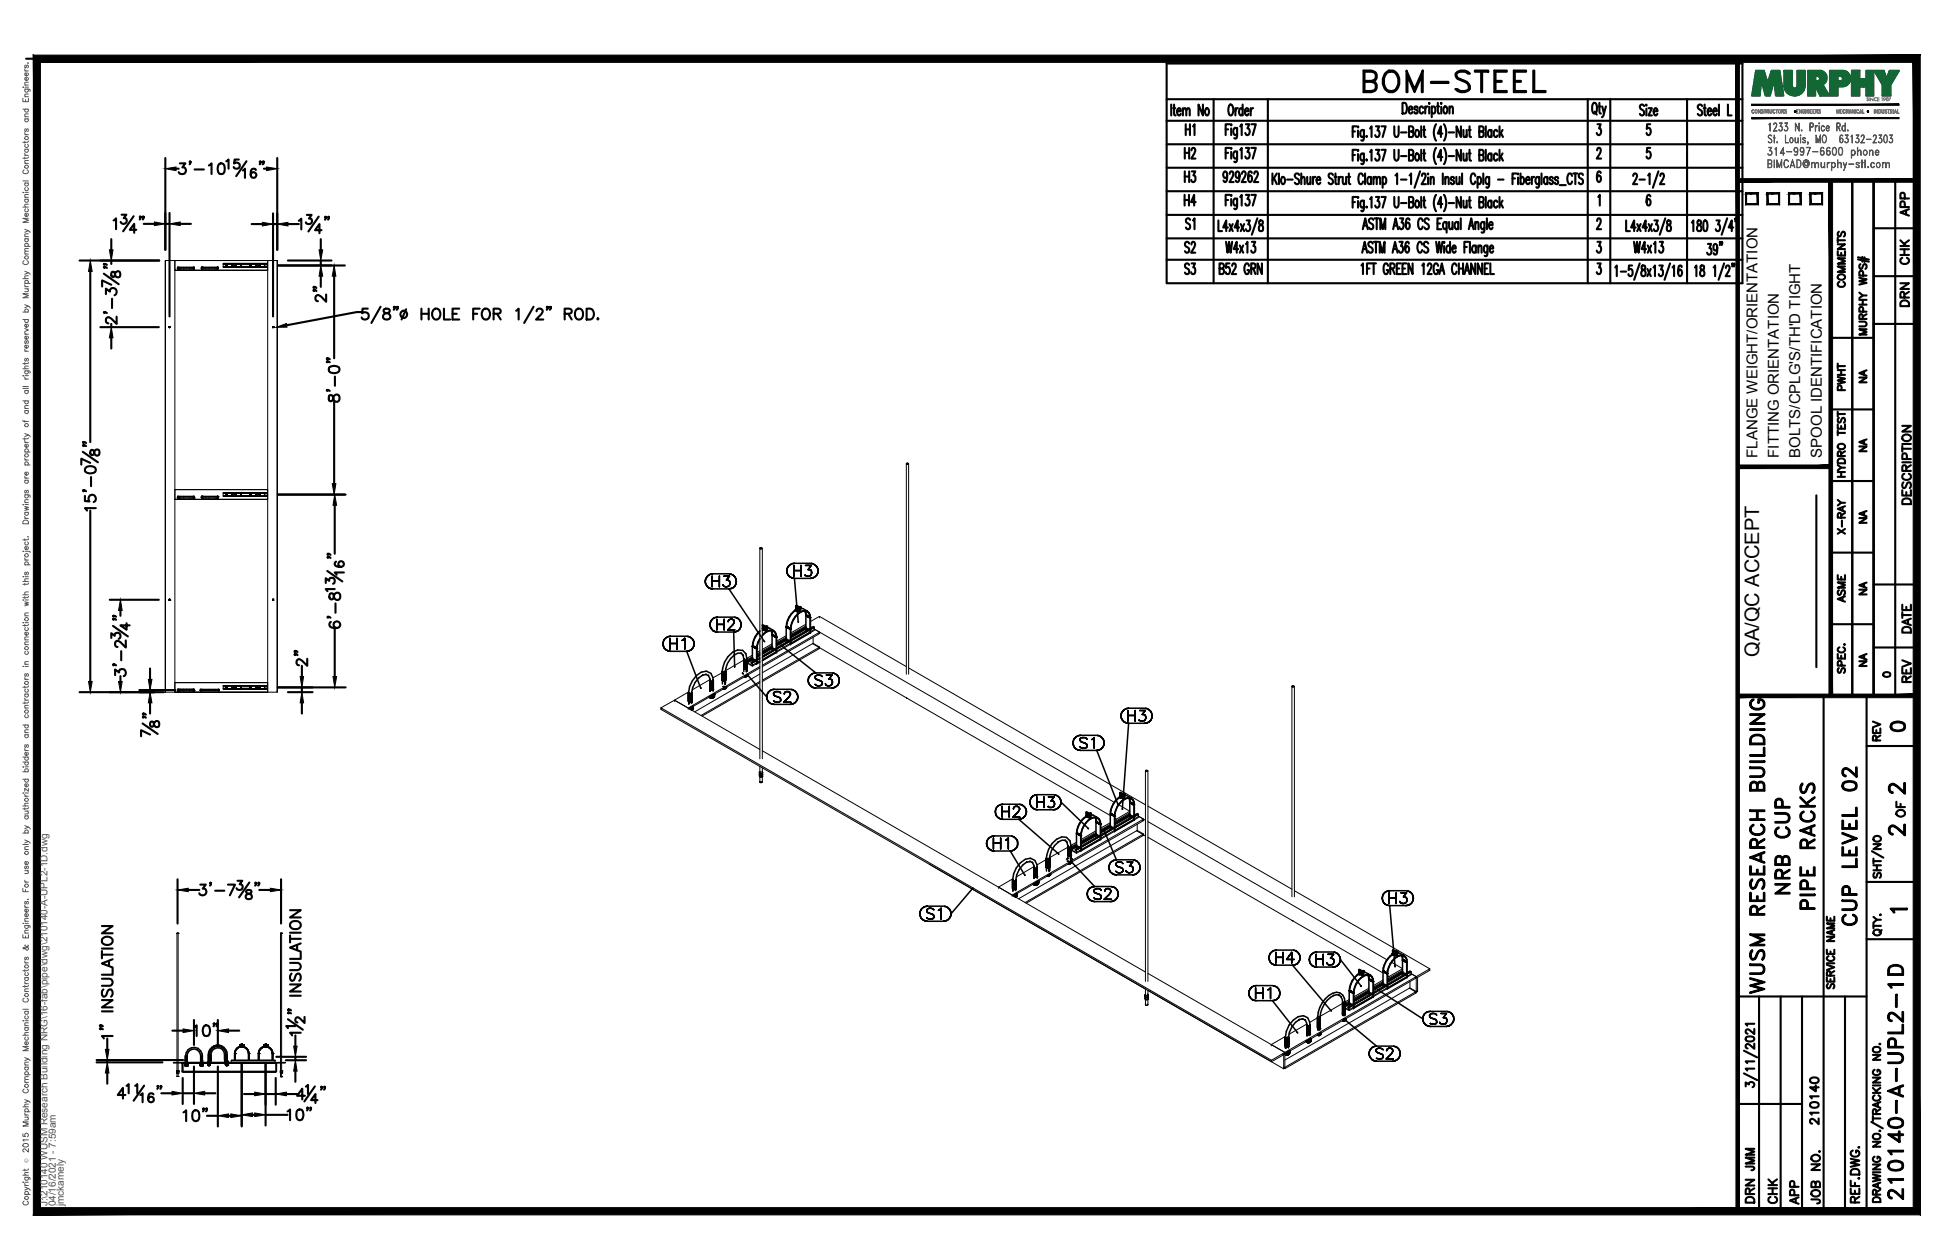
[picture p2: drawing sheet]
<svg xmlns="http://www.w3.org/2000/svg" width="432mm" height="279mm" viewBox="0 0 432 279" stroke-linecap="round" stroke-linejoin="round" font-family="sans-serif">
<defs><g id="words">
<text font-size="8.4" x="300.9" y="21.5">BOM-STEEL</text>
<g font-size="6.6">
<text x="397.6" y="199.3" transform="rotate(-90 397.6 199.3)">NRB CUP</text>
<text x="403.2" y="202.8" transform="rotate(-90 403.2 202.8)">PIPE RACKS</text>
<text x="412.4" y="206.4" transform="rotate(-90 412.4 206.4)">CUP LEVEL 02</text>
<text x="391.9" y="221.5" transform="rotate(-90 391.9 221.5)">WUSM RESEARCH BUILDING</text>
<text x="422.6" y="267.1" transform="rotate(-90 422.6 267.1)">210140-A-UPL2-1D</text>
</g>
<g font-size="5.7">
<text x="261.4" y="36.3">H2</text>
<text x="261.4" y="41.6">H3</text>
<text x="261.4" y="46.9">H4</text>
<text x="261.4" y="57.2">S2</text>
<text x="261.4" y="62.1">S3</text>
<text x="417.3" y="186.6">2</text>
</g>
<g font-size="5.3">
<text x="417.7" y="163.3">0</text>
<text x="417.3" y="177.1">2</text>
<text x="389.8" y="260.7" transform="rotate(-90 389.8 260.7)">JMM</text>
<text x="389.8" y="267.8" transform="rotate(-90 389.8 267.8)">DRN</text>
<text x="399.7" y="268.1" transform="rotate(-90 399.7 268.1)">APP</text>
</g>
<g font-size="4.9">
<text x="265.6" y="31" transform="rotate(-90 265.6 31)">H1</text>
<text x="265.6" y="52.2" transform="rotate(-90 265.6 52.2)">S1</text>
<text x="424" y="49" transform="rotate(-90 424 49)">APP</text>
<text x="424" y="59.6" transform="rotate(-90 424 59.6)">CHK</text>
<text x="409.9" y="64.9" transform="rotate(-90 409.9 64.9)">COMMENTS</text>
<text x="424" y="69.1" transform="rotate(-90 424 69.1)">DRN</text>
<text x="409.9" y="87.8" transform="rotate(-90 409.9 87.8)">PWHT</text>
<text x="424.4" y="112.9" transform="rotate(-90 424.4 112.9)">DESCRIPTION</text>
<text x="409.9" y="119.6" transform="rotate(-90 409.9 119.6)">X-RAY</text>
<text x="409.9" y="134.8" transform="rotate(-90 409.9 134.8)">ASME</text>
<text x="424.4" y="141.5" transform="rotate(-90 424.4 141.5)">DATE</text>
<text x="424.4" y="152.4" transform="rotate(-90 424.4 152.4)">REV</text>
<text x="417.7" y="165.5" transform="rotate(-90 417.7 165.5)">REV</text>
<text x="423" y="182.4" transform="rotate(-90 423 182.4)">OF</text>
<text x="403.9" y="250.5" transform="rotate(-90 403.9 250.5)">210140</text>
<text x="394.8" y="268.1" transform="rotate(-90 394.8 268.1)">CHK</text>
<text x="404.3" y="268.1" transform="rotate(-90 404.3 268.1)">JOB NO.</text>
</g>
<g font-size="4.4">
<text x="414.5" y="86.1" transform="rotate(-90 414.5 86.1)">NA</text>
<text x="414.5" y="101.2" transform="rotate(-90 414.5 101.2)">NA</text>
<text x="414.5" y="117.1" transform="rotate(-90 414.5 117.1)">NA</text>
<text x="414.5" y="133" transform="rotate(-90 414.5 133)">NA</text>
<text x="389.9" y="145.7" transform="rotate(-90 389.9 145.7)">QA/QC ACCEPT</text>
<text x="414.5" y="148.9" transform="rotate(-90 414.5 148.9)">NA</text>
</g>
<text font-size="4" x="416.3" y="151.3">0</text>
<text font-size="3.5" x="417.7" y="203.6">1</text>
<g font-size="3.3">
<text x="389.5" y="101.5" transform="rotate(-90 389.5 101.5)">FLANGE WEIGHT/ORIENTATION</text>
<text x="394.3" y="101.5" transform="rotate(-90 394.3 101.5)">FITTING ORIENTATION</text>
<text x="399.1" y="101.5" transform="rotate(-90 399.1 101.5)">BOLTS/CPLG'S/TH'D TIGHT</text>
<text x="403.8" y="101.5" transform="rotate(-90 403.8 101.5)">SPOOL IDENTIFICATION</text>
</g>
<g font-size="2.2" fill="#545454">
<text x="10.5" y="267.5" transform="rotate(-90 10.5 267.5)">J:\210140 WUSM Research Building NRG\16-fab\pipe\dwg\210140-A-UPL2-1D.dwg</text>
<text x="12.4" y="267.5" transform="rotate(-90 12.4 267.5)">04/16/2021 - 7:59am</text>
<text x="14.1" y="267.4" transform="rotate(-90 14.1 267.4)">jmckamely</text>
</g>
<text font-size="1.3" fill="#545454" x="6.3" y="257.9" transform="rotate(-90 6.3 257.9)">Ó</text>
</g></defs>
<!-- layer: AR-STL -->
<g fill="none" stroke="#000" stroke-width=".22">
<path d="M36.6 57.8v95.7h2.2v-95.7h-2.2v95.7M38.8 59.9h20.5v-2.1h-20.5v2.1h20.5M38.8 57.8h20.5M49.5 58.4h9.7v.2h-.5h.5v.5h-.5h.5v.2h-9.7v-.7h.7h-.7zM49.5 59.3h9.7M49.5 59.1h.7M49.5 58.4h9.7M53.4 59.1h2.1M53.4 58.6h2.1M61.5 57.8h-2.2v95.7h2.2v-95.7v95.7M37.5 72.6h.1M37.5 72.5h.1"/>
<path d="M37.5 72.6v.1M37.5 72.4h.1M37.5 72.4l.2 .2M37.5 72.4v.1M37.5 72.7h.1M37.6 72.4l.1 .2-.1 .1M37.6 72.4h.1M37.6 72.6v.1M37.7 72.6l-.2 .1M37.7 72.6h.1M60.4 72.6h.1M60.4 72.6l.1 .1"/>
<path d="M60.4 72.4v.1M60.4 72.4h.2M60.5 72.4h.1M60.6 72.4v.2h-.2M60.6 72.6h.1M60.6 72.4h.1M60.6 72.4v.2M60.6 72.6l-.1 .1M38.8 110.7h20.5v-2.1h-20.5v2.1h20.5M38.8 108.6h20.5M49.5 109.2h9.7v.2h-.5h.5v.5h-.5h.5v.2h-9.7v-.7h.7h-.7zM49.5 110.1h9.7"/>
<path d="M49.5 109.9h.7M49.5 109.2h9.7M53.4 109.9h2.1M53.4 109.4h2.1M200.9 102.9l.4 .1 .1-.2-.2-.1-.3 .1v46.7M201 102.7h.1M201 102.9v.1M201.4 102.9v46.6M37.5 133h.1M37.5 132.9v.1M37.5 132.9h.1M37.5 133.1h.1"/>
<path d="M37.6 132.9l.1 .2-.2-.1M37.6 133.1h.1M37.6 132.9h.1M37.6 132.9v.2M37.7 133.1h.1M60.4 133h.1M60.4 133l.1 .1M60.4 133.1h.1M60.4 132.9v.1M60.5 132.9h.1M60.5 133.1h.1M60.6 132.9v.2h-.1"/>
<path d="M60.6 132.9l-.1 .2M60.6 132.9h.1M168.4 121.6l.4 .1 .2-.1-.2-.2-.4 .1v46.8M168.4 121.6h.1M168.5 121.5h.1M169 121.6v46.7M178.6 138.8l-3.3 1.9M178.6 139l-3.3 1.9M178.6 139.2l-3.3 2M178.6 138.4l-3.3 2M178.8 139l-3.5 2 3.3-1.9M178.8 139.4l-3.5 2"/>
<path d="M178.8 139.3l-3.5 2M179.6 139.2v.1M179.6 139.1l.2 .1M179.6 139l.3 .1M180.3 138.9l.1 .3M180.4 139.2v-.1l-11.4 6.6M180.4 139.2l-11.4 6.6M180.4 139.1h.1M180.5 139.1v.7l-11.5 6.7M181.6 136.7v.3M181.6 136.7l-2 1.1M181.6 136.7l19.3 11.1"/>
<path d="M38.8 153.5h20.5v-2.1h-20.5v2.1h20.5M38.8 151.4h20.5M49.5 152h9.7v.2h-.5h.5v.4h-.5h.5v.3h-9.7v-.7h.7h-.7zM49.5 152.9h9.7M49.5 152.6h.7M49.5 152h9.7M53.4 152.6h2.1M53.4 152.2h2.1M146.5 157v.3l135.3 78.1v-.3l-135.3-78.1 3-1.7 18.9 10.9M146.8 157.1l-.3 .2M149.5 155.3v.3M152.6 157v.3"/>
<path d="M152.7 153.4l-3.2 1.9M157.4 150.7l-4 2.3M160.1 149.1l-2.1 1.2M164.9 146.4l-4 2.3M165.6 147l1.2 .7M165.7 146.5v.5l1 .6M165.8 146.5v.2M166.5 146.8v.3l.2-.1M166.6 147v.1M166.8 145.6l-1.2 .7v.7l1.2-.7M166.8 145.8l-1.1 .7h.1l1-.6M166.8 145.3l-1.2 .7"/>
<path d="M166.8 146l-1 .7v-.2M166.9 146.1l-1.1 .6M166.9 145.9l-1.1 .6-.2-.2M166.9 146.2l-1.2 .8M168.4 146.1l-1.6 .9-.3-.2M168.4 146.1l-1.9 1M168.4 146.1l-1.8 .9M168.4 146.5l-1.7 1.1v-.5M168.4 146.8l-1.6 .9v-.7M168.4 147.8l-15.8 9.2-3.1-1.7M168.4 145l-.6 .4M168.4 144.6l-.6 .4"/>
<path d="M168.4 145.4l-.6 .3M168.4 144.9l-.6 .3M168.4 145.1l-.6 .4M168.4 145.2l-.6 .4M168.4 145.7l-1.9 1.1M168.4 146l-1.8 1M168.4 151.4l-12.8 7.4M168.4 144.3l-.6 .4M168.4 148.1l-15.6 9M168.4 149.5l-14.4 8.3M168.4 151.1l-13 7.6M169 145.4l11.3-6.5 .2 .2-11.5 6.6 11.5-6.6v.5l-11.5 6.6"/>
<path d="M171.1 143.1l-2.1 1.2M171.1 143.3l-2.1 1.3M171.1 142.8l-2.1 1.2M171.2 143.5l-2.2 1.3M171.3 143.6l-2.3 1.3M171.3 143.3l-2.3 1.4 2.2-1.3M171.3 143.7l-2.3 1.4 2.2-1.4M174.3 141.3l-2.1 1.2M174.3 141.5l-2.1 1.2M174.3 141l-2.1 1.2M174.3 141.7l-2.1 1.3M174.4 141.8l-2.2 1.3"/>
<path d="M174.4 141.5l-2.2 1.3 2.1-1.2M174.4 141.9l-2.2 1.3M180.1 142.7l66 38.1M180.2 141.3v1.3M181.4 143.6l.3 .2-12.7 7.3M181.4 140.3l.3 .2-12.7 7.3M181.7 143.5l-1.5-.9-11.2 6.6M181.7 140.2l-1.2-.7 66.5 38.4M181.7 140.2l-12.7 7.3M181.7 143.5l-12.7 7.3M181.7 140.2v.3M181.7 143.5v.3"/>
<path d="M200.9 154.8h.1M201 154.8h.1M201.4 148.1l52.5 30.4M286.4 152.2v.1M286.4 152.3h.1M286.4 152.3l.5-.1-.2-.2-.3 .2v46.7M286.9 152.2v46.7M168.3 171.6h.1zM168.3 172.1l.1 .2M168.3 171.3h.1M168.3 171.3l.1 .1M168.4 171.8l-.1-.6 .1 .2-.1 .7 .1-.1"/>
<path d="M168.4 171.8v.1M168.4 171.9v.4v-.3M168.4 170v3.4l.2-.1M168.4 172h.1M168.4 173.4v.1M168.5 171.1l-.2 .1M168.5 171.1h.1M168.5 173.5h.1M168.5 171.1l-.2 .2M168.8 171.5l-.4-.1 .4 .1v.4h-.4h.4M168.8 171.9v.4h-.4h.3a.24 .24 0 0 0 .3 0 .24 .24 0 0 0 0-.4l.1 .3M168.8 171.5l.3-.2v.4l-.3 .2"/>
<path d="M168.8 173.3h.1M168.9 171.1l.1 .3M168.9 173.4v.1M168.9 171.1h.1M169 171.1l.1 .2M169 170.3l-.1 3.2h-.5M169 166.5l84.9 49M169 171.5l.1 .2M169 171.6l.1 .1M169.1 171.7l-.3 .2M169.1 171.3l-.3 .2M169.1 171.7v.5l-.3 .1"/>
<path d="M248 178.5l2.4 1.4-3.3 1.9M253.9 170.9v46.7M253.9 170.8v.1M253.9 170.8h.1M254 170.8h.3l.2 .2-.4 .1-.2-.2M254.5 178.8l31.9 18.4M254.5 170.9v46.7M206 191.6l47.9 27.7v3.4M221.3 196.7v.3M224.4 198.5v.3M224.5 194.9l-3.2 1.8M225.8 199.3l26.3-15.2 1.4 .8-26.3 15.2"/>
<path d="M229.2 192.2l-3.9 2.3M232 190.6l-2.1 1.2M236.7 187.9l-4.1 2.3M237.4 188.5l1.2 .7M237.5 187.9v.6l1 .5M237.7 187.9v.3M238.3 188.3l13.8-7.9 .3 .1-13.8 8zM238.3 188.3v.3l.2-.1M238.4 188.5l13.9-7.9v.5l-13.8 7.9v-.5M238.6 187.1l-1.2 .7v.7l1.4-.8-1.3 .8M238.6 187.3l-1.1 .6 1.2-.5M238.6 186.8l-1.3 .7"/>
<path d="M238.7 187.5l-1.1 .7v-.2M238.7 187.4l-1 .5-.3-.1M238.7 187.6l-1.1 .6M242.9 184.2l-3.3 2M242.9 184.6l-3.3 1.9M242.9 184.8l-3.3 1.9M243 185l-3.4 2M243.1 184.8l-3.5 2M243.1 185.2l-3.5 2 3.5-2M243.1 185.1l-3.5 2M246.1 182.4l-2.1 1.2M246.1 182.8l-2.1 1.2"/>
<path d="M246.1 183l-2.1 1.2M246.2 183.2l-2.2 1.2M246.2 183l-2.2 1.3 2.2-1.2M246.2 183.4l-2.2 1.3M246.2 183.2l-2.2 1.4M247.1 181.4l.4 .2M250.4 180.2l-3.3 2M250.4 180.5l-3.3 1.9M250.5 180.7l-3.4 2M250.6 180.5l-3.5 2M250.6 180.7l-3.5 2M250.6 180.9l-3.5 2"/>
<path d="M251.4 180.5l.3 .1M251.4 180.7h.1M251.4 180.6l.2 .1M251.9 184.2l2 1.2M252.1 180.4l.1 .3-13.9 7.9M252.1 182.8v1.3M252.2 180.7v-.2l-13.8 8.1M252.2 180.5l.1 .1M252.4 180.5v.8l-13.8 7.9v-.7M253.2 185.1l.3 .1-26 15.1M253.2 181.8l.3 .2-28.9 16.6M253.5 181.6l-29.1 16.9-3.1-1.8"/>
<path d="M253.5 181.6l-1.1-.6 1.5 .9M253.5 181.6v.4M253.5 184.9v.3M254.5 182.2l53 30.6M254.5 185.7l52.1 30.1M286.9 197.5l30 17.3-3 1.8-1.1-.7 1.1 .7M39.2 207h.1M39.2 207v28.6M39.3 207h.1M39.4 207h.1M39.5 207h.1M39.5 207v28.6"/>
<path d="M62.2 207h.1M62.2 207v28.6M62.3 207h.1M62.4 207h.1M62.4 207v28.6M254.5 215.8l30.3 17.6-3 1.7M286.4 204.1h.1M286.4 204.1l.1 .1M303.4 219.5l-3.3 1.9M303.4 219.7l-3.3 1.9M303.4 219.9l-3.3 2M303.4 219.1l-3.3 2"/>
<path d="M303.5 220l-3.4 2M303.6 219.7l-3.5 2 3.3-1.9M305.3 219.4l-6.5 3.9 .3 .1 13.7-7.9-.3-.2-7.1 4.1M306.6 217.7l-2.2 1.2M306.6 217.9l-2.2 1.2M306.6 217.3l-2.2 1.3M306.6 218.1l-2.2 1.3M306.7 218.3l-2.3 1.3 2.2-1.3M306.7 218.2l-2.3 1.3M306.7 217.9l-2.3 1.3 2.2-1.2M307.6 216.4l.3 .2M308.5 213.4l2.4 1.4"/>
<path d="M310.9 215.2l-3.3 1.9M310.9 215.4l-3.3 1.9M310.9 214.8l-3.3 1.9M310.9 215.6l-3.3 1.9M311 215.7l-3.4 2M311.1 215.4l-3.5 2 3.3-1.9M311.1 215.8l-3.5 2M311.9 215.6h.1M311.9 215.5l.1 .1M311.9 215.4l.3 .1M312.4 219.1l1.5 .9 .3-.1-.3-.2M312.5 215.3l.2 .3-13.9 7.9"/>
<path d="M312.5 217.7v1.4M312.7 215.6v-.1l-13.8 8M312.7 215.5h.1M312.8 215.5v.6l-13.7 8v-.7M313.7 216.7l.2 .2-29.1 16.8-.2-.2M313.9 216.6l-29.1 16.8-3-1.8M313.9 216.6v3.6M314.2 216.7v3.2M316.6 215l.3 .2-2.7 1.5-.3-.1M316.9 214.8v.4M38.4 235.6h2.1v2.1h-.2v-2h-1.9zM39.1 237.4h.4"/>
<path d="M39.1 237.9h.4M39.2 237.6h.1M39.2 237.4h.1M39.2 237.9h.1M39.2 237.6l-.1 .3v-.5v.2h.4M39.2 238.7h.1M39.2 237.4h.2v.2h-.2M39.2 235.7v1.7M39.2 237.9v.8M39.2 238.7h.3M39.4 238.7h.1M39.4 237.6v.3h-.2"/>
<path d="M39.4 237.4v.2M39.5 237.6h.1M39.5 237.4h.1M39.5 237.9h.1M39.5 235.7v1.7M39.5 237.9v.8M39.5 237.6l-.1 .3M40.5 237.6h20.6v.2h-20.6zM40.5 237.8h20.6M40.5 235.6h20.6M51.3 235.1h9.7v.4h-9.7v-.4h9.7M61.1 235.7h-20.6v-.1h20.6v.1h-20.6v1.9h20.6"/>
<path d="M61.1 235.6h2.1v.1h-1.9v2h-.2zM62.1 237.7h.1M62.1 237.4h.1M62.1 237.9h.1M62.1 237.7h.4l-.1 .2M62.1 237.4h.4M62.1 237.9h.4M62.2 237.7h.1M62.2 237.4h.1M62.2 237.9h.1M62.2 238.7h.1M62.2 235.7v1.7"/>
<path d="M62.2 237.9v.8M62.2 238.7h.2M62.2 237.4h.2l-.2 .5-.1-.5 .1 .3M62.3 238.7h.1M62.4 237.7v.2h-.2M62.4 238.7h.1M62.4 237.7h.1M62.4 237.4h.1M62.4 237.9h.1M62.4 237.4v.3M62.4 235.7v1.7M62.4 237.9v.8"/>
<path d="M253.8 220.6l.1 1zM253.8 220.6l.2-.1-.2 .1 .1 .2M253.8 221.4l.1 .2M253.9 220.9v.1M254 222.7h-.1M254.3 220.8h-.4h.4v.5l-.4-.1 .4 .1M254.3 221.3v.4l-.4-.1a.39 .39 0 0 0 .6-.1v-.1M254.3 220.8l.3-.1v.4l-.3 .2M254.3 222.7h.2M254.4 220.5l.1 .2M254.4 220.5h.1M254.5 222.8v-3.2l30.1 17.4 .2-.2-.2-.1"/>
<path d="M254.5 220.5l.1 .2M254.5 222.7l-.3 .3-.3-.2M254.5 220.9l.1 .2M254.5 221.3l.1 .3M254.5 221l.1 .1M254.6 221.1l-.3 .2M254.6 220.7l-.3 .1M254.6 221.1v.5l-.3 .1M281.8 231.6v.3M284.3 233.7l.3 .2-2.8 1.5M284.6 233.9v3.1M284.8 235.1l27.7-16 1.4 .8-29.1 16.8-.2-.2"/>
<path d="M284.8 233.4v3.6M284.9 229.8l-3.1 1.8M289.6 227.1l-3.9 2.2M292.1 225.7l-1.8 1M297.6 222.5l-5 2.9M298.1 223.6l1 .5M298.1 223.5l.9 .4M298.8 223.3v.2l.2-.1M298.9 223.4l13.8-7.9v.5l-13.7 7.9v-.4M299.1 222l-1 .5M299.1 222.2l-1 .5M299.1 221.6l-1 .6"/>
<path d="M299.1 222.4l-1 .6M299.2 222.2l-1.1 .7 1-.6M299.2 222.5l-1.1 .6M299.2 222.6l-1.1 .7 1-.6M303.6 220.1l-3.5 2 3.3-1.9M313.7 220l.2 .2-29.1 16.8-.2-.2"/>
</g>
<g fill="none" stroke="#000" stroke-width=".34">
<path d="M39.4 59.4v.1zM39.4 59.5v.1M39.4 59.3h.1M39.4 59.6h.1M39.4 59.3h3.6M39.4 59.6h3.6M39.4 59.3v.3M42.9 59.6h.1M43 59.6h.1M43 59.3v.2zM43 59.3v.3M43 59.6h-.1"/>
<path d="M43 59.5v.1M44.7 59.4v.1zM44.7 59.5v.1M44.7 59.3h.1M44.7 59.6h.1M44.7 59.3h.2M44.7 59.6h3.5M44.7 59.3v.3M44.7 59.3h3.5M44.8 59.3h.1M48.2 59.3l.2 .2-.1 .1M48.2 59.3l.2 .2-.2 .1"/>
<path d="M48.3 59.6h-.1M50.3 59.2h.1h-.1M50.4 59.2h.3h-.3M50.7 59.2h.3h-.3M51 59.2h.4h-.4M51.4 59.2h.3h-.3M51.5 58.7v.3M51.5 59h.1M51.5 58.7h.1M51.6 58.7v.3M51.7 58.5h-1.5v.7M51.7 58.9v.1"/>
<path d="M51.7 58.8l-.1 .1M51.7 58.7l-.1 .1M51.7 58.5l.1 .7M51.8 58.5h.1M51.8 59.2h.1M51.8 58.5v.7M51.8 58.7v-.2h.4h-.4v.7h.4M51.8 58.8l.2 .2-.2-.1M51.8 59v.2h.4M52 58.8l-.2-.1 .2 .2M52 58.7v.3M52 58.7h.1v.3h-.1"/>
<path d="M52.1 58.7v.3zM52.2 59.2h1.1zM52.6 58.5h-.4h.4M52.9 58.5h-.3h.3M53.2 58.5h-.3h.3M53.3 58.5h-.1h.1M53.3 58.5l.1 .7zM55.5 58.5v.7v-.7v.7v-.7v.7v-.7v.7v-.7h1.5zM55.6 59.2h.1h-.1M55.7 59.2h.3h-.3M56 59.2h.3h-.3M56.3 59.2h.4h-.4"/>
<path d="M56.7 59.2h.3h-.3M56.8 58.7v.3zM56.9 58.7v.3M56.9 58.8l.1 .1M56.9 58.9l.1 .1M56.9 58.7h-.1v.3h.1M57 58.7v.1M57 58.5v.7h.1v-.7v.7M57 58.5v.7l.1-.7M57.1 58.5h.1M57.1 58.7v-.2h.4h-.4v.7h.4M57.1 58.8l.2 .2-.2-.1"/>
<path d="M57.1 59v.2h.4M57.3 58.8l-.2-.1 .2 .2M57.3 58.7v.3M57.3 59h.1M57.3 58.7h.1M57.4 58.7v.3M57.5 59.2h1.1zM57.9 58.5h-.4h.4M58.2 58.5h-.3h.3M58.4 58.5h-.2h.2M58.6 58.5h-.2h.2M58.7 58.5v.7"/>
<path d="M39.4 110.2v.1zM39.4 110.3v.1M39.4 110.1h.1M39.4 110.4h.1M39.4 110.1h3.6M39.4 110.4h3.6M39.4 110.1v.3M42.9 110.4h.1M43 110.4h.1M43 110.1v.2zM43 110.1v.3M43 110.3v.1"/>
<path d="M44.7 110.2v.1zM44.7 110.3v.1M44.7 110.1h.1M44.7 110.4h.1M44.7 110.1h.2M44.7 110.4h3.6M44.7 110.1v.3M44.7 110.1h3.5M44.8 110.1h.1M48.2 110.1l.2 .2-.2 .1M48.2 110.1l.2 .2-.1 .1M48.2 110.1h.1"/>
<path d="M48.3 110.1v.3M50.3 110h.1h-.1M50.4 110h.3h-.3M50.7 110h.3h-.3M51 110h.4h-.4M51.4 110h.3h-.3M51.5 109.5v.3M51.5 109.5h.1v.3h-.1M51.7 109.3h-1.5v.7M51.7 109.7v.1M51.7 109.6l-.1 .1M51.7 109.5l-.1 .1"/>
<path d="M51.7 109.3l.1 .7M51.8 109.3h.1M51.8 110h.1M51.8 109.3v.7M51.8 109.5v-.2h.4h-.4v.7h.4M51.8 109.6l.2 .2-.2-.1M51.8 109.8v.2h.4M52 109.6l-.2-.1 .2 .2M52 109.5h.1v.3h-.1zM52.1 109.5v.3zM52.2 110h1.1zM52.6 109.3h-.4h.4"/>
<path d="M52.9 109.3h-.3h.3M53.2 109.3h-.3h.3M53.3 109.3h-.1h.1M53.3 109.3l.1 .7zM55.5 109.3v.7v-.7v.7v-.7v.7v-.7v.7v-.7h1.5zM55.6 110h.1h-.1M55.7 110h.3h-.3M56 110h.3h-.3M56.3 110h.4h-.4M56.7 110h.3h-.3M56.8 109.6v.1M56.8 109.5h.1v.3h-.1z"/>
<path d="M56.9 109.6l.1 .1M56.9 109.7l.1 .1M57 109.5v.1M57 109.3v.7h.1v-.7v.7M57 109.3v.7l.1-.7M57.1 109.3h.1M57.1 109.5v-.2h.4h-.4v.7h.4M57.1 109.6l.2 .2-.2-.1M57.1 109.8v.2h.4M57.3 109.5h.1v.3h-.1zM57.3 109.6l-.2-.1 .2 .2M57.4 109.5v.3"/>
<path d="M57.5 110h1.1zM57.9 109.3h-.4h.4M58.2 109.3h-.3h.3M58.4 109.3h-.2h.2M58.6 109.3h-.2h.2M58.7 109.3v.7M156.3 128.9l.1 .5-.1-.5M156.4 128.4l-.1 .5 .1-.5M156.4 129.4l.3 .5-.3-.5M156.7 128l-.3 .4 .3-.4M156.7 129.9l.3 .4-.3-.4M157 127.6l-.3 .4 .3-.4"/>
<path d="M157 130.3l.5 .2-.5-.2M157.4 138.5l.1 .5-.1-.5M157.5 138l-.1 .5 .1-.5M157.5 139l.2 .5-.2-.5M157.5 127.3l-.5 .3 .5-.3M157.5 130.5l.5 .1-.5-.1M157.7 137.5l-.2 .5 .2-.5M157.7 139.5l.4 .4-.4-.4M157.8 127.7v2.4v-2.4M157.8 128.8h1.7h-1.7M158 127.2l-.5 .1 .5-.1M158 130.6h3.6"/>
<path d="M158 127.2h3.6M158.1 137.1l-.4 .4 .4-.4M158.1 139.9l.4 .2-.4-.2M158.5 136.9l-.4 .2 .4-.2M158.9 137.3v2.4v-2.4M158.9 138.5h1.6h-1.6M159.1 136.8l-.6 .1 .6-.1M159.1 136.8h3.5M159.5 127.7v2.4v-2.4M160.2 129.7l.3 .3zM160.5 127.7h1.2h-1.2M160.5 130l.6 .1z"/>
<path d="M160.5 137.3v2.4v-2.4M161 128.6h.4h-.4M161.3 139.7h1.6h-1.6M161.4 128.6l.2 .2-.2-.2M161.4 137.9h.1M161.4 137.8l.1-.3-.1 .3M161.5 130l-.4 .1 .4-.1M161.5 137.5l.2-.1-.2 .1M161.6 130.6l.5-.1-.5 .1M161.6 130.6l7.8 11.6M161.6 128.8h.1h-.1M161.7 137.4l.2-.1-.2 .1"/>
<path d="M161.7 127.7l-.7 .9 .7-.9M161.7 129.8l-.2 .2 .2-.2M161.7 128.8l.1 .4-.1-.4M161.8 129.2l-.1 .6zM161.9 137.3h.4h-.4M162.1 127.3l-.5-.1 .5 .1M162.1 130.5l.4-.2-.4 .2M162.3 137.3l.2 .1-.2-.1M162.4 138.5l-1.1 1.2 1.1-1.2M162.5 137.4l.2 .1-.2-.1M162.5 127.6l-.4-.3 .4 .3M162.5 130.3l.4-.4-.4 .4"/>
<path d="M162.7 138.2l-.3 .3 .3-.3M162.7 137.5l.1 .3-.1-.3M162.8 137.8l-.1 .4zM162.9 128l-.4-.4 .4 .4M162.9 129.9l.2-.5-.2 .5M163.1 136.9l-.5-.1 .5 .1M163.1 128.4l-.2-.4 .2 .4M163.1 129.4l.1-.5-.1 .5M163.2 128.9l-.1-.5 .1 .5M163.6 137.1l-.5-.2 .5 .2M163.6 139.9l.4-.4-.4 .4M164 137.5l-.4-.4 .4 .4"/>
<path d="M164 139.5l.2-.5-.2 .5M164.2 138l-.2-.5 .2 .5M164.2 139l.1-.5-.1 .5M164.3 138.5l-.1-.5 .1 .5M168.4 139.9a4.8 4.8 0 0 0-1.6 3.4M168.4 140a5 5 0 0 0-1.5 3.2M169 138.6l1 .5M169.1 139.3v.1zM169.1 139.2l.2-.1-.2 .2zM169.1 139.2l.1 .1M169.1 139.5h.1M169.1 139.2h.1"/>
<path d="M169.1 139.5v.1M169.2 139.3l.1 .2-.2 .1v-.2M169.2 139.5v.1M169.2 139.3l.1 .1zM169.2 139.6h.2v.1zM169.3 139.1l.2 .1-.3 .1M169.3 139.5l.2 .1h-.3M169.3 139.1v.1M169.3 139.5h.1M169.3 139.2h.1M169.3 139.1h.1M169.3 139.5l.1 .1"/>
<path d="M169.3 139.1l.1 .1M169.4 139.3h-.2l.2 .1M169.4 139.3v.3l.2-.1-.1 .1M169.4 139.2l.1 .1zM169.4 139.5l.1 .1M169.4 139.3v.2M169.4 139.6h.1M169.4 139v.2M169.4 139.1h.3M169.4 139.6v.1M169.4 139.2h.1M169.4 139.3l.1 .1"/>
<path d="M169.5 139.3h.1M169.5 139.2l.1 .3M169.5 139.6h.1M169.5 139.4h.1M169.6 139l-.6 .4 .1 .2-.1 .1M169.6 139.5l-.2 .1M169.6 139.4l.1 .1M169.6 139.5l-.1 .1M169.6 138.9l-.2 .2M169.7 139.5l.2-.2-.8 .4M169.7 139.1v.2M169.7 139.1l-.3-.1 .3 .1"/>
<path d="M169.7 139.3h.1M169.7 139h.1M169.7 138.9l.3 .1M169.7 139.4v-.1l-.1 .2M169.7 139.4v.1M169.8 138.9l.3 .3M169.9 139.2v.9l-.9 .8M170 139.1v1l-.8-.4M170 139.1l-.9-.6-.1 .8M170 139.1v.9l-.6-.4M170 139.3h.1M170.1 139.2l1.4 .7-.4-.2"/>
<path d="M170.1 139.2h-.1M170.9 139.9l.2 .9M171 139.8l.2 .9 1 .6-1-.6 1 .6-1-.6 1 .6-.1-.6-.6-.8M171 139.8a2.72 2.72 0 0 0-2 1.2M171.1 139.7l.3 .3-.4-.2M171.1 139.7l-1.1 .3M171.4 140l.4 .3 .3 1M174.4 138.9l-.1 .1 .1-.1-.1 .1 .1-.1-.1 .1 .9 .5M174.4 138.9l.9 .6M174.4 126.6l.1 .5-.1-.5M174.5 126.1l-.1 .5 .1-.5M174.5 127.1l.2 .5-.2-.5"/>
<path d="M174.7 125.6l-.2 .5 .2-.5M174.7 127.6l.4 .3-.4-.3M175.1 125.3l-.4 .3 .4-.3M175.1 127.9l.5 .3-.5-.3M175.2 139.5l-.9-.5v2.8M175.3 139.5h-.1M175.6 125l-.5 .3 .5-.3M175.6 128.2l.5 .1-.5-.1M176 125.4v2.4v-2.4M176 126.5h1.5h-1.5M176.1 124.9l-.5 .1 .5-.1M176.1 124.9h3.5"/>
<path d="M176.3 135.2v.1M176.3 135.2a4.8 4.8 0 0 0-2 3.8M176.3 135.3l.1 .1M176.4 134.4l.1-.1 .9 .5zM176.4 135.3a4.8 4.8 0 0 0-2 3.6M176.4 135.1h.1M176.4 134.4v.7M176.4 135.4l.1 .1M176.4 135.4h.2M176.5 135l.1-.8 .9 .6-.1 1M176.5 135.4v.1M176.5 135.1h.1"/>
<path d="M176.5 135.1l.1 .2-.1 .2M176.5 135.1l.2 .1M176.6 135l.3 .2M176.6 135v.2M176.6 135.2v.2M176.6 134.9h.1M176.7 134.9l.1-.1-.2 .2M176.7 135.2l.1 .2 .1-.1-.1-.1h.1M176.7 135.4l.7 .4M176.7 134.9h.1M176.7 135.3h.2zM176.8 134.8l.1 .1h-.2"/>
<path d="M176.8 135h.1M176.8 134.8l-.1 .1M176.8 135l.1 .2h.2l-.2 .1M176.8 135v.1M176.9 135l-.1 .1M176.9 135.2v-.1v.1M176.9 135.2h.1M176.9 134.8v.1zM176.9 135.2v.1M176.9 134.9l.1 .2M176.9 135.2l-.1 .2M176.9 134.9l.1 .1"/>
<path d="M176.9 134.7v.1zM177 137.9h.1M176.9 134.9l.2 .3M176.9 134.7h.1M176.9 135.1l.3 .1M177 134.7l-.1 .2M177 135.1l.1 .1M177 135v.1M177 134.7h.1M177 135.1h.1M177 134.7l-.6 .4M177 135.1h.2z"/>
<path d="M177 135.1l-.1 .1M177 134.7l.2 .1M177.1 135.2l-.2 .1M177.2 134.8v.4M177.2 134.9v.1zM177.2 135h.1M177.3 134.7h-.4l.3 .1M177.3 134.9v.8a4.9 4.9 0 0 0-2.1 3.8v2.9M177.3 134.6h.1M177.3 134.6h-.1M177.3 135l-.7 .4M177.4 134.5l-.1 .1"/>
<path d="M177.4 134.5h.1M177.4 135.8a4.9 4.9 0 0 0-2.1 3.7M177.4 134.5l.1 .2M177.5 134.9h.1M177.5 134.8v.9l-.6-.4M177.5 125.4v2.4v-2.4M177.5 134.9v.1M177.5 134.7h.1M177.6 134.7l-.1 .2M177.6 134.9l1.4 .6h-1l-.5 .2M178.3 127.3l.2 .4zM178.4 135.5l.2 1"/>
<path d="M178.5 135.4l.4 .2-.4-.1M178.5 135.5l.2 .9 .9 .6-.9-.6 .9 .6-.9-.6 .9 .6-.2-1.1-.4-.4M178.5 135.5l-1.1 .3M178.5 125.4h1.3h-1.3M178.5 127.7l.7 .1zM178.6 136.5l1 .5M178.6 136.5v2.8M178.7 139.3l.5 .2M178.9 135.6l.4 .4 .3 1M179.1 139.6l-.5-.3v.5M179.1 126.3h.4h-.4M179.5 126.3l.2 .1-.2-.1"/>
<path d="M179.6 137v3.4l-4.3 2.4v-3.3l-.9-.6M179.6 137h.1M179.6 127.7l-.4 .1 .4-.1M179.6 128.3l.6-.1-.6 .1M179.6 137v3.4M179.6 128.3h-3.5l.8 9.6M179.7 126.4l.1 .1-.1-.1M179.8 125.4l-.7 .9 .7-.9M179.8 127.4l-.2 .3 .2-.3M179.8 126.5l.1 .4-.1-.4M179.9 126.9l-.1 .5zM180.2 125l-.6-.1 .6 .1"/>
<path d="M180.2 128.2l.4-.3-.4 .3M180.6 125.3l-.4-.3 .4 .3M180.6 127.9l.4-.3-.4 .3M181 125.6l-.4-.3 .4 .3M181 127.6l.3-.5-.3 .5M181.3 126.1l-.3-.5 .3 .5M181.3 127.1v-.5v.5M181.3 126.6v-.5v.5M39.4 152.9v.2zM39.4 153.1v.1M39.4 152.9h.1M39.4 153.2h.1"/>
<path d="M39.4 152.9h3.6M39.4 153.2h3.6M39.4 152.9v.3M39.5 152.9h-.1M42.9 153.2h.1M43 153.2h.1M43 152.9v.2zM43 152.9v.3M43 153.1v.1M44.4 153v.1zM44.4 153.1h.1M44.5 152.9h.1"/>
<path d="M44.5 153.1h.1M44.5 152.9h4v.2M44.5 152.9v.2h4M48.5 152.9v.2zM50.3 152.8h.1h-.1M50.4 152.8h.3h-.3M50.7 152.8h.3h-.3M51 152.8h.4h-.4M51.4 152.8h.3h-.3M51.5 152.3v.2M51.5 152.5h.1M51.6 152.3v.3"/>
<path d="M51.7 152.1h-1.5v.7M51.7 152.5v.1M51.7 152.3l-.1 .2M51.7 152.3h-.2M51.7 152.1l.1 .7M51.8 152.1h.1M51.8 152.8h.1M51.8 152.1v.7M51.8 152.3v-.2h.4h-.4v.7h.4M51.8 152.3l.2 .3-.2-.1M51.8 152.6v.2h.4M52 152.5l-.2-.2h.3v.2h-.1"/>
<path d="M52 152.3v.3M52.1 152.3v.2zM52.2 152.8h1.1zM52.6 152.1h-.4h.4M52.9 152.1h-.3h.3M53.2 152.1h-.3h.3M53.3 152.1h-.1h.1M53.3 152.1l.1 .7zM55.5 152.1v.7v-.7v.7v-.7v.7v-.7v.7v-.7h1.5zM55.6 152.8h.1h-.1M55.7 152.8h.3h-.3M56 152.8h.3h-.3"/>
<path d="M56.3 152.8h.4h-.4M56.7 152.8h.3h-.3M56.8 152.4h.1M56.9 152.3v.3M56.9 152.5l.1 .1M57 152.3h.1M57 152.5l-.2-.2v.2h.1M57 152.1v.7h.1v-.7v.7M57 152.1v.7l.1-.7M57.1 152.1h.1M57.1 152.3v-.2h.4h-.4v.7h.4M57.1 152.3l.2 .3-.2-.1"/>
<path d="M57.1 152.6v.2h.4M57.3 152.3v.3M57.3 152.5h.1M57.4 152.3h-.3l.2 .2M57.4 152.3v.2M57.5 152.8h1.1zM57.9 152.1h-.4h.4M58.2 152.1h-.3h.3M58.4 152.1h-.2h.2M58.6 152.1h-.2h.2M58.7 152.1v.7M147 142.8l.1 .5-.1-.5"/>
<path d="M147.1 142.2l-.1 .6 .1-.6M147.1 143.3l.2 .4-.2-.4M147.3 141.8l-.2 .4 .2-.4M147.3 143.7l.3 .4-.3-.4M147.6 141.4l-.3 .4 .3-.4M147.6 144.1l.5 .2-.5-.2M148.1 141.2l-.5 .2 .5-.2M148.1 144.3l.5 .1-.5-.1M148.5 141.5v2.5v-2.5M148.5 142.7h1.6h-1.6M148.6 141.1l-.5 .1 .5-.1M148.6 144.4h3.6"/>
<path d="M148.6 141.1h3.6M150.1 141.5v2.5v-2.5M151.2 142l.3-.1-.3 .1M151.5 141.9l.3-.4-.3 .4M151.8 141.5v2.5v-2.5M152.2 144.4l.5-.1-.5 .1M152.2 144.4l3.1 8.2M152.6 153.6v2zM152.6 153.7v1.9zM152.6 153.6v1.9zM152.6 153.6v2M152.7 155.6v.4v-.3"/>
<path d="M152.7 155.6v-.2v.6v-.4l.1 .1M152.7 155.5v.1v-.1M152.7 155.6l.1 .1M152.7 155.4h.1M152.7 141.2l-.5-.1 .5 .1M152.7 144.3l.5-.2-.5 .2M152.7 153.8v1.9M152.8 155.7h.1zM152.9 157.1h.2M152.9 153.8v1.9l.2-1.9-.2 1.9h.2h-.2zM152.9 153.8v1.9h.2h-.2M153 157h.1"/>
<path d="M153 155.7h-.1h.1M153.1 157h.1M153.1 153.8v1.9h.1h-.1M153.1 157.1l-.2 .1M153.2 157h.1M153.2 155.7h-.2h.2M153.2 141.4l-.5-.2 .5 .2M153.2 144.1l.3-.4-.3 .4M153.2 157h-.1h.1M153.2 155.7l.1-.1-.1 .1M153.2 155.4h.1M153.2 153.8v1.9"/>
<path d="M153.3 157h.1M153.3 155.6l-.1 .1 .1-.1M153.3 155.5h.1M153.3 156.9h.1M153.3 155.5v.1M153.3 157.4h.1M153.3 155.6h.1M153.3 155.6v-.1v.1M153.3 157.3v.1M153.3 153.6v2zM153.3 157h-.1M153.3 155.6l-.1 .1"/>
<path d="M153.3 156.8v.6M153.4 156.9h.1M153.4 157l-.3 .1v.2M153.4 157l-.3 .1M153.4 156.8v.1M153.4 156.8h.1M153.4 156.9l-.3 .2 .3-.1M153.4 156.9l-.3 .1M153.4 157.1v.2M153.5 156.8l.1 .1M153.5 156.7l.1 .2M153.5 157v.1"/>
<path d="M153.5 141.8l-.3-.4 .3 .4M153.5 143.7l.3-.4-.3 .4M153.6 156.9v.4l-.2 .1M153.6 156.9l-.2 .1v.4l.2-.1-.2 .1M153.6 157.3l-.1-.2 .1 .2M153.6 156.9v.4v-.4M153.6 156.9l-.2 .1M153.6 156.7l-.2 .3-.3 .1M153.6 156.7v.2M153.6 156.7v.2v-.2M153.6 156.7l-.2 .3 .2-.1M153.6 156.7v.2z"/>
<path d="M153.6 156.7l-.2 .2M153.8 142.2l-.3-.4 .3 .4M153.8 143.3l.1-.5-.1 .5M153.9 142.8l-.1-.6 .1 .6M155.3 152.6h.1M156.4 149.5l.6 .3M156.5 149.5l-.7 .2a5 5 0 0 0-2.5 4v2.3M157 149.8l.3 .6 .1 .5v-.1M157.3 154.5l.3 .3M157.3 154.5v.2v-.2M157.3 154.5l.3 .3zM157.4 150.8v2.1z"/>
<path d="M157.4 152.7l.1 .2M157.4 150.9v2zM157.4 150.8v1.9zM157.4 152.8l.1-.1-.1 .6zM157.4 150.8v2.1M157.4 152.9v.4l.1-.4M157.4 154.7l.3 .1M157.4 152.8l.1 .1zM157.4 154.6l.1 .2-.1-.1M157.4 152.8h.1M157.4 152.9v.4M157.4 154.5v.2"/>
<path d="M157.5 151v2.1M157.5 152.9l.1 .1zM157.5 154.8h.2h-.2M157.6 154.4h.3zM157.6 154.4v.4h.3M157.6 151.1v1.9l.2-1.9-.2 1.9h.2h-.2zM157.6 151.1v1.9h.2h-.2M157.6 154.8h.3M157.7 154.8h.1h-.1M157.8 154.3h.1M157.8 153h-.2h.2M157.8 153l.2-.1-.2 .1"/>
<path d="M157.9 154.2h.1M157.8 154.3l.2-.1zM157.8 151.1v1.9l.2-.1-.2 .1M157.8 154.8h.2h-.2M157.9 153h-.1h.1M158 154.2h.1M158 152.9h.1h-.1M158 154.8l.1-.1-.1 .1M158 151v1.9h.1h-.1M158 152.7l.1 .1zM158 152.9l-.1 .1 .1-.1M158.1 154.7l-.3 .1"/>
<path d="M158.1 154.2h-.1M158.1 152.7v.2M158.1 154.2h.1M158.1 152.9h.1M158.1 152.7h.1M158.1 154.7h.1M158.1 152.9h-.1M158.1 154.1v.1M158.1 154.3v.4M158.1 152.7v.1M158.1 150.8a1.8 1.8 0 0 0-.8-1.7 1.8 1.8 0 0 0-1.9 0 6.4 6.4 0 0 0-2.7 6.6M158.1 150.8v2.1z"/>
<path d="M158.1 154.2l-.2 .2v.4v-.4v.4l.2-.1-.2 .1M158.1 152.8l-.1 .1 .1-.1M158.1 152.7v.2v-.2M158.1 154.7l-.2 .1M158.1 150.8v2.1M158.1 152.8v.5M158.1 154.2l-.2 .2M158.1 154.1h.1M158.2 154.1l-.1 .1M158.2 154.1h.1M158.2 154h.1M158.2 154.2l-.3 .2 .3-.1"/>
<path d="M158.2 154.2l-.4 .1M158.2 154.3l-.3 .1M158.2 154v.1M158.2 154.1l.1 .1M158.2 154l.1 .2M158.2 154.2v.3M158.3 154.2v.3l-.2 .2M158.3 154.2h-.2v.5l.2-.2-.2 .2M158.3 154.5l-.1-.1 .1 .1M158.3 154.2v.3v-.3M158.3 154.2h-.2M158.4 154l-.2 .3-.3 .1"/>
<path d="M158.4 154v.1zM158.4 154l-.2 .3 .2-.2M158.4 154v.1M158.4 154l-.2 .2M158.4 154.1l-.2 .2M158.5 140.1l.6 .1-.6-.1M159.1 140.2h3.5M160.1 150.8l.4 .2zM160.1 148.9v1.9zM160.1 148.8v1.9zM160.1 150.8h.1M160.1 150.7h.1l-.1 .2 .4 .1z"/>
<path d="M160.2 150.7l-.1 1M160.2 150.7l-.1-1.9v2M160.2 150.7l-.1 .2zM160.2 150.7h.1M160.2 150.9l-.1-.1 .1 .1M160.2 150.6l-.1 .1 .1-.1M160.2 150.9h.2zM160.2 150.9l.1 .1M160.2 150.9h.4M160.2 149v1.9M160.3 152.3h.3h-.3M160.3 152.8h.1"/>
<path d="M160.3 151h.2h-.2M160.3 151h.2M160.4 152.8h.2h-.2M160.4 149.1v1.9M160.5 152.7h.1h-.1M160.5 152.7h.1M160.5 151l.1-.1-.1 .1M160.6 150.9h-.2h.2M160.6 152.8l.1-.1-.1 .1M160.6 149.1v1.9M160.6 152.6h.2l-.2 .1M160.6 150.9l-.1 .1"/>
<path d="M160.6 150.9h.2h-.2M160.7 152.7l-.3 .1M160.7 150.9h-.1h.1M160.7 150.9h-.1M160.7 152.6v.1M160.7 150.7h.1M160.7 150.9h.1M160.7 149v1.9M160.8 152.6l-.1 .1M160.8 150.7v1v-.9M160.8 150.8l-.1 1M160.8 150.9h.1"/>
<path d="M160.8 150.7h.1M160.8 152.6h.1M160.8 150.8l-.1 .1M160.8 148.9v1.9M160.8 150.8h.1M160.8 152.5v.1l.2-.1-.2 .1M160.8 148.8v2zM160.8 152.6l-.2 .1M160.8 150.8v.1M160.9 152.5h.1M161 152.5h.1M161 152.4l-.2 .2"/>
<path d="M162.6 140.2l.5-.1-.5 .1M162.6 140.2l.2 7.7v-.1M163.1 140.1l.5-.2-.5 .2M164.6 149.3l.1 .1-.1-.1M164.9 146.1l-.2-.8 .1 .1-.5-.5h.1l-.8-.1-.8 .4a5.5 5.5 0 0 0-2 5.6M164.9 146.1l.1 2.1zM164.9 146.1l.1 1.8M164.9 146.2v1.9zM164.9 146.1v1.9zM164.9 148.1h.1M164.9 148l.1 .2zM164.9 146.2v1.9"/>
<path d="M164.9 147.9v1M164.9 147.9v.2zM165 147.9l-.1 .1 .1-.1M165 147.9h.1M165 148.2h.1zM165 148.2h.1M165 146.3v1.9M165.1 150.1h.1M165.1 148.2h.2h-.2M165.1 148.2h.2M165.1 150.1h.2h-.2M165.1 146.3v1.9h.2h-.2"/>
<path d="M165.2 150h.1h-.1M165.2 150h.1M165.3 148.2h.1h-.1M165.3 150.1l.1-.1-.1 .1M165.3 146.3v1.9h.1h-.1M165.3 149.9h.3l-.3 .1M165.4 148.2h.1h-.1M165.4 150l-.3 .1M165.4 150l.1-.1-.1 .1M165.4 148.2l.1-.1-.1 .9M165.4 149.8v.2M165.5 146v2.2h-.2h.1"/>
<path d="M165.6 148h.1M165.5 149.8l-.1 .2M165.5 148.1l.1-.1-.1 .9M165.5 148.8l.1-.8-.1 .9M165.5 148.2h.1M165.5 148.1l.1-.1-.1 .1M165.5 149.8h.1M165.5 149.9h.1M165.5 148.1l-.1 .1M165.5 149.8v.1M165.6 146.2a1.97 1.97 0 0 0-1-2 3.7 3.7 0 0 0-4 2.6 8.8 8.8 0 0 0-.5 4v-2M165.6 146.1v2z"/>
<path d="M165.6 148.1h.1M165.6 149.8v.1l.2-.1-.2 .1M165.6 149.9l-.3 .1M165.6 148l-.1 .8M165.6 148.1l-.1 .1M165.6 146.1v2M165.6 149.6l4.4 4.9M165.6 149.7v.1M165.8 149.8h.1M165.8 149.7l-.2 .2M166.9 143.2l-.1 .1 .1-.1-.1 .1 .1-.1-.1 .1 .9 .5M166.9 143.2l.9 .6"/>
<path d="M166.9 143.2l.9 .6v3.3l.6-.3M166.9 146.1l.5 .3M167.3 146.4l-.5-.3v.6M167.7 143.8l-.9-.5v2.8M167.8 143.8h-.1M168.4 141.7a7.2 7.2 0 0 0-.7 5v.6M168.4 141.7l-.3 .7-.3 1.4M168.4 141.6v.1M169.4 142.2l.1 .1zM170 154.5v.6v-.6M170 154v.5v-.5M170 155.1l.3 .4-.3-.4"/>
<path d="M170.3 153.6l-.3 .4 .3-.4M170.3 155.5l.3 .4-.3-.4M170.6 153.2l-.3 .4 .3-.4M170.6 155.9l.5 .2-.5-.2M171.1 152.9l-.5 .3 .5-.3M171.1 156.1l.5 .1-.5-.1M171.1 140.8l1 .5zM171.1 140.8v2.8M171.5 153.7v.2v-.2M171.5 153.9l.1 .2-.1-.2M171.6 154.1l.1 .1-.1-.1M171.6 152.9h-.5h.5"/>
<path d="M171.6 143.9l-.5-.3v.6M171.6 156.2h3.6M171.6 152.9h3.6M171.7 153.4l-.2 .3 .2-.3M171.7 155.6l-.2-.2 .2 .2M171.7 154.2l.2 .2-.2-.2M171.9 154.4l.7 .2-.7-.2M171.9 144l.2 .2M172 153.4h-.3h.3M172 155.7l-.3-.1 .3 .1M172 144.7l-3 1.8M172.1 141.3h.1"/>
<path d="M172.1 141.3v3.4M172.2 141.3v3.5M172.5 153.4h-.5h.5M172.5 155.7h-.5h.5M172.6 154.6l.2 .1-.2-.1M172.8 153.4h-.3h.3M172.8 155.6l-.3 .1 .3-.1M172.8 154.7l.1 .1-.1-.1M172.9 154.8l.1 .3-.1-.3M173 153.7l-.2-.3 .2 .3M173 155.4l-.2 .2 .2-.2M173 155.1v.3v-.3"/>
<path d="M173.1 143.1l-.1-.1 7.8 6.2M173.7 155.7h1.6h-1.6M173.8 153.9v-.1v.1M173.8 153.8l.2-.2-.2 .2M174 153.6l.1-.2-.1 .2M174.1 153.4h.2h-.2M174.3 153.4h.4h-.4M174.4 141.8l.5 .2M174.7 153.4h.3h-.3M174.7 142.1l-.4-.3v.6M174.9 154.6l-1.2 1.1 1.2-1.1M175 153.4l.1 .2-.1-.2"/>
<path d="M175 142.3l.2 .1M175.1 154.2l-.2 .4 .2-.4M175.1 153.6l.1 .2-.1-.2M175.2 156.2l.5-.1-.5 .1M175.2 154l-.1 .2 .1-.2M175.2 153.8v.2v-.2M175.2 142.4v.6M175.7 152.9h-.5h.5M175.7 156.1l.4-.2-.4 .2M176.1 153.2l-.4-.3 .4 .3M176.1 155.9l.4-.4-.4 .4M176.5 153.6l-.4-.4 .4 .4"/>
<path d="M176.5 155.5l.3-.4-.3 .4M176.8 154l-.3-.4 .3 .4M176.8 155.1l.1-.6-.1 .6M176.9 154.5l-.1-.5 .1 .5M179.1 150.9l.1 .5-.1-.5M179.2 150.4l-.1 .5 .1-.5M179.2 151.4l.3 .5-.3-.5M179.5 149.9l-.3 .5 .3-.5M179.5 151.9l.3 .3-.3-.3M179.8 149.5l-.3 .4 .3-.4M179.8 152.2l.5 .3-.5-.3M180.3 149.3l-.5 .2 .5-.2"/>
<path d="M180.3 152.5l.5 .1-.5-.1M180.7 150v.3v-.3M180.7 150.3l.1 .2-.1-.2M180.8 150.5l.1 .1-.1-.1M180.8 149.2l-.5 .1 .5-.1M180.8 152.6h3.6M180.8 149.2h3.6M180.9 149.8l-.2 .2 .2-.2M180.9 152l-.2-.2 .2 .2M180.9 150.6l.2 .1-.2-.1M181.1 150.7l.7 .2-.7-.2M181.3 149.7l-.4 .1 .4-.1"/>
<path d="M181.3 152.1l-.4-.1 .4 .1M181.7 149.7h-.4h.4M181.7 152.1h-.4h.4M181.8 150.9l.2 .2-.2-.2M182 149.8l-.3-.1 .3 .1M182 152l-.3 .1 .3-.1M182 151.1l.1 .1-.1-.1M182.1 151.2l.2 .2-.2-.2M182.3 150l-.3-.2 .3 .2M182.3 151.8l-.3 .2 .3-.2M182.3 151.4v.4v-.4M183 151.6l.2 .4z"/>
<path d="M183.2 149.7h1.2h-1.2M183.2 152l.6 .1zM183.8 150.6h.3h-.3M184.1 150.6l.2 .1-.2-.1M184.2 152l-.4 .1 .4-.1M184.3 150.7l.1 .1-.1-.1M184.4 152.6l.5-.1-.5 .1M184.4 149.7l-.6 .9 .6-.9M184.4 151.8l-.2 .2 .2-.2M184.4 150.8l.1 .4-.1-.4M184.5 151.2l-.1 .6zM184.9 149.3l-.5-.1 .5 .1"/>
<path d="M184.9 152.5l.5-.3-.5 .3M185.4 149.5l-.5-.2 .5 .2M185.4 152.2l.3-.3-.3 .3M185.7 149.9l-.3-.4 .3 .4M185.7 151.9l.3-.5-.3 .5M186 150.4l-.3-.5 .3 .5M186 151.4v-.5v.5M186 150.9v-.5v.5M248.5 158.7l.1 .5-.1-.5M248.6 158.2l-.1 .5 .1-.5M248.6 159.2l.2 .5-.2-.5M248.8 157.8l-.2 .4 .2-.4"/>
<path d="M248.8 159.7l.4 .4-.4-.4M249.2 157.4l-.4 .4 .4-.4M249.7 157.1l-.5 .3 .5-.3M250 157.6v2.3v-2.3M250 158.7h1.6h-1.6M250.2 157l-.5 .1 .5-.1M250.2 157h3.5M251.6 157.6v2.3v-2.3M252.4 159.5l.2 .3zM252.6 157.6h1.3h-1.3M252.6 159.8l.7 .1zM253.2 158.4h.3h-.3"/>
<path d="M253.5 158.4l.3 .2-.3-.2M253.6 159.8l-.3 .1 .3-.1M253.8 158.6l.1 .1-.1-.1M253.9 157.6l-.7 .8 .7-.8M253.9 159.6l-.3 .2 .3-.2M253.9 158.7l.1 .3-.1-.3M254 159l-.1 .6zM254.2 157.1l-.5-.1 .5 .1M254.7 157.4l-.5-.3 .5 .3M255.1 157.8l-.4-.4 .4 .4M255.1 159.7l.2-.5-.2 .5M255.3 158.2l-.2-.4 .2 .4"/>
<path d="M255.3 159.2l.1-.5-.1 .5M255.4 158.7l-.1-.5 .1 .5M220.6 180l.1 .5-.1-.5M220.7 179.5l-.1 .5 .1-.5M220.9 179l-.2 .5 .2-.5M221.3 178.7l-.4 .3 .4-.3M221.8 178.4l-.5 .3 .5-.3M222.2 178.8v2.4v-2.4M222.2 179.9h1.5h-1.5M222.3 178.3l-.5 .1 .5-.1M222.3 178.3h3.5M223.7 178.8v2.4v-2.4"/>
<path d="M224.6 179.4v-.1v.1M224.6 179.3l.1-.2-.1 .2M224.7 179.1l.2-.2-.2 .2M224.9 178.9l.2-.1-.2 .1M225.1 178.8h.4h-.4M225.5 178.8l.2 .1-.2-.1M225.7 178.9l.2 .2-.2-.2M225.9 179.7l-.2 .4 .2-.4M225.9 179.1l.1 .2-.1-.2M226 179.3l-.1 .4zM226.4 178.4l-.6-.1 .6 .1M226.8 178.7l-.4-.3 .4 .3"/>
<path d="M227.2 179l-.4-.3 .4 .3M227.4 179.5l-.2-.5 .2 .5M227.5 180l-.1-.5 .1 .5M228.3 177.9l.1 .5-.1-.5M228.4 177.4l-.1 .5 .1-.5M228.4 178.4l.2 .4-.2-.4M228.6 176.9l-.2 .5 .2-.5M228.6 178.8l.4 .4-.4-.4M229 176.5l-.4 .4 .4-.4M229 179.2l.4 .3-.4-.3M229.4 176.3l-.4 .2 .4-.2M229.4 179.5l.5 .1-.5-.1"/>
<path d="M229.8 176.7v2.4v-2.4M229.8 177.8h1.6h-1.6M229.9 176.2l-.5 .1 .5-.1M229.9 179.6h3.6M229.9 176.2h3.6M231.4 176.7v2.4v-2.4M232.2 178.6l.2 .4zM232.4 176.7h1.3h-1.3M232.4 179l.7 .1zM233 177.6h.3h-.3M233.3 177.6l.2 .1-.2-.1M233.4 179l-.3 .1 .3-.1"/>
<path d="M233.5 179.6l.5-.1-.5 .1M233.5 177.7l.2 .1-.2-.1M233.7 176.7l-.7 .9 .7-.9M233.7 178.7l-.3 .3 .3-.3M233.7 177.8l.1 .4-.1-.4M233.8 178.2l-.1 .5zM234 176.3l-.5-.1 .5 .1M234 179.5l.5-.3-.5 .3M234.5 176.5l-.5-.2 .5 .2M234.5 179.2l.4-.4-.4 .4M234.9 176.9l-.4-.4 .4 .4M234.9 178.8l.2-.4-.2 .4"/>
<path d="M235.1 177.4l-.2-.5 .2 .5M235.1 178.4l.1-.5-.1 .5M235.2 177.9l-.1-.5 .1 .5 6 5.8M237.9 164.7v.6v-.6M237.9 164.2v.5v-.5M237.9 165.3l.3 .4-.3-.4M238.2 163.8l-.3 .4 .3-.4M238.2 165.7l.3 .4-.3-.4M238.5 163.4l-.3 .4 .3-.4M238.5 166.1l.5 .2-.5-.2M239 163.1l-.5 .3 .5-.3M239 166.3l.5 .1-.5-.1"/>
<path d="M239.4 163.9v.2v-.2M239.4 164.1l.1 .2-.1-.2M239.5 163.1h-.5h.5M239.5 164.3l.1 .2-.1-.2M239.5 166.4h3.6M239.5 163.1h3.6M239.6 163.6l-.2 .3 .2-.3M239.6 165.8l-.2-.2 .2 .2M239.6 164.5l.2 .1-.2-.1M239.8 164.6l.7 .2-.7-.2M239.9 163.6h-.3h.3M239.9 165.9l-.3-.1 .3 .1"/>
<path d="M240.4 163.6h-.5h.5M240.4 165.9h-.5h.5M240.5 164.8l.2 .1-.2-.1M240.7 163.6h-.3h.3M240.7 165.8l-.3 .1 .3-.1M240.7 164.9l.2 .1-.2-.1M240.9 165v.3v-.3M240.9 163.9l-.2-.3 .2 .3M240.9 165.6l-.2 .2 .2-.2M240.9 165.3v.3v-.3M242 164l.2-.1-.2 .1M242.2 163.9l.4-.3-.4 .3"/>
<path d="M242.6 163.6v2.3v-2.3M243.1 166.4l.5-.1-.5 .1M243.1 166.4l4.7 12v-.1M243.6 163.1h-.5h.5M243.6 166.3l.5-.2-.5 .2M244.1 163.4l-.5-.3 .5 .3M244.1 166.1l.3-.4-.3 .4M244.4 163.8l-.3-.4 .3 .4M244.4 165.7l.3-.4-.3 .4M244.7 164.2l-.3-.4 .3 .4M244.7 165.3l.1-.6-.1 .6M244.8 164.7l-.1-.5 .1 .5"/>
<path d="M246.4 179l-.3 1.5M246.5 179l-.3 1.4M248.2 176.6h.1M248.2 176.7a4.8 4.8 0 0 0-1.8 2.3M248.2 176.6v.1M248.2 176.7v.1M248.2 175.8l1 .5zM248.2 176.8a4.5 4.5 0 0 0-1.7 2.2M248.2 175.8v.8M248.2 176.8v.1M248.2 176.6h.2M248.2 176.9h.1"/>
<path d="M248.3 176.9h.1M248.3 176.5l.1-.8 .9 .6-.1 1M248.4 176.6v.3M248.4 176.5v.1M248.4 176.7h.1M248.4 176.6l.3 .3 .1-.1-.4-.1M248.4 176.7v.2h-.1M248.5 176.3l-.1 .2 .2-.2-.1 .1M248.5 176.4h.1M248.5 176.4v.1M248.5 176.5h.1M248.5 176.4l-.1 .1"/>
<path d="M248.5 176.9l.7 .4M248.6 176.6l-.1-.2-.1 .3M248.6 176.3h.1zM248.6 176.4v.1M248.6 176.5l.1 .2M248.6 176.4l.1 .1M248.6 176.3l.2 .1h-.3M248.6 176.5h.1M248.7 176.8v.1M248.7 176.6v.1M248.7 176.5v.2l.2-.1-.1 .2M248.7 176.6h.1"/>
<path d="M248.7 176.3v.1M248.7 176.3l.2 .3M248.7 176.7l.1 .1M248.7 176.7v.2M248.7 176.7v.1M248.7 176.7h.1M248.7 176.3h.1M248.8 176.7v.1M248.8 179.4v.1zM248.8 176.6h.1M248.8 176.1l-.1 .2 .1-.1M248.8 176.6v.1z"/>
<path d="M248.9 176.2h.1M248.9 176.2l-.7 .4M248.9 176.6h.1M248.9 176.1l.2 .1h-.3v.3l-.1-.2M248.9 176.1h.1M248.9 176.3h.1M248.9 176.3l.2 .2-.2 .1M248.9 176.3l.1 .1zM248.9 176.6l.1-.2-.1 .2M249 176.2h.1M249.1 176.2h.1M249.2 176.3v.9a4.7 4.7 0 0 0-2.2 3.8v3.5"/>
<path d="M249.2 176l-.1 .1M249.2 176l-.2 .1M249.2 176v.1M249.2 176.5l-.8 .4M249.2 160.1l.5 .2-.5-.2M249.2 177.3a4.8 4.8 0 0 0-2.2 3.7M249.2 176.1h.1M249.3 176.1h.1M249.3 176.4h.1M249.3 176.3v.8l-.6-.3M249.3 176.1l.1 .2M249.3 176.3l.6 .2 .9 .5-.5-.1-1 .2"/>
<path d="M249.7 160.3l.5 .1-.5-.1M250.2 177l.2 1M250.3 177l.2 .9 .9 .6-.9-.6 .9 .6-.9-.6 .9 .6v-.7l-.6-.8M250.3 177l-1.1 .3M250.3 176.9l.5 .2-.5-.1M250.4 178l1 .5zM250.4 178v2.8M250.8 177.1l.5 .8 .1 .6M251.4 178.5v3.3l-4.3 2.5M251.4 178.5h.1M251.4 178.5v3.4M253.7 160.4l.5-.1-.5 .1"/>
<path d="M253.7 160.4h-3.5l-1.4 19M254.2 160.3l.5-.2-.5 .2M254.7 160.1l.4-.4-.4 .4M215.6 197h.1M215.6 197l-4.8 5.6M218.7 187l.1 .6-.1-.6M218.8 186.5l-.1 .5 .1-.5M218.8 187.6l.2 .4-.2-.4M219 186l-.2 .5 .2-.5M219 188l.4 .4-.4-.4M219.4 185.7l-.4 .3 .4-.3M219.4 188.4l.5 .2-.5-.2"/>
<path d="M219.9 185.4l-.5 .3 .5-.3M219.9 188.6l.5 .1-.5-.1M220.2 185.8v2.4v-2.4M220.2 187h1.6h-1.6M220.4 185.4h-.5h.5M220.4 188.7h3.5M220.4 185.4h3.5M220.7 180.5l.2 .5-.2-.5M220.9 181l.4 .3-.4-.3M221.3 181.3l.5 .3-.5-.3M221.8 181.6l.5 .1-.5-.1M221.8 185.8v2.4v-2.4"/>
<path d="M222.3 181.7h3.5M223 186.3l.2-.1-.2 .1M223.2 186.2l.3-.4-.3 .4M223.5 185.8v2.4v-2.4M223.9 188.7l.5-.1-.5 .1M223.9 188.7l3.2 5.3M224.4 185.4h-.5h.5M224.4 188.6l.5-.2-.5 .2M224.5 195.1l.1 2M224.5 197v-1.9v1.9M224.5 195.1v1.9zM224.5 197.1v.4z"/>
<path d="M224.5 196.9l.1 .3zM224.5 197.5v-.4v.4M224.5 197l.1 .2zM224.5 181.2h1.6h-1.6M224.6 196.9h.1M224.6 197.2h.1zM224.6 195.2v1.9M224.6 198.6h.4zM224.7 198.6v.1M224.7 195.3v1.9l.2-1.9-.2 1.9h.2h-.2zM224.7 195.3v1.9h.2h-.2M224.9 198.5h.1"/>
<path d="M224.9 197.2h-.2h.2M224.9 198.5h.1zM224.9 195.3v1.9l.2-.1-.2 .1M224.9 185.7l-.5-.3 .5 .3M224.9 188.4l.4-.4-.4 .4M225 198.5h.1M225 197.2h-.1h.1M225 198.4h.1M225 198.4v.1M225.1 198.4h.1M225.1 197.2l.1-.1-.1 .1M225.1 196.9h.1"/>
<path d="M225.1 195.2v1.9M225.1 197.1v.1M225.2 198.4h.1M225.1 198.9h.1M225.1 197.1l-.1 .1 .1-.1M225.2 197h.1M225.2 197v.1M225.2 197.1v-.1v.1M225.2 198.5v.4v-.1M225.2 195.1v1.9zM225.2 197.1l-.1 .1M225.2 197l-.1 .1"/>
<path d="M225.2 198.3v.1M225.2 198.4l-.2 .4M225.2 198.4l-.2 .2M225.2 198.3h.1M225.3 198.3h.1M225.2 198.6v.1M225.3 198.4l-.3 .2 .3-.1M225.3 186l-.4-.3 .4 .3M225.3 188l.2-.4-.2 .4M225.3 198.4l-.3 .1M225.3 198.5l-.3 .1M225.3 198.6h.1"/>
<path d="M225.3 198.3l.1 .1M225.3 198.2l.1 .2M225.3 198.4v.2M225.4 198.4v.3l-.2 .2M225.4 198.4h-.2v.5l.2-.2-.2 .2M225.4 198.7l-.1-.1 .1 .1M225.4 198.4v.3v-.3M225.4 198.4h-.2M225.5 198.1v.2l-.5 .3M225.5 198.1v.2zM225.5 198.2l-.2 .3 .2-.2M225.5 198.1v.2"/>
<path d="M225.5 198.2l-.2 .2M225.5 198.3l-.2 .2M225.5 186.5l-.2-.5 .2 .5M225.5 187.6l.1-.6-.1 .6M225.6 187l-.1-.5 .1 .5M225.7 180.1l-1.2 1.1 1.2-1.1M225.8 181.7l.6-.1-.6 .1M225.8 181.7l8.9 7.7-.1-.1M226.4 181.6l.4-.3-.4 .3M226.8 181.3l.4-.3-.4 .3M227.2 181l.2-.5-.2 .5M227.4 180.5l.1-.5-.1 .5"/>
<path d="M228.2 191h.2l-.9 .2 .2-.1a5.1 5.1 0 0 0-2.5 4v2.4M228.3 191l.6 .3 .3 1M229.1 196l.3 .2M229.1 196l.1 .2-.1-.2M229.2 196v.2h.2h-.2zM229.2 192.3v2zM229.2 194.2l.1 .2M229.2 192.4v1.9zM229.2 192.3v1.9zM229.2 192.3v2M229.3 194.3v.5v-.6v.5v-.3M229.3 196.2l.2 .1"/>
<path d="M229.3 194.3v.1zM229.3 196.1v.1M229.3 194.3v-.2v.2M229.3 195.9v.3M229.3 194.2h.1M229.3 192.5v1.9M229.3 194.4l.2 .1zM229.3 196.2l.2 .1-.2-.1M229.4 195.9h.3M229.4 195.9v.3h.3M229.4 196.2h.3M229.5 192.6v1.9l.1-1.9-.1 1.9h.1h-.1z"/>
<path d="M229.5 192.6v1.9h.1h-.1M229.5 196.3h.1h-.1M229.5 196.3h.1M229.6 195.8h.1M229.6 194.5h-.1h.1M229.7 195.7h.1M229.6 195.7h.1M229.6 192.6v1.9l.2-.1-.2 .1M229.6 196.3l.2-.1-.2 .1M229.6 195.7v.1M229.7 194.2l.2 .1zM229.8 195.7h.1"/>
<path d="M229.8 194.5h-.2h.2M229.8 194.4l.1-.1-.1 .1M229.8 194.1l.1 .1zM229.8 196.2h.1h-.1M229.8 192.5v1.9M229.9 195.7h.1M229.9 194.4l-.1 .1 .1-.1M229.9 192.3a1.79 1.79 0 0 0-1.5-2 4.7 4.7 0 0 0-3.9 4.8v1.9M229.9 196.2l-.3 .1M229.9 195.7h-.1M229.9 194.2l-.1-.1 .1 .1M229.9 194.2v.1"/>
<path d="M229.9 192.3v2zM229.9 194.3h.1M229.9 194.3v-.1v.1M229.9 194.2h.1M229.9 196.1v.1M229.9 194.3l-.1 .1M229.9 192.3v2.5M229.9 195.6v.6M229.9 195.6h.1M229.9 195.7l-.2 .2v.3v-.3v.3h.2h-.2M229.9 196.2h-.2M229.9 195.7l-.2 .2"/>
<path d="M230 195.6h.1M230 195.9v.1M230 195.7l-.3 .2 .3-.1M230 195.7l-.4 .1M230 195.8l-.3 .1M230.1 195.6l.1 .1M230.1 195.5l.1 .2M230.1 195.7v.2M230.2 195.7v.3l-.3 .2M230.2 195.7h-.3v.5l.3-.2-.3 .2M230.2 196l-.1-.1 .1 .1M230.2 195.7v.3v-.3"/>
<path d="M230.2 195.7h-.3M230.2 195.4l-.2 .4-.3 .1M230.2 195.4v.2zM230.2 195.5l-.2 .3 .2-.2M230.2 195.4v.2M230.2 195.5l-.2 .2M230.2 195.6l-.2 .2M232 190.3v2zM232 192.3l.3 .2zM232 190.4v1.9zM232 190.3v1.9zM232 192.3v-.1v.1"/>
<path d="M232 192.2v.1M232 192.1v1.1M232 192.1v.1M232 192.1v.2zM232 192.1h.1M232.1 192.4l-.1-.1 .1 .1M232.1 192.1l-.1 .1 .1-.1M232.1 192.4v-.3l-.1 .2 .3 .2M232.1 192.4l.2 .1M232.1 190.5v1.9M232.2 192.4l.1 .1-.1-.1M232.2 194.3h.2h-.2"/>
<path d="M232.2 192.4h.2M232.2 190.5v1.9M232.3 194.2h.1h-.1M232.3 194.2h.1M232.3 192.5l.2-.1-.2 .1M232.4 192.4h-.2h.2M232.4 194.3l.1-.1-.1 .1M232.4 190.5v1.9M232.4 194.1h.2l-.2 .1M232.5 192.4l-.2 .1M232.5 192.4l.1-.1-.1 .1M232.5 194.2l-.3 .1"/>
<path d="M232.5 192.4h-.1h.1M232.5 192.4h-.1M232.5 194.1v.1M232.6 190.5v2.6v-.8M232.6 192.3h.1M232.6 192.1v.1M232.6 194.1v-.1l-.1 .2M232.6 192.3l-.1 1M232.6 192.2h.1M232.6 194.1h.1M232.6 192.3l-.1 .1M232.6 194.1l-.1 .1"/>
<path d="M232.6 190.4v-.1v2M232.6 194v.1l.3-.1-.3 .1M232.6 190.3v2zM232.6 194.1l-.2 .1M232.7 194h.1M232.9 194h.1M232.9 193.9l-.3 .2M236.6 190.4l-.2 .1 .2-.1M236.6 190.9l.3 .1M236.7 187.6l-.2-.8h.1l-.5-.5 .1 .1-.8-.1-.8 .4a5.6 5.6 0 0 0-2 5.6M236.7 190.4l-.3 .1M236.7 187.6l.1 2-.1-2v2"/>
<path d="M236.7 187.6v1.9l.1-.1M236.7 190.4h-.1h.1M236.7 187.6v2zM236.7 187.6v1.9zM236.7 189.6h.1M236.7 189.5l.1 .1zM236.8 189.4l-.1 1M236.8 189.4l-.1 .2zM236.8 189.3l-.1 .2 .1-.2M236.8 189.4l-.1 .1 .1-.1M236.8 189.6l.2 .1zM236.8 189.6l.1 .1"/>
<path d="M236.8 189.6l.2 .1M236.8 187.7v1.9M236.9 191.5h.1M236.9 189.7h.2h-.2M236.9 191.5h.2h-.2M236.9 189.7h.2M237 189.7h.1M237 187.8v1.9h.1h-.1M237 191.5h.2M237.1 191.5h.1h-.1M237.1 189.7h.1h-.1M237.1 189.7l.2-.1z"/>
<path d="M237.1 191.5h.2h-.2M237.1 187.8v1.9l.2-.1-.2 .1M237.2 191.4h.2l-.2 .1M237.2 191l.3-.1-.3 .1M237.2 189.7h.1M237.3 191.5h-.4M237.3 191.5v-.1v.1M237.3 189.6v.9M237.3 191.3v.2M237.3 189.5h.1M237.3 187.7v1.9M237.3 189.5v.9v-.8"/>
<path d="M237.3 189.6h.1M237.3 191.3h.1M237.3 191.4h.1M237.3 189.5v.9M237.3 191.3v.1M237.4 187.6l-.2-1.1-.8-.8a2.17 2.17 0 0 0-2.2 .4 6.5 6.5 0 0 0-2.2 6.2v-2M237.4 187.6v2zM237.4 191.2v.2l.2-.2-.2 .2M237.4 191.4l-.2 .1M237.4 187.6l-.1 2M237.5 191.1l-.1-.1 5.2 5.6M237.5 191.2h.1"/>
<path d="M237.5 190.9v.1M237.5 190.4l.2 .1M237.6 191.2h.1M237.6 191.1l-.2 .3M237.7 190.5l-.2-.1 .2 .1M238.7 184.7l.9 .6M238.7 187.6l.5 .2M239.1 187.9l-.5-.3v.6M239.6 185.3l-1-.5v2.8M239.6 185.3h.1M240.7 181a4.8 4.8 0 0 0-2.1 3.8M240.7 181v.1"/>
<path d="M240.7 180.1v.8l.3 .2h-.3M240.7 181.1a4.8 4.8 0 0 0-2 3.6M240.8 180.1l1 .5M241 198.2l.1 .5-.1-.5M241 180.7l.1-.1-.2 .2zM241 180.7h.1M241 181h.1M241 180.7l.1 .3h-.1l-.1-.2M241 180.8h.1M241 180.7v.1M241.1 197.7l-.1 .5 .1-.5M241.1 198.7l.2 .5-.2-.5"/>
<path d="M241.1 180.6l.1 .1zM241.1 180.8l.1 .2zM241.1 180.7l.1 .2-.1-.2M241.1 180.6l.2 .1h-.3M241.1 181l.2 .1-.1 .1-.2-.2M241.2 181h.1M241.2 180.8v.2h.2l-.1 .1M241.2 181v.2M241.2 180.7h.1M241.2 180.6h.1M241.2 181v.1M241.2 181l.1 .1"/>
<path d="M241.2 180.7l.1 .1M241.2 180.6v.1M241.3 197.3l-.2 .4 .2-.4M241.3 199.2l.4 .4-.4-.4M241.3 180.7l.1 .3M241.3 180.8l.1 .2M241.3 180.7v.1M241.4 180.5l-.7 .5M241.4 180.9v.1M241.4 181h.1M241.4 180.4l-.2 .2M241.4 180.4l.2 .1h-.3"/>
<path d="M241.4 180.6l.1 .1zM241.4 180.4l.1 .1M241.5 181l.2-.2-.8 .4M241.5 180.6l.1 .2M241.5 180.5h.1M241.6 180.4l.1-.1 .2 .2M241.6 180.8l-.1-.1v.3M241.6 180.8l-.1 .2M241.7 196.9l-.4 .4 .4-.4M241.7 199.6l.4 .2-.4-.2M241.7 180.7v.9a4.9 4.9 0 0 0-2.1 3.7v3.5M241.7 180.3l.2 .4"/>
<path d="M241.8 180.6v1l-.8-.4M241.8 180.6l-.9-.6-.1 .8M241.8 180.4h.1M241.8 180.7h.1M241.8 180.6v.9l-.6-.4M241.9 180.7l1.4 .6-.4-.1-1.1 .3M241.9 180.7h-.1M242.1 196.7l-.4 .2 .4-.2M242.1 199.8l.5 .1-.5-.1M242.5 197.4v.2v-.2M242.5 197.6l.1 .3-.1-.3M242.6 197.9l.1 .1-.1-.1"/>
<path d="M242.6 196.6l-.5 .1 .5-.1M242.6 199.9h3.6M242.6 196.6h3.6M242.7 197.2l-.2 .2 .2-.2M242.7 199.3l-.2-.2 .2 .2M242.7 198l.2 .1-.2-.1M242.7 181.3l.2 1M242.8 181.3a4.1 4.1 0 0 0-3.2 4M242.9 181.2l.4 .2-.5-.1M242.9 181.3l.2 .9M242.9 198.1l.8 .2-.8-.2M242.9 182.3l1 .5z"/>
<path d="M242.9 182.3v2.8M243.1 197l-.4 .2 .4-.2M243.1 199.4l-.4-.1 .4 .1M243.1 185l.4 .3M243.3 181.4l.5 .8 .1 .6v3.4l-4.3 2.4v-3.3l-.9-.6M243.3 181.3l.4 .3 .2 .5 .1 .7-.9-.6 .9 .6-.9-.6 .9 .6-.9-.6 .9 .6v3.4M243.4 185.4l-.5-.3v.5M243.5 197h-.4h.4M243.5 199.4h-.4h.4M243.7 198.3l.2 .1-.2-.1M243.9 197.2l-.4-.2 .4 .2M243.9 199.3l-.4 .1 .4-.1"/>
<path d="M243.9 198.4l.1 .1-.1-.1M244 198.5l.1 .2-.1-.2M244.1 197.4l-.2-.2 .2 .2M244.1 199.1l-.2 .2 .2-.2M244.1 198.7v.4v-.4M244.8 199.4h1.6h-1.6M244.9 197.6v-.1v.1M244.9 197.5l.1-.2-.1 .2M244.9 184.6l2.6 6.1M245 197.3l.1-.1-.1 .1M245.1 197.2l.2-.2-.2 .2M245.3 197h.5h-.5"/>
<path d="M245.8 197l.2 .2-.2-.2M245.8 192.3l.1 .6-.1-.6M245.9 198.3l-1.1 1.1 1.1-1.1M245.9 191.8l-.1 .5 .1-.5M245.9 192.9l.2 .4-.2-.4M246 197.2l.1 .1-.1-.1M246.1 198l-.2 .3 .2-.3M246.1 197.3l.1 .2-.1-.2M246.1 191.3l-.2 .5 .2-.5M246.1 193.3l.4 .4-.4-.4M246.2 199.9l.5-.1-.5 .1M246.2 180.4l.8 .6"/>
<path d="M246.2 180.4l.9 .6zM246.2 180.4l.9 .6v3.3M246.2 183.2l.5 .3M246.2 197.7l-.1 .3 .1-.3M246.2 197.5v.2v-.2M246.5 191l-.4 .3 .4-.3M246.5 193.7l.5 .2-.5-.2M246.6 183.6l-.5-.3v.5M246.7 196.7l-.5-.1 .5 .1M246.7 199.8l.5-.2-.5 .2M247 190.7l-.5 .3 .5-.3M247 193.9l.5 .1-.5-.1"/>
<path d="M247 181l-.9-.5v2.8M247.2 196.9l-.5-.2 .5 .2M247.2 199.6l.4-.4-.4 .4M247.3 191.5v.2v-.2M247.3 191.7l.2 .2-.2-.2M247.5 190.7h-.5h.5M247.5 191.9l.1 .2-.1-.2M247.5 194h3.6M247.5 190.7h3.6M247.6 197.3l-.4-.4 .4 .4M247.6 199.2l.2-.5-.2 .5M247.6 191.2l-.3 .3 .3-.3"/>
<path d="M247.6 193.4l-.3-.2 .3 .2M247.6 192.1l.2 .1-.2-.1M247.8 197.7l-.2-.4 .2 .4M247.8 198.7l.1-.5-.1 .5M247.8 192.2l.7 .2-.7-.2M247.9 198.2l-.1-.5 .1 .5M247.9 191.1l-.3 .1 .3-.1M247.9 193.5l-.3-.1 .3 .1M248.4 191.1h-.5h.5M248.4 193.5h-.5h.5M248.5 192.4l.2 .1-.2-.1M248.7 191.2l-.3-.1 .3 .1"/>
<path d="M248.7 193.4l-.3 .1 .3-.1M248.7 192.5l.1 .1-.1-.1M248.8 192.6l.1 .3-.1-.3M248.9 191.5l-.2-.3 .2 .3M248.9 193.2l-.2 .2 .2-.2M248.9 192.9v.3v-.3M249.6 193.1l.2 .3zM249.8 191.1h1.3h-1.3M249.8 193.4l.7 .1zM250.4 192.1h.3h-.3M250.5 180.7l.5 .3M250.7 192.1l.3 .1-.3-.1"/>
<path d="M250.9 193.4l-.4 .1 .4-.1M250.9 181l-.5-.2v.5M251 192.2l.1 .1-.1-.1M251.1 191.1l-.7 1 .7-1M251.1 193.2l-.2 .2 .2-.2M251.1 194l.5-.1-.5 .1M251.1 192.3l.1 .3-.1-.3M251.2 192.6l-.1 .6zM251.6 190.7h-.5h.5M251.6 193.9l.4-.2-.4 .2M252 191l-.4-.3 .4 .3M252 193.7l.4-.4-.4 .4"/>
<path d="M252.4 191.3l-.4-.3 .4 .3M252.4 193.3l.2-.4-.2 .4M252.6 191.8l-.2-.5 .2 .5M252.6 192.9l.1-.6-.1 .6M252.7 192.3l-.1-.5 .1 .5M306.4 199.2l.1 .5-.1-.5M306.5 198.7l-.1 .5 .1-.5M306.5 199.7l.2 .4-.2-.4M306.7 198.2l-.2 .5 .2-.5M307.1 197.8l-.4 .4 .4-.4M307.5 197.6l-.4 .2 .4-.2M307.9 198v2.3v-2.3"/>
<path d="M307.9 199.1h1.6h-1.6M308 197.5l-.5 .1 .5-.1M308 197.5h3.6M309.5 198v2.3v-2.3M310.3 199.9l.2 .3zM310.5 198h1.3h-1.3M311.1 198.9h.3h-.3M311.4 198.9l.2 .1-.2-.1M311.6 199l.2 .1-.2-.1M311.8 198l-.7 .9 .7-.9M311.8 199.1l.1 .4-.1-.4M311.9 199.5l-.1 .5z"/>
<path d="M312.2 197.6l-.6-.1 .6 .1M312.6 197.8l-.4-.2 .4 .2M313 198.2l-.4-.4 .4 .4M313.2 198.7l-.2-.5 .2 .5M313.2 199.7l.1-.5-.1 .5M313.3 199.2l-.1-.5 .1 .5M203.9 202.6l.1 .5-.1-.5M204 202.1l-.1 .5 .1-.5M204 203.1l.2 .5-.2-.5M204.2 201.6l-.2 .5 .2-.5M204.2 203.6l.4 .3-.4-.3M204.6 201.3l-.4 .3 .4-.3"/>
<path d="M204.6 203.9l.4 .3-.4-.3M205 201l-.4 .3 .4-.3M205 204.2l.6 .1-.6-.1M205.4 201.7v.3v-.3M205.4 202l.1 .2-.1-.2M205.5 202.2l.1 .1-.1-.1M205.6 200.9l-.6 .1 .6-.1M205.6 204.3h3.5M205.6 200.9h3.5M205.6 201.5l-.2 .2 .2-.2M205.6 203.7l-.2-.2 .2 .2M205.6 202.3l.3 .2-.3-.2"/>
<path d="M205.9 202.5l.7 .2-.7-.2M206 201.4l-.4 .1 .4-.1M206 203.8l-.4-.1 .4 .1M206.4 201.4h-.4h.4M206.4 203.8h-.4h.4M206.6 202.7l.2 .1-.2-.1M206.8 201.5l-.4-.1 .4 .1M206.8 203.7l-.4 .1 .4-.1M206.8 202.8l.1 .1-.1-.1M206.9 202.9l.1 .2-.1-.2M207 201.7l-.2-.2 .2 .2M207 203.5l-.2 .2 .2-.2"/>
<path d="M207 203.1v.4v-.4M208 201.9l.3-.2-.3 .2M208.3 201.7l.3-.3-.3 .3M208.6 201.4v2.4v-2.4M209.1 204.3l.6-.1-.6 .1M209.7 201l-.6-.1 .6 .1M209.7 204.2l.4-.3-.4 .3M210.1 201.3l-.4-.3 .4 .3M210.1 203.9l.4-.3-.4 .3M210.5 201.6l-.4-.3 .4 .3M210.5 203.6l.2-.5-.2 .5M210.7 202.1l-.2-.5 .2 .5"/>
<path d="M210.7 203.1l.1-.5-.1 .5M210.8 202.6l-.1-.5 .1 .5M276.9 219.7l-.1 .5 .1-.5M277.1 219.3l-.2 .4 .2-.4M277.5 218.9l-.4 .4 .4-.4M277.9 218.6l-.4 .3 .4-.3M278.3 219.1v2.3v-2.3M278.5 218.6h-.6h.6M278.5 218.6h3.6M279.9 219.1v2.3v-2.3M281 219.5l.3-.1-.3 .1M281.3 212.4l.1 .5-.1-.5"/>
<path d="M281.3 219.4l.3-.3-.3 .3M281.4 211.9l-.1 .5 .1-.5M281.4 212.9l.2 .4-.2-.4M281.6 211.4l-.2 .5 .2-.5M281.6 213.3l.4 .4-.4-.4M281.6 219.1v2.3v-2.3M282 211l-.4 .4 .4-.4M282 213.7l.4 .2-.4-.2M282.4 210.8l-.4 .2 .4-.2M282.4 213.9l.5 .1-.5-.1M282.6 218.6h-.5h.5M282.8 211.2v2.4v-2.4"/>
<path d="M282.8 212.3h1.6h-1.6M282.9 210.7l-.5 .1 .5-.1M282.9 214h3.6M282.9 210.7h3.6M283 218.9l-.4-.3 .4 .3M283.4 219.3l-.4-.4 .4 .4M283.6 219.7l-.2-.4 .2 .4M284.4 211.2v2.4v-2.4M285.2 212.8h1.7h-1.7M286.3 211.2l-1.1 1.6 1.1-1.6M286.3 211.2v2.4v-2.4M286.5 214l.5-.1-.5 .1"/>
<path d="M286.5 214l8.5 10.1M287 210.8l-.5-.1 .5 .1M287 213.9l.5-.2-.5 .2M287.5 211l-.5-.2 .5 .2M287.5 213.7l.4-.4-.4 .4M287.9 211.4l-.4-.4 .4 .4M287.9 213.3l.2-.4-.2 .4M288.1 211.9l-.2-.5 .2 .5M288.1 212.9l.1-.5-.1 .5M288.2 212.4l-.1-.5 .1 .5M290.2 212.8l.1 .5-.1-.5M290.3 212.3l-.1 .5 .1-.5"/>
<path d="M290.3 213.3l.2 .5-.2-.5M290.5 211.8l-.2 .5 .2-.5M290.5 213.8l.4 .4-.4-.4M290.9 211.4l-.4 .4 .4-.4M290.9 214.2l.5 .2-.5-.2M291.4 211.2l-.5 .2 .5-.2M291.4 214.4h.5h-.5M291.7 211.6v2.4v-2.4M291.7 212.7h1.6h-1.6M291.9 211.1l-.5 .1 .5-.1M291.9 214.4h3.6M291.9 211.1h3.6"/>
<path d="M293.3 211.6v2.4v-2.4M294.1 213.5l.2 .4zM294.3 211.6h1.3h-1.3M294.3 213.9l.7 .1zM294.9 212.5h.4h-.4M295.3 212.5l.2 .1-.2-.1M295.4 213.9l-.4 .1 .4-.1M295.5 214.4h.5h-.5M295.5 212.6l.1 .1-.1-.1M295.6 211.6l-.7 .9 .7-.9M295.6 213.6l-.2 .3 .2-.3M295.6 212.7l.1 .4-.1-.4"/>
<path d="M295.7 213.1l-.1 .5zM296 211.2l-.5-.1 .5 .1M296 214.4l.4-.2-.4 .2M296.4 211.4l-.4-.2 .4 .2M296.4 214.2l.4-.4-.4 .4M296.8 211.8l-.4-.4 .4 .4M296.8 213.8l.2-.5-.2 .5M297 212.3l-.2-.5 .2 .5M297 213.3l.1-.5-.1 .5M297.1 212.8l-.1-.5 .1 .5 4.6 5.8M299.1 219.7l.9 .5zM299.2 219.7l.9 .5z"/>
<path d="M299.2 219.7l.9 .5v2.8M301.1 216a4.7 4.7 0 0 0-2 3.7M301.2 215v.8l.2 .3h-.1l-.2-.1M301.2 216a4.8 4.8 0 0 0-2 3.7M301.3 215l.9 .5M301.4 215.8v.2zM301.4 215.6l.2-.1-.2 .2zM301.4 215.7v.1M301.4 215.6v.1M301.5 215.6l.1 .3-.2 .1v-.2M301.5 215.6v.2v-.2M301.5 215.6h.1"/>
<path d="M301.6 215.5l.1 .1h-.3M301.6 215.9l.1 .1-.3-.1M301.6 215.5h.1M301.6 215.5v.1M301.6 215.9h.1M301.6 215.8h-.1l.1 .1M301.6 215.7h.1M301.6 215.7l.1 .2 .2-.1-.2 .2M301.6 215.8h.1M301.6 215.7v.1M301.6 215.8l.1 .2M301.6 215.7l.1 .1"/>
<path d="M301.7 215.8v.1M301.7 215.6h.1M301.7 216h.1M301.7 215.5v.1M301.7 216h-.1M301.7 216h-.2M301.7 215.9h.1M301.7 215.4h.4l-.2-.1-.2 .2M301.7 215.6l.2 .2M301.8 215.7h.1M301.8 215.8v.2M301.8 215.8h.1"/>
<path d="M301.8 215.4l-.7 .4v.2M301.9 215.5h.1M301.9 215.5v.1zM301.9 215.8l-.1 .1M301.9 215.7l-.2 .1h.2M302 215.6h.1M301.9 215.5l.1 .3M302 215.8h.1M302 215.3l.3 .1M302 215.8h-.1M302 215.4h.1M302.1 215.6v.9a4.7 4.7 0 0 0-2.1 3.7v3.5"/>
<path d="M302.1 215.7l-.2 .2-.1-.1M302.1 215.3l.3 .2M302.1 215.7l-.7 .4M302.2 215.5v1l-.7-.4M302.2 215.5h.1l-.9-.5-.1 .8M302.3 215.6h.1M302.3 215.5v.9l-.6-.4M302.3 215.7h.1M302.3 215.4h.1M302.4 215.5h.1M302.4 215.5l1.4 .7-1-.1-.5 .3M302.4 215.5l-.1 .1"/>
<path d="M303.2 216.2l.2 1v2.8M303.3 216.1l.4 .3a2.69 2.69 0 0 0-3 1.7l-.3 .7-.3 1.4M303.3 216.2l.2 1M303.5 217.2l.9 .5M303.7 216.4l.4 .2 .3 1.1M303.8 216.2l.4 .4 .2 1.1-.9-.5M304.4 217.7v3.4M305.4 219.5l10 6.4M306.6 215.4l.9 .5zM306.6 215.3l1 .6zM306.6 215.3l1 .6-.1 3.3 4.3-2.5M306.6 218.1l.5 .3"/>
<path d="M306.7 200.1l.4 .4-.4-.4M307 218.5l-.4-.3v.6M307.1 200.5l.4 .2-.4-.2M307.3 218.6l.2 .1M307.5 218.7v.7M307.5 200.7l.5 .1-.5-.1M308.6 211.6h.1M308.6 211.7a4.7 4.7 0 0 0-2 3.7M308.6 211.5v.2M308.6 211.5h.2M308.6 211.7l.2 .1M308.7 210.7l1 .5z"/>
<path d="M308.7 211.7a4.5 4.5 0 0 0-2.1 3.6M308.7 210.7v.8M308.7 211.8h.1M308.8 211.4v-.8l1 .5-.1 1.1M308.8 211.5v.3M308.8 211.5h.1M308.8 211.4v.1M308.8 211.5l.2-.2 .2 .4h-.1l-.2-.1M308.8 211.4v.4M308.9 211.3h.1M309 211.3l.1-.1-.3 .2M309 211.4h.1"/>
<path d="M309 211.3h.1M309 211.7l.7 .5M309 211.3v.1M309 211.2l.1 .1M309.1 211.2l.1 .1h-.2M309.1 211.4v.1zM309.1 211.2h.1M309.1 211.2h-.1M309.1 211.2v.1M309.1 211.7h.1M309.1 211.6h.1M309.1 211.4l.2 .2"/>
<path d="M309.1 211.5l.1 .2zM309.1 211.3h.1M309.2 211.7h-.2M309.2 211.6l.1 .1M309.2 211.1l-.1 .1 .3-.2 .1 .1zM309.2 211.3h.1M309.3 211.4h.1M309.2 211.1v.3l.2 .1M309.2 211.3l.1 .2M309.3 211.5h.1M309.3 211.4v.3M309.3 211.5l.1 .1"/>
<path d="M309.3 211.1l-.7 .4M309.3 211.5v.1M309.4 211.5v.1M309.4 211l.1 .1M309.4 211.2h.1M309.4 211.2l.1 .2-.1 .2M309.4 211.2v.1M309.4 211.3l.1 .2zM309.6 211.3v.9a4.7 4.7 0 0 0-2.1 3.7v2.8M309.6 210.9l.2 .3M309.6 210.9v.1M309.6 210.9l-.1 .1"/>
<path d="M309.6 211.4l-.8 .4M309.7 212.2a5.3 5.3 0 0 0-2.2 3.7l-.9-.5v2.8M309.8 211.1v.9l-.6-.3M309.8 211.3l1.5 .6-.5-.1 .4 .2-.4-.1M309.8 211.4h.1M309.8 211.2v.1M310.5 200.2l.7 .1zM310.7 211.9l.2 1v2.8M310.8 211.9l-1.1 .3M310.8 211.9l.2 .9M310.8 211.8l-1 .2M311 212.8l.8 .6"/>
<path d="M311 215.6l.5 .3M311.2 212l.6 .8v.6M311.3 211.9l.6 .9v.5l-.9-.5M311.4 216l-.5-.3v.5M311.6 200.2l-.4 .1 .4-.1M311.6 200.8l.6-.1-.6 .1M311.6 200.8h-3.6l1.2 13.6v-.1M311.8 216.1l.1 .7M311.8 200l-.2 .2 .2-.2M311.8 213.4l.1-.1v2.9M311.8 213.4v3.4M312.2 200.7l.4-.2-.4 .2"/>
<path d="M312.6 200.5l.4-.4-.4 .4M313 200.1l.2-.4-.2 .4M41 236h.6M41 236h.1M41 236.1l.1 .2zM41 236v.3v-.2M41.1 236.3h.1M41.1 236h-.1M41.1 235.6a3.6 3.6 0 0 1 .6-2.9 1.86 1.86 0 0 1 2-.3 1.86 1.86 0 0 1 1.2 1.7l-.1 1.5M41.1 236h-.1h.1M41.1 236h-.1l.2 .1M41.1 236.4h.1"/>
<path d="M41.1 234.1l.1 1.2M41.1 236.4l.2 .1M41.1 235.7v.3M41.1 236.3v.1M41.2 236.3h.1h-.1M41.2 236.1l-.1 .2M41.2 236.4h.1M41.2 235.3h.1M41.2 235.3h.1zM41.2 234.1l.1 1.2M41.3 235.3h.1M41.3 236h-.2h.2"/>
<path d="M41.3 236l-.1 .1 .1 .2h-.1M41.3 236.3h.2h-.2M41.3 236.4h.1M41.3 236v.3M41.3 236l-.1 .1M41.3 236h.2M41.3 234.1v1.2M41.3 236.4v.1M41.3 235.3h.2zM41.4 236.4h.1M41.4 234.1v1.2M41.4 236.3h.1"/>
<path d="M41.5 235.3h.1M41.5 236.1v.2zM41.5 235.7v.3h-.2M41.5 236.3l-.2 .2M41.5 234.1v1.2M41.5 236l.1 .3h-.6M41.5 236v.3M41.5 236l.1 .1M41.6 236h-.1h.1M41.6 236.1l-.1 .2M41.6 236.1v.2v-.2M41.6 236h.1"/>
<path d="M44.4 236h.6M44.4 236h.1M44.4 236.3h.1M44.4 236v.3zM44.4 236l.1 .1M44.5 234.1a1.5 1.5 0 0 0-1.5-1.5 1.5 1.5 0 0 0-1.5 1.5v1.5M44.5 234.1v1.2M44.5 235.3h.1M44.5 236.4l.1 .1M44.5 235.3v.3M44.5 235.7v.3M44.5 236.3v.1"/>
<path d="M44.5 236.4h.1M44.5 236h-.1M44.5 236h-.1h.1h-.1v.3v-.2M44.5 236h-.1h.1M44.5 236.1v.2M44.5 234.1l.1 1.2M44.6 235.3h.1M44.6 236.3h.1M44.6 235.3h.1zM44.6 234.1v1.2M44.6 236.4h.1M44.6 236h-.1h.1"/>
<path d="M44.6 236l-.1 .1 .1 .2h-.1M44.7 235.3h.1M44.6 235.3h.2h-.2M44.6 236.3h.2h-.2M44.6 236v.3M44.6 236l-.1 .1M44.6 236h.3M44.6 236.4v.1M44.7 235.3h.1zM44.7 236.4h.1M44.8 236.3h.1M44.8 234.1v1.2v-1.2"/>
<path d="M44.8 236.1l.1 .2zM44.8 235.7v.3h-.2M44.9 236.3h.1M44.9 236v.3h-.5M44.9 236l-.1 .4-.2 .1M44.9 236v.1M44.9 236h-.1h.1M44.9 236.1v.2M44.9 236.1v.2v-.2M45 236h.1M46.1 235.9l.1 .3M46.1 236l.1 .2z"/>
<path d="M46.1 236h.5M46.1 235.9h.5M46.1 236h.1M46.1 235.9h.1M46.1 235.9v.1M46.2 236h.1M46.2 236.2h.1M46.2 235.4h.1M46.2 236.2h.3M46.2 235.9h.1M46.2 235.4a2.68 2.68 0 0 1 1.8-3.6 2.11 2.11 0 0 1 2.4 2v1.8M46.2 233.8v1.6"/>
<path d="M46.2 236l.1 .2zM46.2 236.2l.1 .1M46.2 235.4v.2M46.2 235.7v.5M46.3 236.2h.1M46.3 233.8v1.6h.1M46.3 235.4v.2M46.3 235.7v.2M46.3 236h.1M46.3 236h-.1h.1M46.3 235.9h-.1h.1M46.3 235.9v.3"/>
<path d="M46.3 233.8v1.8M46.3 236.2v.1M46.4 233.8v1.6M46.4 235.4v.2M46.4 235.7v.2M46.4 236.2h.1M46.4 236.2h-.1M46.5 236h.1M46.5 235.6a2.86 2.86 0 0 1 1-3.4 1.82 1.82 0 0 1 2.6 1.6v1.8M46.5 236.2h.1M46.5 236h-.2h.2M46.5 236l-.1 .2"/>
<path d="M46.5 235h.1M46.5 236.2l-.2 .1M46.5 235.7v.3M46.5 236v.2M46.5 233.8v1.6h-.3M46.6 236h.1M46.6 235.9h.1M46.6 235.9v.3v-.2M46.6 235h.1M46.6 235.9v.1M46.6 236l-.1 .2M46.6 233.8v1.8"/>
<path d="M46.7 233.8v1.2M46.7 235h.1M46.8 235.6a4.2 4.2 0 0 1 .3-2.7 1.49 1.49 0 0 1 1.6-.5 1.49 1.49 0 0 1 1.1 1.4v1.8M46.8 233.8l-.1 1.2M49.8 235h.1M49.8 233.8v1.2h.1M49.9 235h.1M49.9 233.8v1.2M49.9 235l.1 .6M50 235h.1M50 233.8v1.2l.1-1.2M50 236h.5"/>
<path d="M50 235.9h.5M50 235.9v.1M50 236l.1 .2M50 236l.1 .2zM50.1 236h.1M50.1 236.2h.1M50.1 235h.1M50.1 236.2h.3M50.1 235.9h.1M50.1 236.2l.1 .1M50.1 235.9v.1M50.1 236l.1 .2"/>
<path d="M50.1 235.7v.2M50.1 236v.2M50.1 235.4h.1M50.2 236.2h.1M50.2 235.4h.1M50.2 233.8v1.6M50.2 236.2h-.1M50.2 235.7v.2M50.2 235.9h-.1l.1 .1M50.2 236h-.1h.1M50.2 235.4v.2M50.2 235.9v.3"/>
<path d="M50.2 233.8v1.8M50.2 235.4h.2M50.2 236.2v.1M50.3 236.2l-.1 .1M50.3 236.2h.1M50.3 233.8l-.1 1.6M50.3 235.7v.2M50.4 236h-.2h.2M50.4 236.2h.1M50.4 235.4l-.1 .2M50.4 235.4h.1M50.4 236v.2z"/>
<path d="M50.4 235.7v.2M50.4 236v.2M50.4 235.9v.1M50.4 236h.1M50.5 235.9v.1M50.5 235.9l-.1 .3 .1-.2M52 233.6v1.5zM52.1 233.2l-.1 1.9M52.1 233.2v.4v-.4M52.1 233.2v1.9M52.1 233.2a1.49 1.49 0 0 1 1.5-1.1 1.49 1.49 0 0 1 1.4 1.1M53.2 231.7v.2"/>
<path d="M53.2 231.7v.2h.2M53.2 231.7h.2M53.4 231.8v.1M53.5 231.8l-.1-.1v.2M53.5 232.1a1.57 1.57 0 0 0-1.4 1.1M53.6 231.5v.6l-.1-.6v.6v-.6h.1v.6h.4M53.6 231.7v-.2v.6v-.2M53.6 231.9v.2h.4M53.6 231.8v.1h.1l-.1-.2 .1 .1M53.6 231.7v-.2v.2M53.6 231.7h.3v.2M53.6 231.9h.3"/>
<path d="M53.7 231.7v.2M53.9 231.7v.2zM54 232.1a1.55 1.55 0 0 1 1.1 1.1M55 233.2l.1 1.9v-1.9M55 233.2l.1 .4M55.1 233.2v.4M57.3 233.2v1.9l.1-1.9M57.3 233.2v.4M57.4 233.2l-.1 .4M58.5 232.1a1.65 1.65 0 0 0-1.1 1.1M58.5 231.7v.2zM58.5 231.7h.2"/>
<path d="M58.5 231.7v.2h.2M58.7 231.8v.1h.1l-.1-.2 .1 .1M58.9 232.1h.4h-.4v-.6l.1 .6h.3M58.9 232.1a1.45 1.45 0 0 0-1.6 1.1M59 231.5h-.2l.1 .6M59 231.7v-.2v.6v-.2v.2h.3M59 231.7v-.2v.2M59 231.7v.2M59 231.7v.2v-.1M59 231.8v.1M59 231.7h.2M59 231.9h.2"/>
<path d="M59.2 231.7v.2M59.3 232.1a1.65 1.65 0 0 1 1 1.1M59.3 232.1a1.55 1.55 0 0 1 1.1 1.1M60.3 233.2l.1 1.9v-1.9M60.3 233.2l.1 .4M60.4 233.2v.4M276.8 220.2l.1 .6-.1-.6M276.9 220.8l.2 .4-.2-.4M277.1 221.2l.4 .4-.4-.4M277.5 221.6l.4 .2-.4-.2M277.9 221.8l.6 .1-.6-.1M278.3 220.2h1.6h-1.6"/>
<path d="M278.5 221.9h3.6M282.1 221.9l.5-.1-.5 .1M282.1 221.9l5.5 7.1M282.6 221.8l.4-.2-.4 .2M283 221.6l.4-.4-.4 .4M283.4 221.2l.2-.4-.2 .4M283.6 220.8l.1-.6-.1 .6M283.7 220.2l-.1-.5 .1 .5M284.8 233.7l.3 .2M284.8 233.7l.1 .1-.1-.1M284.9 233.7l.2 .2zM284.9 229.9v2.1z"/>
<path d="M284.9 230.1v1.9zM284.9 229.9v1.9zM284.9 229.9l.1 2.5M285 233.8l.2 .2M285 231.8v.3zM285 232.4v-.4v.4M285 231.9v.2zM285 233.8l.1 .1-.1-.1M285 233.6v.2M285 232.1v.3M285 231.8h.1M285 230.2v1.9h.2"/>
<path d="M285 232.1h.2M285.1 233.9l.1 .1-.1-.1M285.1 233.5h.3M285.1 232.1h-.1h.1M285.1 233.5v.4h.3M285.1 233.9h.3M285.2 230.2v1.9l.2-1.9-.2 1.9h.2h-.2zM285.2 230.2v1.9h.2h-.2M285.2 234h.2h-.2M285.2 233.5h.2M285.3 233.4h.1M285.3 232.1h-.2h.2"/>
<path d="M285.4 233.4h.1M285.4 230.2v1.9h.1h-.1M285.4 234l.1-.1-.1 .1M285.4 232.1h-.1h.1M285.5 233.4h-.1M285.5 233.4l.1-.1-.1 .1M285.5 233.4h.1M285.6 233.3h.1M285.5 232.1l.1-.1-.1 .1M285.5 231.8l.1 .1zM285.5 233.9l.1-.1-.1 .1M285.5 230.2v1.9"/>
<path d="M285.6 232.1h-.2h.2M285.6 233.8l-.4 .2M285.6 231.9l-.1-.1 .1 .1M285.6 233.3l-.1 .1M285.6 231.9h.1M285.6 231.8v.2v-2.1v2.1M285.6 231.9v.2zM285.6 233.7v.1M285.6 229.9v2.1zM285.6 231.8v.2v-.2M285.6 232l-.1 .1M285.6 233.2v.6"/>
<path d="M285.7 233.3h.1M285.7 233.4l-.3 .1v.4v-.4v.4l.3-.1-.3 .1M285.7 233.8l-.3 .1M285.7 233.4l-.3 .1M285.7 233.2h.1M285.7 233.2v.1M285.7 233.5v.2M285.7 233.3l-.3 .2 .3-.1M285.7 233.3l-.3 .1M285.8 233.5h.1M285.8 233.2v.1M285.8 233.4v.1"/>
<path d="M285.8 233.3v.4l-.1 .1M285.8 233.3l-.1 .1v.4l.1-.1-.1 .1M285.8 233.7v-.2v.2M285.8 233.3v.4v-.4M285.8 233.3l-.1 .1M285.9 233.1l-.2 .3-.3 .1M285.9 233.2h.1M285.9 233.1v.1v-.1M285.9 233.2l-.2 .2 .2-.2M285.9 233.1v.1zM285.9 233.1v.1M285.9 233.2l-.2 .1"/>
<path d="M285.9 233.2l-.2 .2M289.5 231l.4 .1M289.5 231h.1h-.1M289.6 230.9l.3 .2zM289.7 227.2l-.4-1.1 .1 .1-.7-.3h.1l-.8 .2 .1-.1a4.9 4.9 0 0 0-2.5 4.1v-.2v2.5M289.7 227.2v2zM289.7 229.1l.1 .2M289.7 227.3v1.9zM289.7 227.2v1.9zM289.7 227.2v2M289.7 229.3v.3l.1-.3M289.7 231.1v-.1l.2 .2"/>
<path d="M289.7 229.1v.5zM289.7 229.1l.1 .2zM289.7 231l.1 .2-.1-.2v.1M289.7 229.1h.1M289.7 229.3v.3M289.7 230.9v.2M289.8 227.4v1.9M289.8 229.3l.1 .1zM289.8 231.2h.1h-.1M289.8 229.3v.2M289.9 230.8h.3zM289.9 230.7v.4h.3"/>
<path d="M289.9 231.1h.3M289.9 227.5v1.9l.2-1.9-.2 1.9h.2h-.2zM289.9 227.5v1.9h.2h-.2M289.9 231.2h.2h-.2M289.9 231.2h.2M290.1 230.7h.1M290.1 229.4h-.2h.2M290.1 227.5v1.9l.2-.1-.2 .1M290.1 231.2h.2h-.2M290.1 229.1l.3 .1zM290.2 230.7h.1M290.2 229.3l-.1 .1 .1-.1"/>
<path d="M290.3 230.6l-.2 .1M290.3 230.7h.1M290.3 230.6h.1M290.3 229.3l.1-.1-.1 .1M290.3 229.1h.1M290.3 231.2l.1-.1-.1 .1M290.3 227.4v1.9M290.3 230.6v.1M290.4 230.6h.1M290.3 229.3h.1M290.4 227.2a1.72 1.72 0 0 0-1.6-2 4.7 4.7 0 0 0-3.9 4.7l.1 2.2M290.4 231.1l-.3 .1"/>
<path d="M290.4 229.1h.1M290.4 229.1v.1M290.4 227.2v2zM290.4 229.1l-.1 .2zM290.4 231.1v-.1v.1M290.4 229.2l-.1 .1M290.4 227.2v2.4M290.4 230.5v.1M290.4 230.7v.4M290.4 230.5h.1M290.4 230.6l-.2 .2v.3v-.3v.3l.2-.1-.2 .1M290.4 231l-.2 .1"/>
<path d="M290.4 230.6l-.2 .2M290.4 230.4h.1M290.5 230.4h.1M290.5 230.6l-.3 .2 .3-.1M290.5 230.4v.1M290.5 230.6l-.3 .1M290.5 230.7l-.3 .1M290.5 230.8v.1M290.5 230.8h.1M290.5 230.5v-.1l.1 .1M290.5 230.4l.1 .1M290.5 230.6v.2"/>
<path d="M290.6 230.5v.4l-.2 .1M290.6 230.5l-.2 .1v.4l.2-.1-.2 .1M290.6 230.9l-.1-.1 .1 .1M290.6 230.5v.4v-.4M290.6 230.5l-.2 .1M290.6 230.3v.2l-.4 .3M290.6 230.3v.2zM290.6 230.4l-.1 .3 .1-.2M290.6 230.3v.2M290.6 230.4l-.1 .2M290.6 230.5l-.1 .2M292.1 225.5v2.5z"/>
<path d="M292.1 228l.3 .1zM292.1 229.5h.2h-.2M292.1 225.5v2.4zM292.1 227.9l.1 .2zM292.1 229.5h.2M292.1 228l.1 .1M292.1 229.5l.3 .1zM292.1 229.5l.1 .1M292.2 228.1l-.1 .2v-.3v.2M292.2 228.1l-.1-.1 .2 .1M292.2 227.9v.2M292.2 225.4v3"/>
<path d="M292.2 229.4v.2M292.2 229.6h.1M292.2 228.1h.1M292.3 229.5h.2h-.2M292.3 229.5h.2M292.3 225.6v2.5h.1M292.3 229.6h.1M292.3 228.1h.1M292.3 228.1v.3M292.3 229.4v.2M292.4 225.6v2.5h.2h-.2M292.4 228.1v.3"/>
<path d="M292.4 229.3v.3M292.5 229.3v.2h.1h-.1zM292.5 229.3v.2M292.6 228.1v-.1v.1M292.6 228.1h-.2M292.6 229.6h-.2M292.6 227.9v.1M292.6 225.4v3M292.6 229.2v.4M292.6 229.4l-.2 .2M292.6 228v.1M292.6 229.2v.3v-.3"/>
<path d="M292.6 227.9v.3M292.6 225.5v2.5zM292.6 228h.1M292.6 229.2v.3l.2-.2-.2 .2M292.6 229.5h-.1M292.6 229.2v.3M292.6 229.5v.1M292.7 229.2h-.1h.1M292.7 229.1v.1M292.8 229.1l-.2 .1M292.8 229.3h.1M292.8 229.1h.1"/>
<path d="M292.8 229.1v.2M292.8 229.1l-.2 .4M292.8 229.1v.2v-.2M295.1 224.1h.1M297.6 222.2l-.4-1.2 .1 .1-.5-.4h.1l-.6-.1-.6 .1a5.8 5.8 0 0 0-3.1 4.8v2.8M297.6 222.2v2.6zM297.6 222.3l.1 2.6M297.6 222.2v2.9l.1-.2M297.6 222.3v2.5zM297.6 222.2v2.5zM297.6 224.7v.4zM297.6 226.3h.2"/>
<path d="M297.6 226.3l.2 .1M297.7 226.3l.2 .1-.3-.1M297.7 224.6v.3zM297.7 224.6h.1M297.7 226.3l.1 .1M297.7 224.9h.1M297.7 222.2v3M297.7 224.7v.2M297.8 226.3h-.2h.2M297.8 226.3h.2M297.8 226.2v.1M297.8 226.4h.2h-.2"/>
<path d="M297.8 222.4v2.5h.2M297.8 226.2v.2h.2M297.8 226.4h.2M297.9 226l7.2 6M298 224.9h-.2v.3M298 222.4v2.5M298 226.1v.3M298 226.3h-.2h.2M298 226.1v.2h.2h-.2zM298 226.1v.2M298.1 224.9h.1M298.1 226.3h.1"/>
<path d="M298.1 224.9l-.1 .3M298.1 224.9h-.1M298.1 224.7h.1M298.1 226v.3M298.1 224.9h-.1h.1M298.1 224.6h.1M298.1 222.4v2.4M298.1 222.2v2.8M298.1 222.3a1.93 1.93 0 0 0-.7-1.9 1.93 1.93 0 0 0-2.1-.1 6.3 6.3 0 0 0-3.2 5.2v2.5v-2.5M298.1 226.2l-.1 .2M298.1 222.3v2.8v-.4M298.1 222.2v2.6"/>
<path d="M298.1 224.8v.4M298.1 226.2h.1M298.1 222.2v2.6zM298.1 224.7v.1M298.1 224.8v.1M298.2 226v.3l.1-.2-.1 .2M298.2 226.3h-.2M298.2 226h-.1h.1M298.2 226h-.1M298.3 226h.1M298.3 225.9l-.1 .3M298.3 225.9l-.1 .4"/>
<path d="M298.3 225.9h.1M298.3 226.1h.1M298.3 225.9v.2v-.2M298.3 225.9l-.1 .1M299.2 222.4l.5 .3M299.5 222.8l-.4-.3v.6M299.9 222.9l.2 .1v.5M300 220.2l-.9-.5v2.8M300 220.2h.1M303.5 233.6l.1 .5-.1-.5M303.6 233.1l-.1 .5 .1-.5M303.6 234.1l.2 .5-.2-.5"/>
<path d="M303.8 232.6l-.2 .5 .2-.5M303.8 234.6l.4 .4-.4-.4M303.9 220.3l-.5-.3v.5M304.2 232.3l-.4 .3 .4-.3M304.2 235l.4 .2-.4-.2M304.2 220.5h.2M304.3 221.1l-4.3 2.4M304.6 232.1l-.4 .2 .4-.2M304.6 235.2l.5 .1-.5-.1M305 232.8v.2v-.2M305 233l.1 .2-.1-.2M305.1 232l-.5 .1 .5-.1"/>
<path d="M305.1 233.2l.1 .1-.1-.1M305.1 235.3h3.6M305.1 232h3.6M305.2 232.6l-.2 .2 .2-.2M305.2 234.7l-.2-.2 .2 .2M305.2 233.3l.3 .2-.3-.2M305.5 233.5l.6 .2-.6-.2M305.6 232.4l-.4 .2 .4-.2M305.6 234.8l-.4-.1 .4 .1M306 232.4h-.4h.4M306 234.8h-.4h.4M306.1 233.7l.3 .1-.3-.1"/>
<path d="M306.4 232.6l-.4-.2 .4 .2M306.4 234.7l-.4 .1 .4-.1M306.4 233.8l.1 .1-.1-.1M306.5 233.9l.1 .2-.1-.2M306.6 232.8l-.2-.2 .2 .2M306.6 234.5l-.2 .2 .2-.2M306.6 234.1v.4v-.4M307.3 234.8h1.5h-1.5M307.4 233h.1M307.4 232.9l.1-.3-.1 .3M307.5 232.6h.1h-.1M307.6 232.6l.2-.2-.2 .2"/>
<path d="M307.8 232.4h.5h-.5M308.3 232.4l.2 .2-.2-.2M308.4 233.7l-1.1 1.1 1.1-1.1M308.5 232.6h.1h-.1M308.6 233.3l-.2 .4 .2-.4M308.6 232.6l.1 .3-.1-.3M308.7 233.1l-.1 .2 .1-.2M308.7 235.3l.5-.1-.5 .1M308.7 232.9v.2v-.2M309.2 232.1l-.5-.1 .5 .1M309.2 235.2l.5-.2-.5 .2M309.7 232.3l-.5-.2 .5 .2"/>
<path d="M309.7 235l.4-.4-.4 .4M310.1 232.6l-.4-.3 .4 .3M310.1 234.6l.2-.5-.2 .5M310.3 233.1l-.2-.5 .2 .5M310.3 234.1l.1-.5-.1 .5M310.4 233.6l-.1-.5 .1 .5M315.4 225.9l.1 .5-.1-.5M315.5 225.4l-.1 .5 .1-.5M315.5 226.4l.2 .5-.2-.5M315.7 224.9l-.2 .5 .2-.5M315.7 226.9l.3 .4-.3-.4M316 224.6l-.3 .3 .3-.3"/>
<path d="M316 227.3l.5 .2-.5-.2M316.5 224.4l-.5 .2 .5-.2M316.5 227.5l.5 .1-.5-.1M316.9 225.1v.2v-.2M316.9 225.3l.1 .2-.1-.2M317 225.5l.1 .2-.1-.2M317 224.3l-.5 .1 .5-.1M317 227.6h3.6M317 224.3h3.6M317.1 224.9l-.2 .2 .2-.2M317.1 227l-.2-.2 .2 .2M317.1 225.7h.2h-.2"/>
<path d="M317.3 225.7l.7 .3-.7-.3M317.4 224.7l-.3 .2 .3-.2M317.4 227.1l-.3-.1 .3 .1M317.9 224.7h-.5h.5M317.9 227.1h-.5h.5M318 226l.2 .1-.2-.1M318.2 224.9l-.3-.2 .3 .2M318.2 227l-.3 .1 .3-.1M318.2 226.1l.1 .1-.1-.1M318.3 226.2l.2 .2-.2-.2M318.5 225.1l-.3-.2 .3 .2M318.5 226.8l-.3 .2 .3-.2"/>
<path d="M318.5 226.4v.4v-.4M319.1 226.7l.3 .3zM319.4 224.7h1.2h-1.2M319.4 227l.7 .1zM319.9 225.7h.4h-.4M320.3 225.7h.2h-.2M320.4 227l-.3 .1 .3-.1M320.5 225.7l.1 .2-.1-.2M320.6 227.6l.5-.1-.5 .1M320.6 224.7l-.7 1 .7-1M320.6 226.8l-.2 .2 .2-.2M320.6 225.9l.1 .3-.1-.3"/>
<path d="M320.7 226.2l-.1 .6zM321.1 224.4l-.5-.1 .5 .1M321.1 227.5l.4-.2-.4 .2M321.5 224.6l-.4-.2 .4 .2M321.5 227.3l.4-.4-.4 .4M321.9 224.9l-.4-.3 .4 .3M321.9 226.9l.3-.5-.3 .5M322.2 225.4l-.3-.5 .3 .5M322.2 226.4l.1-.5-.1 .5M322.3 225.9l-.1-.5 .1 .5"/>
</g>
<g fill="#000">
<circle cx="39.4" cy="59.5" r=".17"/>
<circle cx="39.5" cy="59.6" r=".17"/>
<circle cx="44.8" cy="59.3" r=".17"/>
<circle cx="48.2" cy="59.3" r=".17"/>
<circle cx="50.3" cy="59.2" r=".17"/>
<circle cx="51.5" cy="58.9" r=".17"/>
<circle cx="51.5" cy="59" r=".17"/>
<circle cx="51.5" cy="58.7" r=".17"/>
<circle cx="51.5" cy="58.8" r=".17"/>
<circle cx="52.1" cy="59" r=".17"/>
<circle cx="52.1" cy="58.7" r=".17"/>
<circle cx="52.1" cy="58.9" r=".17"/>
<circle cx="52.1" cy="58.8" r=".17"/>
<circle cx="53.3" cy="58.5" r=".17"/>
<circle cx="53.4" cy="59.2" r=".17"/>
<circle cx="55.6" cy="59.2" r=".17"/>
<circle cx="56.8" cy="58.8" r=".17"/>
<circle cx="56.8" cy="58.7" r=".17"/>
<circle cx="56.8" cy="59" r=".17"/>
<circle cx="56.8" cy="58.9" r=".17"/>
<circle cx="57.4" cy="58.8" r=".17"/>
<circle cx="57.4" cy="58.9" r=".17"/>
<circle cx="57.4" cy="59" r=".17"/>
<circle cx="57.4" cy="58.7" r=".17"/>
<circle cx="58.6" cy="58.5" r=".17"/>
<circle cx="39.4" cy="110.3" r=".17"/>
<circle cx="39.5" cy="110.4" r=".17"/>
<circle cx="43" cy="110.4" r=".17"/>
<circle cx="44.7" cy="110.1" r=".17"/>
<circle cx="44.8" cy="110.1" r=".17"/>
<circle cx="48.2" cy="110.1" r=".17"/>
<circle cx="48.3" cy="110.1" r=".17"/>
<circle cx="50.3" cy="110" r=".17"/>
<circle cx="51.5" cy="109.7" r=".17"/>
<circle cx="51.5" cy="109.6" r=".17"/>
<circle cx="51.5" cy="109.8" r=".17"/>
<circle cx="51.5" cy="109.5" r=".17"/>
<circle cx="52.1" cy="109.7" r=".17"/>
<circle cx="52.1" cy="109.6" r=".17"/>
<circle cx="52.1" cy="109.8" r=".17"/>
<circle cx="52.1" cy="109.5" r=".17"/>
<circle cx="53.3" cy="109.3" r=".17"/>
<circle cx="53.4" cy="110" r=".17"/>
<circle cx="55.6" cy="110" r=".17"/>
<circle cx="56.8" cy="109.6" r=".17"/>
<circle cx="56.8" cy="109.8" r=".17"/>
<circle cx="56.8" cy="109.7" r=".17"/>
<circle cx="57.4" cy="109.6" r=".17"/>
<circle cx="57.4" cy="109.5" r=".17"/>
<circle cx="57.4" cy="109.8" r=".17"/>
<circle cx="57.4" cy="109.7" r=".17"/>
<circle cx="58.6" cy="109.3" r=".17"/>
<circle cx="169.2" cy="139.3" r=".17"/>
<circle cx="169.3" cy="139.1" r=".17"/>
<circle cx="169.4" cy="139.6" r=".17"/>
<circle cx="169.4" cy="139.1" r=".17"/>
<circle cx="169.5" cy="139.5" r=".17"/>
<circle cx="169.6" cy="139.1" r=".17"/>
<circle cx="169.6" cy="139.4" r=".17"/>
<circle cx="169.7" cy="139.4" r=".17"/>
<circle cx="170" cy="138.9" r=".17"/>
<circle cx="170" cy="139.2" r=".17"/>
<circle cx="174.3" cy="139" r=".17"/>
<circle cx="174.4" cy="138.9" r=".17"/>
<circle cx="175.2" cy="139.5" r=".17"/>
<circle cx="176.4" cy="135.1" r=".17"/>
<circle cx="176.6" cy="135.4" r=".17"/>
<circle cx="176.6" cy="134.9" r=".17"/>
<circle cx="176.7" cy="134.9" r=".17"/>
<circle cx="176.8" cy="134.9" r=".17"/>
<circle cx="176.8" cy="135.2" r=".17"/>
<circle cx="176.8" cy="135.3" r=".17"/>
<circle cx="176.9" cy="134.8" r=".17"/>
<circle cx="176.9" cy="135.2" r=".17"/>
<circle cx="177" cy="135.2" r=".17"/>
<circle cx="177" cy="134.8" r=".17"/>
<circle cx="177.2" cy="135.2" r=".17"/>
<circle cx="177.3" cy="134.7" r=".17"/>
<circle cx="178.7" cy="136.4" r=".17"/>
<circle cx="39.4" cy="153.1" r=".17"/>
<circle cx="39.5" cy="153.2" r=".17"/>
<circle cx="43" cy="153.1" r=".17"/>
<circle cx="50.3" cy="152.8" r=".17"/>
<circle cx="51.5" cy="152.3" r=".17"/>
<circle cx="51.5" cy="152.5" r=".17"/>
<circle cx="51.5" cy="152.4" r=".17"/>
<circle cx="52.1" cy="152.4" r=".17"/>
<circle cx="52.1" cy="152.3" r=".17"/>
<circle cx="52.1" cy="152.5" r=".17"/>
<circle cx="53.3" cy="152.1" r=".17"/>
<circle cx="53.4" cy="152.8" r=".17"/>
<circle cx="55.6" cy="152.8" r=".17"/>
<circle cx="56.8" cy="152.4" r=".17"/>
<circle cx="56.8" cy="152.3" r=".17"/>
<circle cx="56.8" cy="152.5" r=".17"/>
<circle cx="57.4" cy="152.4" r=".17"/>
<circle cx="57.4" cy="152.3" r=".17"/>
<circle cx="57.4" cy="152.5" r=".17"/>
<circle cx="58.6" cy="152.1" r=".17"/>
<circle cx="153.1" cy="157" r=".17"/>
<circle cx="153.2" cy="157" r=".17"/>
<circle cx="153.2" cy="155.7" r=".17"/>
<circle cx="153.3" cy="157.4" r=".17"/>
<circle cx="153.4" cy="156.8" r=".17"/>
<circle cx="153.5" cy="157.1" r=".17"/>
<circle cx="157.8" cy="154.3" r=".17"/>
<circle cx="157.9" cy="154.3" r=".17"/>
<circle cx="158" cy="154.2" r=".17"/>
<circle cx="158" cy="152.9" r=".17"/>
<circle cx="158.1" cy="154.2" r=".17"/>
<circle cx="158.2" cy="154.4" r=".17"/>
<circle cx="166.8" cy="143.3" r=".17"/>
<circle cx="166.9" cy="143.2" r=".17"/>
<circle cx="167.7" cy="143.8" r=".17"/>
<circle cx="171.2" cy="140.7" r=".17"/>
<circle cx="248.2" cy="176.6" r=".17"/>
<circle cx="248.4" cy="176.9" r=".17"/>
<circle cx="248.4" cy="176.4" r=".17"/>
<circle cx="248.6" cy="176.3" r=".17"/>
<circle cx="248.6" cy="176.8" r=".17"/>
<circle cx="248.6" cy="176.6" r=".17"/>
<circle cx="248.6" cy="176.5" r=".17"/>
<circle cx="248.7" cy="176.7" r=".17"/>
<circle cx="248.7" cy="176.2" r=".17"/>
<circle cx="248.8" cy="176.7" r=".17"/>
<circle cx="248.9" cy="176.6" r=".17"/>
<circle cx="249" cy="176.6" r=".17"/>
<circle cx="249.1" cy="176.1" r=".17"/>
<circle cx="249.2" cy="176" r=".17"/>
<circle cx="250.5" cy="177.9" r=".17"/>
<circle cx="224.9" cy="198.5" r=".17"/>
<circle cx="225.1" cy="198.4" r=".17"/>
<circle cx="225.2" cy="198.4" r=".17"/>
<circle cx="229.7" cy="195.7" r=".17"/>
<circle cx="229.8" cy="194.4" r=".17"/>
<circle cx="229.8" cy="195.7" r=".17"/>
<circle cx="229.9" cy="195.7" r=".17"/>
<circle cx="230" cy="195.6" r=".17"/>
<circle cx="230" cy="195.5" r=".17"/>
<circle cx="230.1" cy="195.9" r=".17"/>
<circle cx="232.2" cy="194.3" r=".17"/>
<circle cx="237.3" cy="189.6" r=".17"/>
<circle cx="238.6" cy="184.8" r=".17"/>
<circle cx="238.7" cy="184.7" r=".17"/>
<circle cx="239.6" cy="185.3" r=".17"/>
<circle cx="240.7" cy="180.9" r=".17"/>
<circle cx="240.8" cy="180.9" r=".17"/>
<circle cx="240.8" cy="181.2" r=".17"/>
<circle cx="240.9" cy="180.8" r=".17"/>
<circle cx="241" cy="180.7" r=".17"/>
<circle cx="241.1" cy="180.7" r=".17"/>
<circle cx="241.2" cy="181.1" r=".17"/>
<circle cx="241.2" cy="181" r=".17"/>
<circle cx="241.3" cy="181" r=".17"/>
<circle cx="241.4" cy="180.9" r=".17"/>
<circle cx="241.4" cy="180.4" r=".17"/>
<circle cx="241.5" cy="181" r=".17"/>
<circle cx="241.5" cy="180.8" r=".17"/>
<circle cx="241.6" cy="180.5" r=".17"/>
<circle cx="241.7" cy="180.3" r=".17"/>
<circle cx="246.1" cy="180.5" r=".17"/>
<circle cx="247" cy="181" r=".17"/>
<circle cx="301.2" cy="215.8" r=".17"/>
<circle cx="301.4" cy="215.6" r=".17"/>
<circle cx="301.6" cy="216" r=".17"/>
<circle cx="301.7" cy="216" r=".17"/>
<circle cx="301.7" cy="215.4" r=".17"/>
<circle cx="301.8" cy="215.9" r=".17"/>
<circle cx="301.8" cy="215.8" r=".17"/>
<circle cx="301.9" cy="215.8" r=".17"/>
<circle cx="302" cy="215.8" r=".17"/>
<circle cx="302.1" cy="215.3" r=".17"/>
<circle cx="302.2" cy="215.3" r=".17"/>
<circle cx="302.3" cy="215.6" r=".17"/>
<circle cx="303.4" cy="217.2" r=".17"/>
<circle cx="303.5" cy="217.2" r=".17"/>
<circle cx="308.7" cy="211.5" r=".17"/>
<circle cx="308.8" cy="211.8" r=".17"/>
<circle cx="308.9" cy="211.8" r=".17"/>
<circle cx="309.1" cy="211.7" r=".17"/>
<circle cx="309.2" cy="211.2" r=".17"/>
<circle cx="309.2" cy="211.1" r=".17"/>
<circle cx="309.2" cy="211.6" r=".17"/>
<circle cx="309.3" cy="211.6" r=".17"/>
<circle cx="309.4" cy="211" r=".17"/>
<circle cx="309.6" cy="211" r=".17"/>
<circle cx="309.6" cy="210.9" r=".17"/>
<circle cx="309.8" cy="211.3" r=".17"/>
<circle cx="310.9" cy="212.9" r=".17"/>
<circle cx="311" cy="212.8" r=".17"/>
<circle cx="41.1" cy="235.3" r=".17"/>
<circle cx="41.5" cy="236.4" r=".17"/>
<circle cx="41.5" cy="236.3" r=".17"/>
<circle cx="44.4" cy="236.3" r=".17"/>
<circle cx="44.8" cy="235.3" r=".17"/>
<circle cx="44.8" cy="236.4" r=".17"/>
<circle cx="46.2" cy="235.9" r=".17"/>
<circle cx="46.2" cy="236" r=".17"/>
<circle cx="46.2" cy="236.2" r=".17"/>
<circle cx="46.2" cy="235.4" r=".17"/>
<circle cx="46.3" cy="236.2" r=".17"/>
<circle cx="46.3" cy="235.4" r=".17"/>
<circle cx="46.5" cy="235.4" r=".17"/>
<circle cx="50" cy="236.2" r=".17"/>
<circle cx="50.1" cy="235.9" r=".17"/>
<circle cx="50.1" cy="236.2" r=".17"/>
<circle cx="50.1" cy="235.4" r=".17"/>
<circle cx="50.4" cy="235.4" r=".17"/>
<circle cx="50.4" cy="236.2" r=".17"/>
<circle cx="52" cy="233.6" r=".17"/>
<circle cx="52.1" cy="233.6" r=".17"/>
<circle cx="53.2" cy="231.8" r=".17"/>
<circle cx="53.2" cy="231.7" r=".17"/>
<circle cx="53.2" cy="231.9" r=".17"/>
<circle cx="53.9" cy="231.7" r=".17"/>
<circle cx="53.9" cy="231.8" r=".17"/>
<circle cx="55.1" cy="233.6" r=".17"/>
<circle cx="57.3" cy="233.6" r=".17"/>
<circle cx="58.5" cy="231.8" r=".17"/>
<circle cx="58.5" cy="231.9" r=".17"/>
<circle cx="58.5" cy="231.7" r=".17"/>
<circle cx="59.2" cy="231.9" r=".17"/>
<circle cx="59.2" cy="231.8" r=".17"/>
<circle cx="59.2" cy="231.7" r=".17"/>
<circle cx="60.4" cy="233.6" r=".17"/>
<circle cx="285.5" cy="232.1" r=".17"/>
<circle cx="285.5" cy="233.4" r=".17"/>
<circle cx="290.3" cy="229.3" r=".17"/>
<circle cx="290.3" cy="230.6" r=".17"/>
<circle cx="290.4" cy="230.6" r=".17"/>
<circle cx="290.4" cy="230.5" r=".17"/>
<circle cx="290.5" cy="230.4" r=".17"/>
<circle cx="292.2" cy="227.9" r=".17"/>
<circle cx="292.6" cy="228.1" r=".17"/>
<circle cx="298.2" cy="226" r=".17"/>
</g>
<!-- layer: PS-BDR -->
<g fill="#000" stroke="#000" stroke-width=".22">
<path d="M388.3 26.1v.2l32.6-.2zM388.3 26.3l32.6-.2v.2z"/>
<path d="M388.3 23.1v.3l32.6-.3zM388.3 23.4l32.6-.3v.3z"/>
<path d="M7.4 12.2v257.2l1.6-1.6zM7.4 12.2l1.6 1.6v254zM7.4 12.2l1.6 1.6 416.6-1.6zM9 13.8l416.6-1.6-1.5 1.6zM425.6 12.2l-1.5 1.6 1.5 255.6zM424.1 13.8l1.5 255.6-1.5-1.6zM7.4 269.4h418.2l-1.5-1.6zM9 267.8h415.1l-416.7 1.6z"/>
</g>
<!-- layer: PS-BDR-T -->
<g fill="none" stroke="#000" stroke-width=".47">
<path d="M415.3 40v114.3h-4.7v-114.2v114.2h-4.8v-114.2M387 42.9h2.6v2.4h-2.6zM391.8 42.9h2.6v2.4h-2.6zM396.6 42.9h2.5v2.4h-2.5zM401.3 42.9h2.6v2.4h-2.6zM411.8 57.5l2.5 .5M411.8 57.1l2.5 .5M412.4 58.6a.59 .59 0 0 0-.3 .5 .59 .59 0 0 0 .4 .5l.3-.1 .3-.8 .4-.1a.64 .64 0 0 1 0 1M412.8 57v1M413.3 57.1v1M405.8 74.9h9.5M412.1 71.3l1.4 .1a.52 .52 0 0 1 .2 .6 .52 .52 0 0 1-.4 .4h-1.2"/>
<path d="M412.1 61.6l1.7 .4-1.7 .3 1.7 .4-1.7 .4M412.1 67.5h1.7M412.1 66.5h1.7M412.1 64.9l.8 .6M412.9 70.7l-.1-.9-.4-.1-.3 .3v.7h1.7M412.9 66.5v1M413 69.1l-.1-.9-.5-.1-.3 .3v.7h1.7M413 61.1l-.1-.9-.5-.1-.3 .3v.7h1.7M413.8 73h-1.7l1.7 .6-1.7 .6h1.7M413.8 65.5h-.9l-.8 .6M413.8 69.7l-.9 .5M405.8 90.8h9.5"/>
<path d="M407.4 94.1v1h1.6v-1M407.4 96h1.6M407.4 91.3v1.1M407.4 95.4v1.1M407.4 91.8h1.6M407.4 98.7a.79 .79 0 0 1 1-.3 .79 .79 0 0 1 .5 .9 .78 .78 0 0 1-1 .3 .78 .78 0 0 1-.5-.9zM407.6 92.7a.59 .59 0 0 0-.3 .5 .59 .59 0 0 0 .4 .5l.3-.1 .3-.8 .4-.1a.65 .65 0 0 1 0 1M408.1 94.5v.6M402.6 109.8v38.1M405.8 106.7h9.5M407.4 105.7h1.6M407.4 104.7h1.6"/>
<path d="M407.4 103.1l.7 .6M407.4 102a.9 .9 0 0 1 1.6 .2v.5h-1.6zM408.1 101.1l-.1-.9-.3-.1-.3 .3v.7h1.6M408.1 104.7v1M409 103.7h-.9l-.7 .6M409 100.1l-.9 .5M405.8 122.5h9.5M405.8 138.4h9.5M407.4 145v1h1.6v-1M407.6 148.2a.59 .59 0 0 0-.3 .5 .59 .59 0 0 0 .4 .5l.3-.2 .3-.7 .4-.1a.65 .65 0 0 1 0 1M407.7 143.5a.59 .59 0 0 0-.3 .7 .59 .59 0 0 0 .6 .5h.4a.59 .59 0 0 0 .6-.5 .59 .59 0 0 0-.4-.7M408.1 145.4v.6"/>
<path d="M408.2 147.6l-.1-.9-.4-.2-.3 .4v.7h1.6M408.8 142.9h.2z"/>
</g>
<!-- layer: PS-DIM -->
<g fill="none" stroke="#000" stroke-width=".47">
<path d="M5.8 13h419M258.6 14.1h127.6v48.7h-127.6zM36.6 35v20.4M39 37.4h.6M39.9 36.2h1.2l-.7 .9a.77 .77 0 0 1 .8 .9 .77 .77 0 0 1-1 .6l-.3-.1-.3-.3M42.2 35.9l-.1 .1-.1-.1 .1-.1 .1 .1-.2 .5M43.1 37.6h2.1M46.3 36.7l.6-.5v2.4M48.6 36.4a.77 .77 0 0 1 1.1 .3 2.14 2.14 0 0 1-.2 1.8 .8 .8 0 0 1-1.1-.3 1.91 1.91 0 0 1 .2-1.8zM50.2 35.8l.5-.4v2M52.9 35.4h-.9l-.1 .9a.72 .72 0 0 1 1.1-.1 .72 .72 0 0 1-.1 1.1 .72 .72 0 0 1-1.1-.3M53.8 37.8l.5-.4v2"/>
<path d="M54.6 35.8l-2.2 3.3M56.7 37.7a.59 .59 0 0 0-.8-.2 1.21 1.21 0 0 0 .3 1.9 .63 .63 0 0 0 .6-.5 .63 .63 0 0 0-.6-.7 .63 .63 0 0 0-.6 .6M57.8 35.9l-.1 .1-.1-.1 .1-.1 .1 .1-.2 .5M58.5 35.9l-.1 .1-.2-.1 .2-.1 .1 .1-.3 .5M58.5 37.4h.6M61.5 35v20.4M258.6 22h127.6M258.6 26.8h127.6M258.6 32h127.6M258.6 37.2h127.6M259.6 23.2v2.4M260 24h.5"/>
<path d="M260.3 23.2v2.3l.3 .1M260.9 24.7h.8v-.5l-.2-.2a.86 .86 0 0 0-.6 .8 .86 .86 0 0 0 .6 .8l.2-.3M262.2 24.5l.3-.5 .4 .1 .1 1.5M262.2 24v1.6M263 24.5l.3-.5 .3 .1 .1 1.5M266.6 23.2v2.4l-.9-2.4v2.4M267.3 24.1l.1-.1a.86 .86 0 0 1 .6 .8 .86 .86 0 0 1-.6 .8l-.3-.7zM269 22v40.8M271.7 28.7h.5M271.7 33.9h.5M272 38.8v.3l-.4 .4a.79 .79 0 0 1-.5-.8 .79 .79 0 0 1 .5-.7 1.04 1.04 0 0 1 .4 1.4l-.2 .8-.3 .2-.3-.4M272.5 23.3l.2-.1a1.1 1.1 0 0 1 .7 1.5l-.1 .3a.49 .49 0 0 1-.2 .5 .49 .49 0 0 1-.6 0l-.2-.8z"/>
<path d="M272.6 27.5h-.9v2.5M272.6 32.8h-.9v2.4M272.6 38.6l.1-.4a.48 .48 0 0 1 .6 0 .48 .48 0 0 1 0 .7l-.8 1.5h1M272.9 27.5v.3zM272.9 32.8v.2zM272.9 28.5v1.5M272.9 33.7v1.5M273.8 24v1.6M274.2 28.3l-.1 2.2-.2 .2-.3-.1M274.2 28.7l-.3-.4a.86 .86 0 0 0-.5 .9 .86 .86 0 0 0 .5 .8l.3-.4M274.2 33.6l-.1 2.1-.2 .3-.3-.2M274.2 33.9l-.3-.3a.86 .86 0 0 0-.5 .8 .86 .86 0 0 0 .5 .8l.3-.4"/>
<path d="M274.4 24l-.3 .1-.3 .6M274.8 38.8l-.2 .6-.3 .1a.82 .82 0 0 1-.4-.8 .82 .82 0 0 1 .4-.7 1.74 1.74 0 0 1 0 2.4l-.3-.2-.1-.2M274.9 28l.3-.5v2.5M274.9 33.2l.3-.4v2.4M275.3 38.6l.3-.6 .4 .1 .1 .4-.2 .7-.7 1.2h1M275.4 24.3l-.2-.3a.86 .86 0 0 0-.6 .8 .86 .86 0 0 0 .6 .8l.2-.3M275.4 23.2v2.4M276 24.7h.8l-.3-.7a.86 .86 0 0 0-.6 .8 .86 .86 0 0 0 .6 .8l.3-.3M276.2 27.5h.7l-.4 1a.76 .76 0 0 1 .5 .8 .76 .76 0 0 1-.6 .7l-.4-.5M276.2 32.8h.7l-.4 .9a.76 .76 0 0 1 .5 .8 .76 .76 0 0 1-.6 .7l-.4-.5M277.2 24v1.6M277.4 27.5h1l-.7 2.5"/>
<path d="M277.4 32.8h1l-.7 2.4M277.5 38.3l-.1-.2-.3-.1a1.45 1.45 0 0 0-.4 1.6v.4l.4 .4a.82 .82 0 0 0 .4-.8 .82 .82 0 0 0-.4-.7l-.4 .3v.4M277.8 24l-.4 .1-.2 .6M278 38.6l.2-.5 .4-.1 .2 .7-.9 1.7h1M281 22v40.8M282.1 38.5v2.3M282.4 39.5l.6 1.3M283 38.5l-.9 1.5M283.5 38.5v2.3M284.2 39.4l.1-.2a.86 .86 0 0 1 .6 .8 .86 .86 0 0 1-.6 .8l-.3-.6zM285.3 39.8h1.2M288 38.8a.51 .51 0 0 0-.8-.2 .59 .59 0 0 0 .1 .9l.6 .4a.6 .6 0 0 1-.3 .9h-.3l-.3-.3"/>
<path d="M288.4 39.7l.4-.5 .3 .2 .1 1.4M288.4 38.5v2.3M289.8 39.2v1.5l.3 .1 .4-.4M290.5 39.2v1.6M291 39.2v1.6M291.6 39.2l-.4 .2-.2 .5M291.8 39.9h.9l-.3-.7a.86 .86 0 0 0-.6 .8 .86 .86 0 0 0 .6 .8l.3-.3M295.5 38.8a.54 .54 0 0 0-.9-.2l-.1 .2 .1 .6a.84 .84 0 0 1 .8 .5 .84 .84 0 0 1-.3 .9h-.3l-.3-.3M295.8 39.2h.5M296 38.5l.1 2.2 .3 .1M296.7 39.2v1.6M297.3 39.2l-.3 .2-.3 .5"/>
<path d="M297.6 39.2l.1 1.5 .4 .1 .3-.4M298.4 39.2v1.6M298.8 39.2h.5M299 38.5v1.9l.1 .3 .2 .1M299.8 29.2h.5M299.8 34.4h.5M300.7 28h-.9v2.4M300.7 33.2h-.9v2.4M301 28v.3zM301 33.2v.3zM301 28.9v1.5M301 34.1v1.5"/>
<path d="M302.1 39l-.2-.4-.4-.1a1.79 1.79 0 0 0 0 2.3 .57 .57 0 0 0 .6-.6M302.3 28.8l-.1 2.2-.1 .2-.4-.1M302.3 29.2l-.2-.4a.83 .83 0 0 0-.6 .8 .83 .83 0 0 0 .6 .8l.2-.4M302.3 34l-.1 2.2-.1 .2-.4-.1M302.3 34.4l-.2-.4a.86 .86 0 0 0-.6 .8 .86 .86 0 0 0 .6 .8l.2-.3M302.6 38.5v2.3M302.9 30.2v.2zM302.9 35.4v.2zM303.7 28.5l.3-.5v2.4M303.7 33.7l.3-.5v2.4M303.9 39.6l-.3-.4h-.2a1.11 1.11 0 0 0 0 1.6h.2l.3-.3M303.9 39.2v1.6"/>
<path d="M304.4 39.7l.4-.5 .3 .2 .1 1.4M304.4 39.2v1.6M305 28h.7l-.4 .9 .4 .1 .1 .7-.2 .6-.2 .1-.4-.1-.2-.3M305 33.2h.7l-.4 .9h.2a.88 .88 0 0 1-.3 1.5l-.4-.4M305.2 39.7l.3-.5 .4 .2v1.4M306.2 28h1l-.7 2.4M306.2 33.2h1l-.7 2.4M306.5 39.6l.2-.4a.86 .86 0 0 1 .6 .8 .86 .86 0 0 1-.6 .8l-.2-.3M306.5 39.2v2.4M309.1 28v1.7l.2 .6 .2 .1 .3-.1 .2-.6v-1.7M309.1 33.2v1.8l.2 .5 .2 .1 .3-.1 .2-.5v-1.8M309.3 38.9l.4-.4v2.3"/>
<path d="M310.5 29.4h1.3M310.5 34.6h1.3M310.5 39.8h1.3M310.9 22.8h.5a1.67 1.67 0 0 1 0 2.4h-.5zM312.3 24.3h.8l-.1-.6h-.6l-.1 .8 .1 .6 .2 .1 .4-.1 .1-.3M312.3 29.2h.7l.2-.3 .1-.4-.3-.5h-.7v2.4h.7l.3-.4a.65 .65 0 0 0-.3-.8M312.3 34.4h.7l.2-.3 .1-.4-.3-.5h-.7v2.4h.7l.2-.2 .1-.6-.3-.4M312.4 38.9l.4-.4v2.3M313.9 28.9l.1-.1a.83 .83 0 0 1 .6 .8 .83 .83 0 0 1-.6 .8l-.3-.7zM314 34a.86 .86 0 0 1 .6 .8 .86 .86 0 0 1-.6 .8l-.3-.6 .1-.6zM314.2 23.9a.4 .4 0 0 0-.2-.3 .4 .4 0 0 0-.5 .1v.5l.7 .3v.3a.4 .4 0 0 1-.2 .4 .4 .4 0 0 1-.5-.1v-.3M314.8 38l-1.3 3.6"/>
<path d="M315 28v2.4M315 33.2v2.4M315.2 39l.3-.5 .4 .1 .1 .3a3.4 3.4 0 0 1-.9 1.9h1M315.5 23.9l-.3-.3a.83 .83 0 0 0-.6 .8 .83 .83 0 0 0 .6 .8l.3-.4M315.5 28.8h.4M315.5 34h.4M315.7 28v2l.1 .3 .2 .1M315.7 33.2v2l.1 .3 .2 .1M315.9 23.6v1.6M316.6 38.5v.2zM316.6 39.4v1.4M316.8 23.7v1.5"/>
<path d="M317.1 39.7l.3-.5 .4 .2v1.4M317.1 39.2v1.6M317.4 23.9l.1-.2 .3-.1 .2 .1 .2 .6-.2 .8-.3 .1-.3-.4M317.4 23.6v2.4M318.3 27.5a3.5 3.5 0 0 0 0 3.7M318.3 32.8a3.4 3.4 0 0 0 0 3.6M318.7 22.8v2l.1 .3 .3 .1M319.5 23.7v1.5M319.7 29.6h-1l.7-1.6v2.4M319.7 34.8h-1l.7-1.6v2.4M319.8 38.5v2.3M320.1 27.5a3.5 3.5 0 0 1 0 3.7"/>
<path d="M320.1 32.8a3.4 3.4 0 0 1 0 3.6M320.2 23.7l.1-.1a.83 .83 0 0 1 .5 .8 .83 .83 0 0 1-.5 .8l-.4-.7zM320.4 39.7l.3-.5 .3 .2 .1 1.4M320.4 39.2v1.6M321.1 29.4h1.2M321.1 34.6h1.2M321.3 24l.3-.4 .4 .1 .1 1.5M321.3 23.6v1.6M322.3 39.6l-.2-.4-.5 .2v.4l.5 .2 .2 .5-.2 .3-.5-.1v-.2M322.8 39.2l.1 1.5 .3 .1 .3-.4M323.5 39.2v1.6M323.8 28v2.4l-.9-2.4v2.4"/>
<path d="M323.8 33.2v2.4l-.9-2.4v2.4M324.1 38.5v2.3M324.4 28.8v1.5h.5l.2-.3M324.4 34v1.5l.4 .1 .3-.4M325.1 28.8v1.6M325.1 34v1.6M325.5 28.8h.5M325.5 34h.5M325.7 28l.1 2.3 .3 .1M325.7 33.2l.1 2.3 .3 .1M327 39l-.2-.4-.4-.1a1.79 1.79 0 0 0 0 2.3 .57 .57 0 0 0 .6-.6M327.5 39.6l.3-.4a.86 .86 0 0 1 .5 .8 .86 .86 0 0 1-.5 .8l-.3-.3"/>
<path d="M327.5 39.2v2.4M327.9 29.2h.6l.3-.3 .1-.4-.4-.5h-.6v2.4h.6l.4-.4a.65 .65 0 0 0-.4-.8M327.9 34.4h.6l.3-.3 .1-.4-.4-.5h-.6v2.4h.6l.3-.2 .1-.6-.4-.4M328.8 38.5v2.3M329.3 28v2.4M329.3 33.2v2.4M330.1 39.2l-.1 2.2-.2 .2-.3-.1M330.1 39.6l-.3-.4a.86 .86 0 0 0-.6 .8 .86 .86 0 0 0 .6 .8l.3-.3M330.6 29.2l-.2-.4a.83 .83 0 0 0-.6 .8 .83 .83 0 0 0 .6 .8l.2-.4M330.6 34.4l-.2-.4a.86 .86 0 0 0-.6 .8 .86 .86 0 0 0 .6 .8l.2-.3M330.6 28.8v1.6M330.6 34v1.6"/>
<path d="M331.9 29.2l-.2-.4a.83 .83 0 0 0-.6 .8 .83 .83 0 0 0 .6 .8l.2-.4M331.9 34.4l-.2-.4a.86 .86 0 0 0-.6 .8 .86 .86 0 0 0 .6 .8l.2-.3M332 39.8h1.3M332.4 28v2.4M332.4 33.2v2.4M332.7 29.5l.4 .9M332.7 34.7l.4 .9M333.1 28.8l-.7 1.2M333.1 34l-.7 1.2M335.3 39.6h.5M336.2 38.5h-.9v2.3M336.5 38.5v.2z"/>
<path d="M336.5 39.4v1.4M337 39.6l.3-.4a.86 .86 0 0 1 .6 .8 .86 .86 0 0 1-.6 .8l-.3-.3M337 38.5v2.3M338.2 39.9h.9l-.3-.7a.86 .86 0 0 0-.6 .8 .86 .86 0 0 0 .6 .8l.3-.3M339.5 39.2v1.6M340.1 39.2l-.3 .2-.3 .5M341.2 39.2l-.1 2.2-.2 .2-.3-.1M341.2 39.6l-.3-.4a.86 .86 0 0 0-.6 .8 .86 .86 0 0 0 .6 .8l.3-.3M341.7 38.5v2.3M343 39.6l-.2-.4a.86 .86 0 0 0-.6 .8 .86 .86 0 0 0 .6 .8l.2-.3M343 39.2v1.6M344.2 39.6l-.3-.4-.3 .2-.1 .2 .1 .2 .6 .4a.42 .42 0 0 1 0 .4 .42 .42 0 0 1-.4 .2l-.3-.3"/>
<path d="M345.4 39.6l-.3-.4-.4 .2v.4l.6 .4 .1 .3-.3 .3-.4-.1v-.2M348.5 39a.52 .52 0 0 0-.7-.5 1.79 1.79 0 0 0 0 2.3 .58 .58 0 0 0 .7-.6M348.7 38.5h1M349.2 38.5v2.3M350.9 38.8a.53 .53 0 0 0-.9-.2 .53 .53 0 0 0 .2 .9l.6 .4a.6 .6 0 0 1 .1 .6 .6 .6 0 0 1-.6 .3l-.3-.3M351.9 22v40.8M353.3 22.8a.68 .68 0 0 1 .7 .9l-.1 .9a.52 .52 0 0 1-.6 .6 1.94 1.94 0 0 1 0-2.4zM353.5 24.8l.4 .6M354 33.3l.3-.5 .4 .1 .1 .3a2.58 2.58 0 0 1-.9 2h1M354.1 27.5h.7l-.4 1a.77 .77 0 0 1 .5 .8 .77 .77 0 0 1-.6 .7l-.4-.5M354.3 23.6h.5M354.5 22.8v2l.1 .3 .3 .1"/>
<path d="M354.8 38.3l-.1-.2-.3-.1a1.67 1.67 0 0 0 0 2.4 .84 .84 0 0 0 0-1.5l-.2 .1-.2 .6M355.2 23.6l.3 1.6 .5-1.6M355.5 25.2l-.1 .4-.3 .4M356.9 22v40.8M362 39a.46 .46 0 0 1 .5-.6 .46 .46 0 0 1 .4 .7l-.9 1.7h.9M363.4 39.8h1.2M364.4 23.5a.52 .52 0 0 0-.8-.1 .52 .52 0 0 0 .2 .8l.6 .5a.6 .6 0 0 1 0 .6 .6 .6 0 0 1-.6 .3l-.3-.3M364.9 23.2v.2zM364.9 24.1v1.5M365.3 38.9l.4-.4v2.3M365.4 24h.8l-.8 1.6h.8M365.8 27.5h-.7l-.1 1.1 .3-.3a.84 .84 0 0 1 .6 .9 .84 .84 0 0 1-.6 .8l-.3-.5"/>
<path d="M365.8 32.8h-.7l-.1 1 .3-.2a.84 .84 0 0 1 .6 .8 .84 .84 0 0 1-.6 .8l-.3-.2v-.3M366.6 24.7h.8l-.3-.7a.86 .86 0 0 0-.6 .8 .86 .86 0 0 0 .6 .8l.3-.3M367.6 38l-1.2 3.6M368 39l.3-.5 .4 .1 .1 .3a3.4 3.4 0 0 1-.9 1.9h1M374 22v40.8M377.3 23.5a.52 .52 0 0 0-.8-.1 .52 .52 0 0 0 .1 .8l.6 .5a.6 .6 0 0 1-.2 .9h-.3l-.4-.3M377.6 24h.5M377.9 23.2v2.3l.3 .1M378.5 24.7h.8v-.5l-.2-.2a.86 .86 0 0 0-.6 .8 .86 .86 0 0 0 .6 .8l.2-.3M379.8 24.7h.8l-.3-.7a.86 .86 0 0 0-.6 .8 .86 .86 0 0 0 .6 .8l.3-.3M381 23.2v2.4M383 23.2v2.4h.8"/>
<path d="M17.6 57.8h17.7M23.1 59.2v.2l-.1-.1 .1-.1 .6 .2M23.1 58.5v.2l-.1-.1 .1-.1 .6 .2M24.7 53v2.4M24.7 57.8v.7M25.2 48.9l.5-.5v2.4M27 47.6h1l-.6 .8a.67 .67 0 0 1 .6 1 .67 .67 0 0 1-1.1 0l-.2-.2M29.6 47.9l-2.3 3.4M30.2 51h-1.4l.9-1.4v2M31.2 48.1l-.1 .1-.1-.1h.2l-.2 .6M31.9 48.1l-.2 .1v-.1h.2l-.2 .6M31.9 49.6h2.3"/>
<path d="M36.6 49.6h1M37.6 47.2v23M39.9 49.6h2.4M55.8 49.7h2.4M60.5 47.3v22.9M60.5 49.7h1M61.7 58.9h14.7M63.8 57.8h9.7M63.8 49.7h2.4M66.2 49l.6-.5v2.4M68 47.7h1.1l-.6 .8a.67 .67 0 0 1 .6 .9 .67 .67 0 0 1-1.1 .2l-.2-.3M70.6 48l-2.2 3.3"/>
<path d="M71.1 53v2.4M71.1 57.8v1.1M71.3 51h-1.5l1-1.3v2M72.2 48.2l-.1 .1-.1-.1 .1-.2 .1 .2-.2 .5M72.9 48.2l-.1 .1-.1-.1 .1-.2 .1 .2-.2 .5M258.6 42.4h127.6M258.6 47.7h127.6M258.6 52.9h127.6M258.6 57.6h127.6M270.1 48.9v2.4h.8M270.3 59.5h.7l.2-.2 .1-.4-.3-.5h-.7v2.4h.7l.2-.2 .1-.6-.3-.5M271.7 44.4h.5"/>
<path d="M271.8 53.6l.3 2.4 .3-2.4 .4 2.4 .3-2.4M272.2 50.4h-1.1l.7-1.5v2.4M272.5 58.4h-.7v1v-.1a.48 .48 0 0 1 .8 .2v.9a.48 .48 0 0 1-.8 .3l-.1-.3M272.5 49.7l.7 1.6M272.6 43.2h-.9v2.4M272.9 43.2v.2zM272.9 44.1v1.5M273.1 59l.1-.4a.48 .48 0 0 1 .7 0 .48 .48 0 0 1 0 .7l-.9 1.5h1M273.2 49.7l-.7 1.6M274.2 44l-.1 2.2-.2 .2-.3-.1M274.2 44.4l-.3-.4a.83 .83 0 0 0-.5 .8 .83 .83 0 0 0 .5 .8l.3-.4M274.5 55.2h-1l.6-1.6v2.4"/>
<path d="M274.7 50.4h-1l.6-1.5v2.4M274.8 54.4l.8 1.6M274.9 43.7l.3-.5v2.4M275 49.7l.8 1.6M275.6 54.4l-.8 1.6M275.8 49.7l-.8 1.6M276.2 43.2h.7l-.4 .9a.74 .74 0 0 1 .5 .8 .74 .74 0 0 1-.6 .7l-.2-.1-.2-.3M276.2 54.1l.3-.5v2.4M276.3 48.9h.8l-.4 .9a.78 .78 0 0 1 .4 .8 .78 .78 0 0 1-.6 .7l-.3-.5M276.8 59a.45 .45 0 0 0-.2-.5 .45 .45 0 0 0-.5 0 1.83 1.83 0 0 0 .2 2.3l.4-.1 .1-.3v-.5h-.3M277.4 59.5h.5l.4-.4a.5 .5 0 0 0-.4-.7h-.5v2.4M277.4 43.2h1l-.7 2.4"/>
<path d="M277.5 53.6h.7l-.4 1a.78 .78 0 0 1 .5 .7 .78 .78 0 0 1-.6 .7l-.3-.4M277.8 59.5l.5 1.3M278.7 48.4l-1.2 3.7M279.2 49v.7a.87 .87 0 0 1 .8 .6 .87 .87 0 0 1-.4 1 .74 .74 0 0 1-.6-.8 .74 .74 0 0 1 .7-.7l.2-.1a.48 .48 0 0 0 0-.7 .48 .48 0 0 0-.7 0zM279.7 58.4v2.4l-.9-2.4v2.4M299.8 44.8h.5M300.7 43.7h-.9v2.3M301 43.7v.2zM301 44.6v1.4M301.8 58.9l.3-.5v2.4M301.9 56l.6-2.4 .6 2.4M302.1 50.8l.5-2.4 .6 2.4"/>
<path d="M302.2 55.2h.6M302.3 50h.7M302.3 44.5l-.1 2.1-.1 .2-.4-.1M302.3 44.8l-.2-.3a.83 .83 0 0 0-.6 .8 .83 .83 0 0 0 .6 .7l.2-.3M302.9 45.8v.2zM303 59.5h.6M303.7 44.1l.3-.4v2.3M303.9 58.4h-.9v2.4M304 58.4h1M304.3 54a.54 .54 0 0 0-.9-.2 .54 .54 0 0 0 .2 .9l.6 .4a.6 .6 0 0 1-.3 .9h-.3l-.3-.3M304.4 48.8a.52 .52 0 0 0-.8-.2 .52 .52 0 0 0 .1 .8l.6 .5a.63 .63 0 0 1-.2 .9l-.5-.1-.2-.3M304.5 58.4v2.4"/>
<path d="M304.5 53.6h1M304.7 48.4h.9M305 43.7h.7l-.4 .9a.78 .78 0 0 1 .5 .8 .78 .78 0 0 1-.6 .6l-.4-.4M305 53.6v2.4M305.2 48.4v2.4M305.8 56v-2.4l.6 2.4 .5-2.4v2.4M306 50.8v-2.4l.5 2.4 .6-2.4v2.4M306.2 43.7h1l-.7 2.3M307.7 59a.49 .49 0 0 0-.2-.5 .49 .49 0 0 0-.6 0 2.02 2.02 0 0 0 .2 2.3 .61 .61 0 0 0 .6-.3 .61 .61 0 0 0 0-.6h-.3M308.2 59.5h.6l.3-.2v-.4l-.3-.5h-.6v2.4M308.6 59.5l.5 1.3M308.7 56l.5-2.4 .6 2.4"/>
<path d="M308.8 50.8l.6-2.4 .5 2.4M308.9 55.2h.7M309 50h.7M309.1 43.7v1.7l.2 .5 .2 .1 .3-.1 .2-.5v-1.7M309.6 59.5h.6M310.2 53.6h.7l-.4 1a.77 .77 0 0 1 .5 .8 .77 .77 0 0 1-.6 .6l-.4-.4M310.3 48.4h.8l-.4 .9h.2a.9 .9 0 0 1-.4 1.5l-.3-.4M310.5 58.4h-.9v2.4h.9M310.5 45h1.3M310.9 59.5h.5M311.8 58.4h-.9v2.4h.9M312.3 54l-.1-.3-.3-.1a1.71 1.71 0 0 0 0 2.4 .84 .84 0 0 0 0-1.4l-.2 .1-.2 .5"/>
<path d="M312.3 44.8l.8-.1 .2-.3-.2-.6-.8-.1v2.3h.7a.71 .71 0 0 0 0-1.2M312.4 48.8v-.3l-.4-.1a1.9 1.9 0 0 0 0 2.4 .82 .82 0 0 0 .5-.7 .82 .82 0 0 0-.5-.8l-.2 .1-.2 .6M313.1 58.4v2.4l-.9-2.4v2.4M313.9 44.6l.1-.1a.83 .83 0 0 1 .6 .8 .83 .83 0 0 1-.6 .7l-.3-.6zM315 43.7v2.3M315.2 54.2a.58 .58 0 0 0-.6-.6 1.86 1.86 0 0 0 0 2.4 .58 .58 0 0 0 .6-.6M315.2 58.9l.4-.5v2.4M315.4 49a.49 .49 0 0 0-.3-.5 .49 .49 0 0 0-.5 0 2.11 2.11 0 0 0 .1 2.3 .58 .58 0 0 0 .7-.6M315.5 44.5h.4M315.7 43.7v1.9l.1 .3 .2 .1M316.5 59l.3-.6h.2l.3 .5-.2 .7-.7 1.2h1M316.6 54a.54 .54 0 0 0-.9-.2 .54 .54 0 0 0 .2 .9l.5 .3a.64 .64 0 0 1-.1 1h-.3l-.4-.3"/>
<path d="M316.7 48.8a.52 .52 0 0 0-.8-.2 .52 .52 0 0 0 .1 .8l.6 .5a.58 .58 0 0 1 .1 .6 .58 .58 0 0 1-.6 .3l-.3-.4M318.3 43.2a3.5 3.5 0 0 0 0 3.6M318.3 53.6l.4 2.4 .3-2.4 .4 2.4 .3-2.4M318.6 49.6h.6M318.8 59a.49 .49 0 0 0-.3-.5 .49 .49 0 0 0-.5 0 2.02 2.02 0 0 0 .2 2.3 .61 .61 0 0 0 .6-.3 .61 .61 0 0 0 0-.6h-.3M319.3 60h.6M319.5 48.4h-.9v2.4h.9M319.7 45.2h-1l.7-1.5v2.3M320.1 43.2a3.5 3.5 0 0 1 0 3.6M320.1 53.6v.3zM320.1 54.6v1.4M320.7 49.6l-.3-.4a.86 .86 0 0 0-.6 .8 .86 .86 0 0 0 .6 .8l.3-.4"/>
<path d="M320.7 49.2v2.4M321.1 45h1.2M321.2 49.2l.1 1.5 .3 .1 .4-.4M321.4 54.8l-.3-.4a.86 .86 0 0 0-.5 .8 .86 .86 0 0 0 .5 .8l.3-.3M321.4 53.6v2.4M321.9 55.1h.8l-.3-.7a.86 .86 0 0 0-.5 .8 .86 .86 0 0 0 .5 .8l.3-.3M322 49.2v1.6M322.9 59a.47 .47 0 0 0-.3-.5 .47 .47 0 0 0-.5 0 1.83 1.83 0 0 0 .2 2.3l.4-.1 .2-.5M323.2 49.6l-.2-.4a.86 .86 0 0 0-.6 .8 .86 .86 0 0 0 .6 .8l.2-.4M323.2 49.2v1.6M323.4 59.5h.9M323.4 58.4v2.4"/>
<path d="M323.8 48.4v2.4M323.8 43.7v2.3l-.9-2.3v2.3M324.3 58.4v2.4M324.4 44.5v1.4l.4 .1 .3-.4M324.6 54.8h.5M324.9 60h.6M325.1 44.5v1.5M325.5 53.6h-.9v2.4M325.5 44.5h.5M325.6 50.8l.5-2.4 .5 2.4M325.7 43.7l.1 2.2 .3 .1M325.8 50h.7"/>
<path d="M325.8 53.6v2.4M327 49.7l.3-.5 .4 .1v1.5M327 58.4v2.4l-.9-2.4v2.4M327 49.2v1.6M327.1 54.8l-.3-.4a.86 .86 0 0 0-.5 .8 .86 .86 0 0 0 .5 .8l.3-.3M327.1 54.4v1.6M327.7 54.9l.3-.5 .4 .2v1.4M327.7 54.4v1.6M327.9 44.8l.8-.1 .2-.3-.2-.6-.8-.1v2.3h.6a.71 .71 0 0 0 0-1.2M328.5 58.4v2.4l-.9-2.4v2.4M329 49.2v2.2l-.3 .2-.3-.1M329 49.6l-.3-.4a.86 .86 0 0 0-.5 .8 .86 .86 0 0 0 .5 .8l.3-.4"/>
<path d="M329.1 59.5h.5M329.3 43.7v2.3M329.6 48.4v2.4M329.7 54.4l-.1 2.2-.2 .2-.3-.1M329.7 54.8l-.3-.4a.88 .88 0 0 0-.5 .8 .88 .88 0 0 0 .5 .8l.3-.3M329.9 58.4h-.8v2.4h.8M330.1 49.9h.8l-.1-.5-.2-.2a.86 .86 0 0 0-.6 .8 .86 .86 0 0 0 .6 .8l.3-.4M330.2 55.1h.8l-.3-.7a.86 .86 0 0 0-.5 .8 .86 .86 0 0 0 .5 .8l.3-.3M330.4 58.4v2.4h.8M330.6 44.8l-.2-.3a.83 .83 0 0 0-.6 .8 .83 .83 0 0 0 .6 .7l.2-.3M330.6 44.5v1.5M331.9 44.8l-.2-.3a.83 .83 0 0 0-.6 .8 .83 .83 0 0 0 .6 .7l.2-.3"/>
<path d="M332.4 43.7v2.3M332.7 45.2l.4 .8M333.1 44.5l-.7 1.1M345.7 41h1.4M354 49l.3-.6h.3l.2 .5a2.58 2.58 0 0 1-.9 1.9h1M354.1 53.6h.7l-.4 1a.77 .77 0 0 1 .5 .8 .77 .77 0 0 1-.6 .6l-.4-.4M354.1 58.4h.7l-.4 .9a.78 .78 0 0 1 .5 .8 .78 .78 0 0 1-.6 .7l-.4-.4M354.3 43.7l.3-.5v2.4M358 59.3l.4-.4v2.3M360.5 48.9v2.4h.8M361.8 58.9h-.7l-.1 1 .3-.3a.84 .84 0 0 1 .6 .8 .84 .84 0 0 1-.6 .8l-.3-.2v-.2M362.2 53.6l.3 2.4 .4-2.4 .3 2.4 .3-2.4"/>
<path d="M362.6 50.4h-1l.6-1.5v2.4M362.9 49.7l.8 1.6M363.5 58.4l-1.3 3.6M363.7 49.7l-.8 1.6M363.9 59v.2a.61 .61 0 0 0 .7 .8l.2 .4a.65 .65 0 0 1-.4 .8 .74 .74 0 0 1-.7-.7 .74 .74 0 0 1 .8-.7l.1-.2a.52 .52 0 0 0-.2-.7zM364.9 55.2h-1l.7-1.6v2.4M365.1 50.4h-1l.7-1.5v2.4M365.2 59.6l.7 1.6M365.2 54.4l.8 1.6M365.4 49.7l.8 1.6M365.8 43.5l-.1-.2-.3-.1a2.16 2.16 0 0 0-.2 2.3 .7 .7 0 0 0 .8-.5 .7 .7 0 0 0-.5-.9l-.3 .1-.2 .6M365.9 59.6l-.7 1.6"/>
<path d="M366 54.4l-.8 1.6M366.2 49.7l-.8 1.6M366.5 59.3l.3-.4v2.3M366.6 54.1l.3-.5v2.4M366.7 48.9h.8l-.4 .9a.77 .77 0 0 1 .5 .8 .77 .77 0 0 1-.7 .7l-.2-.1-.1-.4M367.8 58.9h.8l-.4 .9h.2a.89 .89 0 0 1-.4 1.4l-.3-.2v-.2M367.9 53.6h.7l-.4 1a.77 .77 0 0 1 .5 .8 .77 .77 0 0 1-.6 .6l-.4-.4M369.1 48.4l-1.2 3.7M369.6 49l-.1 .2a.69 .69 0 0 0 .7 .8l.2 .4-.1 .6a.45 .45 0 0 1-.5 .3 .45 .45 0 0 1-.3-.5 .91 .91 0 0 1 .8-1.1v-.7l-.2-.1zM370.2 58.4l-1.2 3.6M370.7 59.3l.4-.4v2.3M372.8 59.2l-.1-.2-.3-.1a1.65 1.65 0 0 0-.3 2l.3 .3a.82 .82 0 0 0 .5-.7 .82 .82 0 0 0-.5-.7l-.2 .1-.2 .5"/>
<path d="M375 49.3l.4-.4v2.4M375.7 59.3l.3-.4v2.3M376.3 49l-.1 .2a.69 .69 0 0 0 .7 .8l.2 .8-.1 .4-.2 .1a.74 .74 0 0 1-.7-.8 .74 .74 0 0 1 .7-.7l.2-.1v-.7l-.2-.1zM377 59l-.1 .2a.68 .68 0 0 0 .7 .8l.2 .4a.65 .65 0 0 1-.3 .8 .74 .74 0 0 1-.7-.7 .74 .74 0 0 1 .8-.7l.1-.4v-.4zM377.7 49l.4-.1a2.16 2.16 0 0 1 .2 2.3l-.4 .1a1.2 1.2 0 0 1-.3-1.4zM378.6 54.1h.7l-.4 .9 .4 .1 .1 .7-.2 .6-.2 .1-.4-.1-.2-.4M379.8 59.3l.4-.4v2.3M380.5 48.9h.7l-.4 .9a.78 .78 0 0 1 .5 .8 .78 .78 0 0 1-.7 .7l-.3-.5M380.6 54.9v.3l-.3 .4a.82 .82 0 0 1-.5-.8 .82 .82 0 0 1 .5-.7 1.04 1.04 0 0 1 .3 1.3l-.1 1h-.6l-.1-.3M381.4 53.7l-.1 .2-.1-.2 .1-.1 .1 .1-.2 .6M381.7 53.7v.2v-.3l-.1 .7M382.2 58.4l-1.3 3.6"/>
<path d="M382.6 59.4a.46 .46 0 0 1 .5-.5 .46 .46 0 0 1 .3 .6l-.9 1.7h.9M382.8 48.4l-1.2 3.7M384.1 58.5l-.1 .1v-.2l-.1 .7M384.2 50.4h-1l.7-1.5v2.4M384.5 58.5h-.2l.1-.1-.1 .7M384.8 48.5l-.1 .2v-.3l-.1 .7M385.2 48.5l-.1 .2-.1-.2 .1-.1 .1 .1-.2 .6M20 60.2v37.8M22.3 72.5h12.9M23 60.7l3.3 2.3M23.1 69.2v.2l-.1-.1 .1-.1 .6 .2M23.5 65.2v-1.2l.9 .7a.79 .79 0 0 1 1.1-.8 .79 .79 0 0 1 .2 1.3l-.3 .3"/>
<path d="M24.7 63.1l-2.1-.9v1.3M24.7 71.8v.7M24.7 74.9v2.4M24.8 60.4a.66 .66 0 0 0 .3 1l.3-.3a.72 .72 0 0 1 .3-.8 .72 .72 0 0 1 .9 .1l.1 .6-.2 .4a.74 .74 0 0 1-.8-.1 .74 .74 0 0 1-.3-.7 .42 .42 0 0 0-.6-.2zM24.8 66.2v2.1M25.9 70.2v1.6l-1.2-1.1a.74 .74 0 0 0-1.1-.1 .79 .79 0 0 0 .3 1.1h.1M69.6 64.3l.1 .1-.1 .1-.1-.1 .1-.1 .5 .2M69.6 63.6l.1 .1-.1 .2-.1-.2 .1-.1 .5 .3M71.1 61.2v2.4M72.3 65.3v1.6l-1.1-1.1a.74 .74 0 0 0-1.2-.2 .79 .79 0 0 0 .1 1.1l.4 .1M72.5 79.4v.3l-.1-.1 .1-.2 .6 .3M74.1 61.2v18.2"/>
<path d="M80.2 69.2h-1.1l-15.5 2.9M81.5 68.4h-1.1l-.2 1.1a.84 .84 0 0 1 1.3-.1 .84 .84 0 0 1-.1 1.3 .84 .84 0 0 1-1.2-.3M84.4 68l-2.1 3.6M85.2 68.6a.48 .48 0 0 0 .2 .8 .84 .84 0 0 1 .9 .3 .84 .84 0 0 1 0 1 .81 .81 0 0 1-1 .2 .81 .81 0 0 1-.4-.9 1.05 1.05 0 0 1 1.1-.6 .48 .48 0 0 0 .3-.8l-.4-.2zM87.5 68.1l-.1 .1-.1-.1h.2l-.2 .6M88.2 68.1l-.1 .1-.1-.1h.2l-.2 .6M90 68.6l-1 2.3M93.4 68.4v2.5M93.4 69.6h1.6M95 68.4v2.5M96 68.8l.3-.2a1.08 1.08 0 0 1 1.2 .3 1.08 1.08 0 0 1 0 1.4 .87 .87 0 0 1-1 .6 .87 .87 0 0 1-.7-1v-.5zM98.4 68.4v2.5h1.4"/>
<path d="M100.3 69.6h.9M101.8 68.4h-1.5v2.5h1.5M104.9 69.6h.9M106.3 68.4h-1.4v2.5M107 68.8a.89 .89 0 0 1 1-.3 .89 .89 0 0 1 .6 .9 1.03 1.03 0 0 1-.2 1.1 1.03 1.03 0 0 1-1.1 .2 1.51 1.51 0 0 1-.3-1.9zM109.4 69.6l1.4-.1 .2-.4-.1-.4-.5-.3h-1v2.5M110.2 69.6l.8 1.3M114.4 68.9l.6-.5v2.5M118.3 68l-2.1 3.6M118.9 69l.1-.3 .4-.3 .6 .2a.52 .52 0 0 1 .2 .8l-1.4 1.5h1.6M121.4 68.1l-.1 .1-.1-.1h.2l-.2 .6M122.1 68.1l-.1 .1-.1-.1h.2l-.2 .6"/>
<path d="M125.2 69.6l1.3-.1 .2-.4-.1-.4-.4-.3h-1v2.5M126 69.6l.7 1.3M127.9 68.6a1 1 0 0 1 1.2 .1 1 1 0 0 1 .1 1.2 .89 .89 0 0 1-.9 1 .89 .89 0 0 1-.8-1 1.39 1.39 0 0 1 .4-1.3zM130 68.4h.8a1.29 1.29 0 0 1 .9 1.2 1.29 1.29 0 0 1-.9 1.3h-.8zM132.4 70.7l.1-.1 .2 .1-.2 .2zM319.1 60.8l.5-2.4 .6 2.4M324.6 60.8l.6-2.4 .5 2.4M359.3 60.2h1.2M18.5 98.7l.1 .1-.1 .1v-.2l.6 .2M18.5 98l.1 .1-.1 .1v-.2l.6 .2M20.1 99.9a.72 .72 0 0 0 .2 1l.5-.2a.82 .82 0 0 1 .9-1 .71 .71 0 0 1 .4 .8 .71 .71 0 0 1-.7 .5 .91 .91 0 0 1-.6-.9 .42 .42 0 0 0-.7-.2zM72.5 86.5v.2l-.1-.1 .1-.1 .6 .2"/>
<path d="M72.5 80.1v.2l-.1-.1 .1-.1 .6 .2M73 87.7a.97 .97 0 0 0 .2 1.3h.2a1.26 1.26 0 0 0 .6-1.2 .67 .67 0 0 1 .7-.3 .67 .67 0 0 1 .6 .5 .83 .83 0 0 1-.5 1.1 .97 .97 0 0 1-1-1.1 .51 .51 0 0 0-.8-.3zM73 81.5a1.86 1.86 0 0 1 2.1 0 .77 .77 0 0 1-.3 1.1 1.82 1.82 0 0 1-1.8-.2zM74.1 89.1v18.2M74.2 83.5v2M18.4 100.2l3.3 2.3M18.5 108.7l.1 .1-.1 .2v-.3l.6 .3M18.8 110v1.1l1 .1a.85 .85 0 0 1 0-1.3 .85 .85 0 0 1 1.3 .2 .85 .85 0 0 1-.3 1.2M19 103.7a1.48 1.48 0 0 1 2.2 .4v.2a1.33 1.33 0 0 1-1.9 .5 .72 .72 0 0 1-.3-1.1zM20 102.6l-2-.9v1.3M20 113.2v37.9M20.2 105.8v2"/>
<path d="M21.2 112.7h-2.4l.5 .5M61.6 109.7h15M74.2 112v10.8M24.3 133h10.9M25 138.8l3.3 2.3M25.2 137.2v.2l-.2-.1 .2-.1 .5 .2M25.2 136.6v.2l-.2-.2h.2l.5 .2M26.7 135.4v1.2M28.1 138.2v1.4l-1.4-.9h2M72.2 129.3v-1.1l.8 .6a.66 .66 0 0 1 .6-.7 .66 .66 0 0 1 .7 .6 .66 .66 0 0 1-.5 .7M72.5 126.6l3.4 2.3M72.7 136.8l.1 .1-.1 .1v-.2l.6 .2"/>
<path d="M72.7 123.5l.1 .1-.1 .1v-.2l.6 .2M72.7 122.8l.1 .1-.1 .1v-.2l.6 .2M73.1 131.7a.75 .75 0 0 0 .5 1.2 1.26 1.26 0 0 0 .6-1.1 .67 .67 0 0 1 .7-.4 .67 .67 0 0 1 .5 .6 .75 .75 0 0 1-.8 1 1.05 1.05 0 0 1-.7-1.1 .48 .48 0 0 0-.8-.2zM73.3 137.9a.69 .69 0 0 0-.2 1 1.45 1.45 0 0 0 2.3-.3 .74 .74 0 0 0-.7-.8 .74 .74 0 0 0-.7 .7 .74 .74 0 0 0 .6 .8M74.2 130.6h-2l.4 .5M74.2 139.3v10.7M74.4 133.8v2.1M74.5 124.5a.57 .57 0 0 0-.2 .9 1.18 1.18 0 0 0 1.9-.3 .64 .64 0 0 0-.6-.7 .64 .64 0 0 0-.6 .6 .64 .64 0 0 0 .6 .7M76.2 126.9h-2l.4 .6M17.6 153.5h18.8M24.7 141.5v-1.1l.7 .6a.67 .67 0 0 1 1-.6 .67 .67 0 0 1 .1 1.1l-.2 .2M25.2 147.3v.3l-.2-.2 .2-.1 .5 .3"/>
<path d="M25.5 149.7v-1.3l.9 .7a.77 .77 0 0 1 .9-.7 .77 .77 0 0 1 .6 1l-.1 .3-.4 .2M26.7 149.9v1.2M26.9 144.4v2M27.9 142v1.6l-1.2-1.2a.71 .71 0 0 0-1-.2 .81 .81 0 0 0-.1 1l.5 .3M30.9 153h7.9M31.7 158.9l.2 .1-.2 .2v-.3l.6 .3M31.7 158.2l.2 .2-.2 .1v-.3l.6 .3M33.3 148.2v2.5M33.3 153v.5M33.3 155.9v2.3M61.6 152.4h15M63.8 153.5h5.5"/>
<path d="M65.4 145l.1 .1-.1 .2-.1-.2 .1-.1 .5 .3M65.4 144.3l.1 .2-.1 .1-.1-.1 .1-.2 .5 .3M66.9 147.6v2.4M66.9 152.4v1.1M66.9 155.9v2.3M68.1 146.1v1.5l-1.1-1.1a.71 .71 0 0 0-1.1-.2l-.2 .3v.5l.2 .3 .4 .1M31.6 160.4l3.4 2.4M33.3 162.9l-2-1v1.4M33.4 160.1a.72 .72 0 0 0 .2 1h.3l.2-.2a.72 .72 0 0 1 .3-.8 .72 .72 0 0 1 .8 0l.1 .7-.2 .3a.63 .63 0 0 1-1-.4v-.4a.44 .44 0 0 0-.7-.2zM39.4 195v9.8M41.7 197.3h2.5M44.4 196.2h1.2l-.7 .8a.79 .79 0 0 1 .8 1.1 .79 .79 0 0 1-1.3 .3l-.2-.3"/>
<path d="M46.8 195.8l-.1 .1-.1-.1 .1-.1 .1 .1-.2 .6M47.7 197.5h2M50.5 196.2h1.6l-1.1 2.3M52.6 195.3h1.1l-.6 .8a.68 .68 0 0 1 .5 1.1 .68 .68 0 0 1-1.2-.2M54.7 197.4l-.1 .4 .2 .3a.87 .87 0 0 1 1 .9 .68 .68 0 0 1-.9 .4 .68 .68 0 0 1-.3-.9l1-.5 .1-.4a.8 .8 0 0 0-1-.2zM55.3 195.7l-2.3 3.3M56.8 195.8l-.1 .1-.2-.1 .2-.1 .1 .1-.3 .6M57.5 195.8l-.2 .1-.1-.1 .1-.1 .2 .1-.3 .6M57.5 197.3h2.4M62.3 195v9.8M64.3 218.3h2.4l-2.4 1.6h2.4M64.3 213.5h1.7a.81 .81 0 0 1 .7 .8 .81 .81 0 0 1-.7 .8h-1.7"/>
<path d="M64.3 201.8h2.4l-2.4 1.6h2.4M64.3 208.2h2.4M64.3 207.4v1.6M64.3 206.8h2.4M64.4 204.7a1.38 1.38 0 0 1 2.3 .2 1.19 1.19 0 0 1-1.2 1.2 1.19 1.19 0 0 1-1.2-1.2zM64.6 215.9a.91 .91 0 0 0 .2 1.6l.5-.5a1.24 1.24 0 0 1 .7-1.1h.3a1.08 1.08 0 0 1 0 1.6M65.9 209.5v1.2M66.7 211.3v1.3h-2.4M66.7 209.2l-2.4 .9 2.4 .9M38.2 228.5h2.4M40.5 239v5.8M43 226.2v5.5"/>
<path d="M43 236.5v8.3M43 228.5h.1M43 227.8l.6-.4v2.3M45.3 227.5a.77 .77 0 0 1 1.1 .3 1.94 1.94 0 0 1-.2 1.8 .83 .83 0 0 1-1.1-.3 1.91 1.91 0 0 1 .2-1.8zM47.6 227l-.2 .1-.1-.1 .1-.1 .2 .1-.3 .6M48.2 227l-.1 .1-.1-.1 .1-.1 .1 .1-.2 .6M48.2 228.5h.1M48.3 226.2v5.5M48.3 236.5v13.3M50.7 228.5h2.3M53.6 236v13.8M58.9 236v13.6"/>
<path d="M61.1 239v6M61.2 234.3h6.6M63.4 235.1h4.4M63.8 226l3.3 2.3M64 224.5v.2l-.2-.1 .2-.1 .5 .2M64 223.8v.3l-.2-.1 .2-.2 .5 .3M64.3 220.8h2.4M65.5 227.5h-2.1l.4 .5M65.5 229.6v2.4M65.5 234.3v.8M65.5 237.5v2.4M66.7 229h-2.4l.5 .6"/>
<path d="M67.5 225.5v1.4l-1.4-1.3-.4 .1-.2 .3 .1 .6 .3 .1M27.8 242.8h-1.7l1.1-1.6v2.4M28.1 240.8l.4-.4v2M30 240.8l.4-.4v2M31.1 242.8l.5-.4v2M31.9 240.7l-2.3 3.4M34 242.7a.6 .6 0 0 0-.5-.3 .6 .6 0 0 0-.5 .4 1.09 1.09 0 0 0 .4 1.6 .63 .63 0 0 0 .7-.6 .63 .63 0 0 0-.6-.6 .63 .63 0 0 0-.7 .6M35.1 240.9l-.1 .1-.1-.1h.2l-.2 .6M35.8 240.9l-.2 .1-.1-.1h.3l-.3 .6M35.8 242.4h2.3M40.5 242.4h2.5M40.7 246.7l.6-.5v2.4"/>
<path d="M43 246.3a.77 .77 0 0 1 1.1 .4 2.09 2.09 0 0 1-.3 1.8 .77 .77 0 0 1-1.1-.4 2.14 2.14 0 0 1 .3-1.8zM45.2 245.9l-.1 .1-.1-.1h.2l-.2 .6M45.4 242.4h2.3M45.9 245.9l-.1 .1-.1-.1h.2l-.2 .6M45.9 247.4h2.4M50.7 247.4h.5M54.1 242.6h2.4M56 247.2h.5M58.9 247.2h4.8M58.9 242.6h2.2M63.5 242.6h2.4M63.7 246.5l.6-.5v2.4"/>
<path d="M66 246.1a.8 .8 0 0 1 1.1 .4 1.91 1.91 0 0 1-.2 1.8 .77 .77 0 0 1-1.1-.4 2.14 2.14 0 0 1 .2-1.8zM67.6 243h-1.7l1.1-1.6v2.4M67.8 240.9l.5-.3v2M68.3 245.7h-.2v-.1l.2 .1-.2 .5M68.9 245.7h-.2l.2-.1v.1l-.2 .5M69.8 240.9l-2.3 3.3M70.4 244h-1.5l1-1.4v2M71.4 241l-.1 .2-.2-.2h.3l-.3 .6M72 241v.2l-.2-.2h.2l-.2 .6"/>
<circle cx="89.5" cy="69.7" r=".79"/>
</g>
<!-- layer: 0 -->
<g fill="none" stroke="#000" stroke-width=".47">
<path d="M415.3 40v114.3M420.1 40v114.3M415.3 50.6h9.5M415.3 61.2h9.5M415.3 71.8h9.5M415.3 129.6h9.5M415.3 143.6h9.5M386.6 238l2.9 1.5M386.6 233l2.9 1.5M387 230l.8-.2a.85 .85 0 0 1 1.1 .6 1.14 1.14 0 0 1-1.9 0zM388.9 237h-1.9l.3 .4M388.9 235.4h-1.9l.3 .3"/>
<path d="M388.9 231.4v1.2l-1-.8-.6-.3-.3 .2v.5l.4 .3M388.9 228.2v1.1l-1-.8-.6-.3-.3 .2v.5l.4 .3M388.9 227h-1.9l.3 .4M387 240.9v-.9l.7 .5a.59 .59 0 0 1 .9-.5 .59 .59 0 0 1-.1 1.1"/>
</g>
<g fill="#000" stroke="#000" stroke-width=".22">
<path d="M384.8 13l.8 255.6v-255.6zM384.8 13l.8 255.6h-.8z"/>
<path d="M385.2 39.6v.8l39.6-.8zM385.2 40.4l39.6-.8v.8z"/>
<path d="M424.5 40l.8 114.3v-114.3zM424.5 40l.8 114.3h-.8z"/>
<path d="M385.2 153.9v.8l39.6-.8zM385.2 154.7l39.6-.8v.8z"/>
</g>
<!-- layer: PS-LOGO -->
<g fill="none" stroke="#545454" stroke-width=".22">
<path d="M5.1 19.3h.1zM5.5 19.8h.9l.2 .1v.4M5.5 15.3v.3l.3 .1M5.5 18.9h.8M5.5 15.7h.8M5.5 19.3h.8M5.7 19.8a.38 .38 0 0 0-.1 .5 .38 .38 0 0 0 .6 0 .38 .38 0 0 0-.1-.5M5.7 14.4l-.2 .3v.3h.3l.1-.4 .2-.2 .2 .3-.2 .4M6.1 17.2a.38 .38 0 0 1 .1 .5 .38 .38 0 0 1-.6 0 .38 .38 0 0 1 .1-.5h.1v.7M6.1 16.2a.38 .38 0 0 1 .1 .5 .38 .38 0 0 1-.6 0 .38 .38 0 0 1 .1-.5h.1v.6M6.2 13.9v.1zM6.3 18.2l-.8 .1v.3l.2 .3"/>
<path d="M5.1 21.8v.7h1.2v-.7M5.1 24.2h1.2M5.4 37.7a.43 .43 0 0 0-.3 .5 .43 .43 0 0 0 .4 .3h.3a.43 .43 0 0 0 .5-.3 .43 .43 0 0 0-.3-.5M5.5 34v.3l.3 .1M5.5 29.4v.3l.3 .2M5.5 31.3v.4M5.5 34.8v.4M5.5 36.2h.8M5.5 34.4h.8M5.5 33.1h.8M5.5 29.9h.8M5.5 26.4h.8"/>
<path d="M5.5 25.9h.8M5.5 21.4h.8M5.7 33.1a.38 .38 0 0 0-.1 .5 .38 .38 0 0 0 .6 0 .38 .38 0 0 0-.1-.5M5.7 32a.4 .4 0 0 0-.1 .6 .4 .4 0 0 0 .6 0 .4 .4 0 0 0-.1-.6M5.7 28.6l-.2 .2v.3h.3l.1-.4 .2-.1 .2 .2-.2 .4M5.7 26.4a.38 .38 0 0 0-.1 .5 .38 .38 0 0 0 .6 0 .38 .38 0 0 0-.1-.5M5.7 24.2a.38 .38 0 0 0-.1 .6 .38 .38 0 0 0 .6 0 .38 .38 0 0 0-.1-.6M5.7 22.1v.4M6.3 35.6h-.8v.3l.2 .3M6.3 34.8l-.3 .3h-.9M6.3 31.3l-.3 .3h-.9M6.3 25.3h-.8v.3l.2 .3"/>
<path d="M6.3 20.9h-.8v.3l.2 .2M391.9 34.2l.2 .2M392 36.3l.6-.1v-.6l-.6-.1v1.6l.6-.1v-.6h-.6M392.1 30a.44 .44 0 0 1 .7 .2 .38 .38 0 0 0-.6-.2 .38 .38 0 0 0-.1 .5l.4 .3a.46 .46 0 0 1 .2 .7 .46 .46 0 0 1-.7-.1 .41 .41 0 0 0 .6 .1 .41 .41 0 0 0 0-.6l-.6-.4zM392.3 33.3a.53 .53 0 0 1 .5 .8 .53 .53 0 0 1-.9 0 .47 .47 0 0 0 .7 .2l.2-.3M392.4 27.2l-.1 1.9v-1.7l-.2 .2zM392.4 36.3l.3 .1v.6l-.8 .2v-1.8l.8 .2v.6l-.3 .2M392.5 33.4a.51 .51 0 0 1 .3 .5 .51 .51 0 0 1-.3 .5M392.7 32.8l-.7-.1h.8l-.5 .7M392.7 32.7l-.5 .7 .4 .1 .2 .3M393.1 30.5l.4 .1zM393.1 29l.8 .1h-.8l.7-1.3-.2-.5h-.2l-.3 .4 .1-.3a.39 .39 0 0 1 .6 0 .39 .39 0 0 1 0 .5l-.7 1.2"/>
<path d="M393.3 35.4v1.8zM393.3 29.9v1.8zM393.4 33l.4-.3v1.7l-.1-1.6zM393.9 35.4l.5 1.5 .6-1.5v1.8l-.1-1.4-.5 1.4-.5-1.4v1.4zM393.9 31.4l.1 .3zM393.9 31.5l.1 .1zM394.4 28.8l.1 .2M394.7 27.9a.55 .55 0 0 1 .4 .7 .55 .55 0 0 1-.7 .4l-.1-.3 .4 .3 .3-.4M394.7 33.9l.9 .1h-1l.7-1.3v1.7v-1.5l-.6 1.1M394.8 28l.2 .5-.2 .5M395 27.3l-.6-.1h.6l-.3 .8M395 27.2l-.4 .8 .4 .1v.3"/>
<path d="M395.5 28.8l.2 .2M395.7 35.5a.47 .47 0 0 1 .7 .3l-.3-.3h-.3a1.08 1.08 0 0 0 0 1.6h.3l.3-.3a.44 .44 0 0 1-.4 .4 .44 .44 0 0 1-.5-.4l-.1-.7zM395.8 29.9v1.7l.7 .1h-.7zM395.8 27.9a.55 .55 0 0 1 .5 .7 .55 .55 0 0 1-.7 .4l-.1-.3 .4 .3 .4-.4M396 28l.3 .5-.3 .5M396 33.6l1.2 .1zM396.2 27.3l-.6-.1h.7l-.5 .8M396.2 27.2l-.4 .8 .3 .1 .2 .3M396.9 30.6a.57 .57 0 0 1 .7 .4 .57 .57 0 0 1-.4 .7l-.3-.1-.2-.4zM396.9 36.8h.8M397 30.6a.52 .52 0 0 1 .4 .5 .52 .52 0 0 1-.4 .5l-.2-.4zM397 36.7h.7"/>
<path d="M397.3 35.4l.6 1.8-.6-1.5-.5 1.5zM397.7 33.3l.3 .4 .3-.1 .2-.3M397.7 33.1l.3-.3h.3l.2 .3M397.8 34.3h.5M397.9 30.5l.1 1 .3 .1 .3-.2-.3 .3-.3-.1-.1-.2zM398 27.2l.8 1.6v-1.6v1.9l-.8-1.6v1.6zM398 32.8l-.3 .4 .3 .5M398.2 32.8a1.22 1.22 0 0 1 .1 1.6M398.3 35.4h.5a1.05 1.05 0 0 1 0 1.8h-.5zM398.3 35.5a.84 .84 0 0 1 .9 .5 .84 .84 0 0 1-.2 .9l-.7 .2zM398.5 33.5l-.2 .2a.49 .49 0 0 1-.6-.2 .49 .49 0 0 1 .1-.6 .49 .49 0 0 1 .7 0v.4a.81 .81 0 0 1-.5 1.1l-.3-.2 .1 .2M398.5 33.3l-.3 .4"/>
<path d="M398.6 30.5v1.2zM399 30l.1-.1v.3zM399.1 33.3l.3 .4 .3-.1 .1-.3M399.1 33.1l.3-.3h.3l.1 .3M399.1 30h.1M399.1 30.5v1.2zM399.1 34.3h.6M399.4 28.8v.3l-.1-.1zM399.4 28.9h.1M399.4 32.8a.51 .51 0 0 0-.3 .4 .51 .51 0 0 0 .3 .5M399.5 32.8a1.22 1.22 0 0 1 .1 1.6M399.6 31.5h.6"/>
<path d="M399.6 30.8l.6 .6-.2 .3-.4-.1v-.2l.1 .2M399.6 30.7h.6M399.7 30.6v.3M399.8 33.5l-.1 .2a.5 .5 0 0 1-.7-.5 .5 .5 0 0 1 .7-.4l.2 .5a.83 .83 0 0 1-.5 1.1l-.3-.2 .1 .2M399.8 33.3l-.3 .4M399.9 35.6a.74 .74 0 0 1 1 .2 .74 .74 0 0 1-.1 1l-.1-1 .1 .9a.68 .68 0 0 0-.3-1.2 .68 .68 0 0 0-.8 .9 .66 .66 0 0 0 .4 .7 .66 .66 0 0 0 .7-.2 .7 .7 0 0 1-.9 .1 .7 .7 0 0 1-.2-.8zM400 36l.2-.2 .4 .1 .1 .2-.5-.2-.2 .3 .1 .4 .4 .1 .2-.2-.1 .2-.4 .1-.2-.2zM400.1 30.6l.1 .2-.2-.3-.4 .1v.2l.6 .5M400.1 31.2v.4M400.7 31.5h.1M400.8 31.9l-.1-.5 .1 .4-.2 .2M400.8 31.7v.1"/>
<path d="M401.3 28.1l.6-.1v-.6l-.6-.1-.1 1.8v-1.9h.5l.2 .4v.4l-.2 .2h-.4M401.3 32.7l-.7 1.7 .7-1.7h-.9l.9 .1M401.6 36v1.2zM401.8 33.6l1.2 .1zM401.8 36.1h.5l.1 1.1-.2-1-.3-.1-.3 .3zM402.4 27.8v1.3zM402.5 29.9l.5 1.5 .5-1.5v1.8l-.1-1.4-.4 1.4-.4-1.4-.1 1.4zM402.6 36.1h.4l.1 1.1-.1-1-.3-.1-.3 .3zM402.6 27.9l.3-.1-.3 .2-.2 .4zM403.2 27.2l.1 .1v.2zM403.2 27.3h.1M403.2 27.8l.1 1.3z"/>
<path d="M403.5 34l.4 .4 .3-.1 .1-.3M403.5 33.8l.4-.4 .3 .1 .1 .3M403.6 36l.2 1 .3 .1 .3-.2-.3 .3-.4-.1zM403.7 32.8h.5M403.8 32.8l-.2 .2a1.17 1.17 0 0 0 .2 1.4M403.8 27.9l.4-.1 .2 .4-.2-.3a.54 .54 0 0 0-.4 .6 .54 .54 0 0 0 .4 .5l.2-.3-.2 .4h-.2l-.3-.5zM403.8 33.4l-.3 .5M404.1 33.4l.2 .5-.2 .5M404.1 30l.2-.1a.95 .95 0 0 1 .6 .9 .95 .95 0 0 1-.6 .9 1.24 1.24 0 0 1-.2-1.7zM404.1 30.1l.2-.1a.87 .87 0 0 1 .5 .8 .87 .87 0 0 1-.5 .8 1.19 1.19 0 0 1-.2-1.5zM404.2 32.8l.1 .1-.4-.2a1.42 1.42 0 0 0-.2 1.7 .49 .49 0 0 0 .6-.2 .49 .49 0 0 0-.1-.7 .49 .49 0 0 0-.7 .1M404.4 36l.1 1.2z"/>
<path d="M404.8 28.4h.6l-.2-.5a.54 .54 0 0 0-.4 .6 .54 .54 0 0 0 .4 .5l.2-.3-.2 .4a.63 .63 0 0 1-.4-.6 .63 .63 0 0 1 .4-.7l.3 .7h-.7M404.9 34l.3 .4 .3-.1 .2-.3M404.9 33.8l.3-.4 .3 .1 .2 .3M405 36l.1 1.2zM405.1 32.8h.5M405.1 32.8l-.1 .2a1.17 1.17 0 0 0 .2 1.4M405.2 33.4l-.3 .5M405.3 36.1l.3-.1-.5 .5zM405.4 33.4l.3 .5-.3 .5M405.5 32.8l.2 .1a.36 .36 0 0 0-.6-.1l-.2 .6v.8l.2 .2a.49 .49 0 0 0 .6-.2 .49 .49 0 0 0-.1-.7 .49 .49 0 0 0-.7 .1M406 36v1.8zM406.2 36.1a.53 .53 0 0 1 .7 .5 .53 .53 0 0 1-.7 .5l-.2-.2 .3 .2a.51 .51 0 0 0 .5-.5 .51 .51 0 0 0-.5-.5l-.3 .2z"/>
<path d="M406.3 32.8l.4-.1a1.13 1.13 0 0 1 0 1.7h-.1a1.28 1.28 0 0 1-.3-1.6zM406.3 34.3h.6M406.3 32.8h.6M406.4 32.8l-.2 .6 .2 1M406.8 32.8l.2 .6-.2 1M407.2 28.1l.6-.1v-.6l-.6-.1-.1 1.8v-1.9l.7 .1 .1 .7-.3 .2h-.4M407.3 35.4l.1 1.8zM407.5 28.2l.4 .9-.3-.9M407.6 36.1h.5l.1 1.1-.2-1-.3-.1-.3 .3zM407.7 32.8l.3-.1a1.13 1.13 0 0 1 0 1.7h-.1a1.28 1.28 0 0 1-.2-1.6zM407.7 34.3h.5M407.7 32.8h.5"/>
<path d="M407.8 32.8l-.2 .6 .2 1M407.8 31.3l.3 .3 .4-.3M407.8 31l.3-.3 .4 .3M408 30.1h.4M408 30l-.1 .3a1.28 1.28 0 0 0 .2 1.3M408.1 30.7l-.3 .4M408.2 32.8l.2 .6-.2 1M408.2 30.7l.3 .4-.3 .5M408.4 30l.1 .2a.33 .33 0 0 0-.5-.2l-.2 .7 .2 .9a.48 .48 0 0 0 .5-.5 .48 .48 0 0 0-.5-.4l-.2 .1M408.5 27.9l.3-.1 .2 .3-.2-.2a.54 .54 0 0 0-.5 .6 .54 .54 0 0 0 .5 .5l.2-.2-.2 .3-.5-.3zM409 27.2l.1 1.9zM409 37l-.5-1 .5 1.2"/>
<path d="M409 31.4l.1 .2M409.2 30.7l.4 .1 .1 .2M409.3 30.6a.53 .53 0 0 1 .4 .6 .53 .53 0 0 1-.7 .4v-.2a.36 .36 0 0 0 .6 .1l.1-.2M409.3 36l-.6 1.8zM409.4 30.7l.3 .4-.3 .5M409.6 28.8v.3zM409.6 28.9v.1zM409.6 30l-.6-.1h.7l-.4 .8M409.6 29.9l-.4 .8M409.8 36.4h1.1zM410.4 33.3v1.7zM410.6 33.3a.53 .53 0 0 1 .7 .6 .53 .53 0 0 1-.7 .5l-.2-.2 .3 .2a.51 .51 0 0 0 .5-.5 .51 .51 0 0 0-.5-.6l-.3 .2z"/>
<path d="M410.6 29.9l-.1 1.8v-1.6l-.2 .2zM411.3 31.4l.2 .2M411.5 37h.6M411.5 36.4l.6 .3v.2a.38 .38 0 0 1-.3 .3 .38 .38 0 0 1-.4-.3l.2 .2M411.5 36.2h.6M411.6 36.1v.3M411.6 30.6a.52 .52 0 0 1 .5 .6 .52 .52 0 0 1-.7 .4l-.1-.2a.36 .36 0 0 0 .6 .1l.2-.2M411.7 32.7l.1 1.7zM411.8 30.7l.3 .4-.1 .3-.2 .2M412 36.1l.1 .2a.38 .38 0 0 0-.3-.3 .38 .38 0 0 0-.4 .3l.7 .5M412 36.7v.4M412 33.3h.5v1.1v-.8l-.2-.3-.5 .3z"/>
<path d="M412 30l-.6-.1h.7l-.5 .8M412 29.9l-.4 .8 .3 .1 .2 .2M412.5 36l.5 .1zM412.5 31.6l.8 .1h-.8l.7-1.3-.2-.4h-.2l-.3 .3 .1-.2a.39 .39 0 0 1 .6-.1 .39 .39 0 0 1 0 .6l-.7 1.1M412.7 35.4l.1 1.8zM413.2 33.3a.54 .54 0 0 1 .7 .6 .54 .54 0 0 1-.7 .5l-.2-.5zM413.4 35.4l.1 1.8zM413.7 30.8l1 .1zM414 36.9l.2 .1-.1 .2zM414 37l.1 .1zM414.4 33.3v1.1zM414.6 33.3h.5l.1 1.1-.1-1-.3-.1-.4 .3z"/>
<path d="M414.7 36.3l.3-.3 .4 .1v.3v-.2a.46 .46 0 0 0-.7 .4 .46 .46 0 0 0 .7 .4v-.1l-.2 .3a.59 .59 0 0 1-.5-.3 .59 .59 0 0 1 0-.6zM415.2 31.6l.8 .1h-.9a1.94 1.94 0 0 0 .8-1.4l-.2-.3h-.3l-.2 .3 .1-.2 .4-.2 .2 .5-.7 1.3M415.7 33.8h.7l-.2-.5a.48 .48 0 0 0-.5 .6 .48 .48 0 0 0 .6 .4l.1-.2-.1 .3a.53 .53 0 0 1-.6-.5 .53 .53 0 0 1 .6-.6l.2 .6h-.8M416 36.3l.1-.2a.53 .53 0 0 1 .7 .5 .53 .53 0 0 1-.7 .5l-.1-.2zM416.4 31.4l.2 .2M416.7 30.6a.53 .53 0 0 1 .5 .6 .53 .53 0 0 1-.7 .4l-.2-.2 .5 .2 .3-.3M416.9 30.7l.2 .4-.2 .5M417.1 30l-.6-.1h.6l-.4 .8M417.1 29.9l-.5 .8 .4 .1 .1 .2M417.3 36l.1 1.2zM417.5 36.1h.5l.1 1.1-.1-.8-.2-.3-.4 .3zM417.7 30l.3-.1a1.32 1.32 0 0 1 0 1.8l-.3-.1-.2-.7z"/>
<path d="M417.7 31.5h.5M417.7 30.1h.5M417.8 30l-.2 .7 .2 .9M418.2 30l.1 .7-.1 .9M418.3 36.1h.4l.1 1.1-.1-1-.3-.1-.3 .3zM418.8 31.4l.2 .2M419.1 30.6a.53 .53 0 0 1 .4 .6 .53 .53 0 0 1-.7 .4v-.2a.36 .36 0 0 0 .6 .1l.1-.2M419.3 30.7l.2 .4-.2 .5M419.4 30l-.6-.1h.7l-.4 .8M419.4 29.9l-.4 .8 .4 .1 .1 .2M5.1 42.7h.1zM5.1 45.9h1.2"/>
<path d="M5.1 40.1h1.2M5.4 57.8a.43 .43 0 0 0-.3 .5 .43 .43 0 0 0 .4 .4h.3a.43 .43 0 0 0 .5-.4 .43 .43 0 0 0-.3-.5M5.5 50.8l.8 .4-.8 .3M5.5 56.3h.8M5.5 54.6h1.2M5.5 52.9h.8M5.5 52.5h.8M5.5 44.2h.8M5.5 43.8h.8M5.5 40.6h.8M5.5 42.7h.8M5.7 54.6a.38 .38 0 0 1-.1-.5 .38 .38 0 0 1 .6 0 .38 .38 0 0 1-.1 .5"/>
<path d="M5.7 52.9a.38 .38 0 0 0-.1 .6 .38 .38 0 0 0 .6 0 .38 .38 0 0 0-.1-.6M5.7 46.3a.38 .38 0 0 0-.1 .6 .38 .38 0 0 0 .6 0 .38 .38 0 0 0-.1-.6M5.7 44.2a.38 .38 0 0 0-.1 .5 .38 .38 0 0 0 .6 0 .38 .38 0 0 0-.1-.5M5.7 41.6a.38 .38 0 0 0-.1 .6 .38 .38 0 0 0 .6 0 .38 .38 0 0 0-.1-.6M5.7 40.6a.38 .38 0 0 0-.1 .5 .38 .38 0 0 0 .6 0 .38 .38 0 0 0-.1-.5M6.1 47.3a.38 .38 0 0 1 .1 .6 .38 .38 0 0 1-.6 0 .38 .38 0 0 1 .1-.6h.1v.7M6.3 55.7l-.8 .1v.2l.2 .3M6.3 55.1h-.8v.3l.2 .3M6.3 51.8l-.8 .1v.3l.2 .3M6.3 51.2l.4 .4M6.3 48.4h-1.2l1.2 .4-1.2 .5h1.2M6.3 45.3h-.8v.3l.2 .3"/>
<path d="M6.3 43.1l-.8 .1v.3l.2 .3M5.1 70.9h1.2M5.1 69.2h1.2M5.1 61.8h1.2M5.5 77.4v.3l.3 .2M5.5 73.7v.2l.3 .2M5.5 72.8l.8 .4-.8 .3M5.5 67.5l.8 .4-.8 .3M5.5 63.1v.3l.3 .2M5.5 60.1l.8 .4-.8 .3M5.5 77.9h.8M5.5 74.1h.8"/>
<path d="M5.5 64h.8M5.5 63.6h.8M5.5 62.9h1.2M5.7 79.4l-.2 .3v.3h.3l.1-.4 .2-.2 .2 .3-.2 .4M5.7 75.6l-.2 .2v.3h.3l.1-.4 .2-.1 .2 .2-.2 .4M5.7 70.9a.38 .38 0 0 0-.1 .5 .38 .38 0 0 0 .6 0 .38 .38 0 0 0-.1-.5M5.7 69.2a.38 .38 0 0 1-.1-.6 .38 .38 0 0 1 .6 0 .38 .38 0 0 1-.1 .6M5.7 62.9a.38 .38 0 0 1-.1-.6 .38 .38 0 0 1 .6 0 .38 .38 0 0 1-.1 .6M6 64l.3 .3-.1 .3-.7 .1M6.1 76.5a.38 .38 0 0 1 .1 .6 .38 .38 0 0 1-.6 0 .38 .38 0 0 1 .1-.6h.1v.7M6.1 74.5a.38 .38 0 0 1 .1 .6 .38 .38 0 0 1-.6 0 .38 .38 0 0 1 .1-.6h.1v.7M6.1 71.9a.38 .38 0 0 1 .1 .5 .38 .38 0 0 1-.6 0 .38 .38 0 0 1 .1-.5h.1v.6"/>
<path d="M6.3 67.9l.4 .4M6.3 65.1h-1.2l1.2 .5-1.2 .4h1.2M6.3 61.2h-.8v.3l.2 .3M6.3 60.5l.4 .4M5.1 93.2l.2 .3h1M5.1 83.3h.1zM5.1 88.9h1.2M5.1 86.1h1.2M5.1 85.7h1.2M5.1 81.8h1.2M5.5 97.6v.3l.3 .2M5.5 96.1l.8 .4-.8 .3"/>
<path d="M5.5 83.6v.3l.3 .2M5.5 82.2l1 .1 .1 .4M5.5 80.4v.4M5.5 93.2v.4M5.5 97.1v.4M5.5 98.1h.8M5.5 91h.8M5.5 90.6h.8M5.5 86.6h.8M5.5 84.1h.8M5.5 83.3h.8M5.7 91a.38 .38 0 0 0-.1 .6 .38 .38 0 0 0 .6 0 .38 .38 0 0 0-.1-.6"/>
<path d="M5.7 88.9a.38 .38 0 0 0-.1 .5 .38 .38 0 0 0 .6 0 .38 .38 0 0 0-.1-.5M5.7 86.6a.38 .38 0 0 0-.1 .6 .38 .38 0 0 0 .6 0 .38 .38 0 0 0-.1-.6M5.7 82.2a.38 .38 0 0 0-.1 .6 .38 .38 0 0 0 .6 0 .38 .38 0 0 0-.1-.6M6.1 98.5a.38 .38 0 0 1 .1 .6 .38 .38 0 0 1-.6 0 .38 .38 0 0 1 .1-.6h.1v.7M6.3 97.1l-.3 .2h-.9M6.3 96.5l.4 .3M6.3 89.9l-.8 .1v.3l.2 .3M6.3 81.2h-.8v.3l.2 .3M6.3 80.4l-.3 .2h-.9M5.1 111.9h.1zM5.2 115.6a.69 .69 0 0 1 1.1 .1v.4h-1.2zM5.5 114.5v.3l.3 .2"/>
<path d="M5.5 112.3l.8 .2-.8 .2 .8 .3-.8 .2M5.5 109.7h.9l.2 .1v.5M5.5 105.6v.3l.3 .1M5.5 101.6v.2l.3 .2M5.5 119.5v.4M5.5 115h.8M5.5 113.6h.8M5.5 111.4h.8M5.5 106.5h.8M5.5 106h.8M5.5 103.1h1.2M5.5 102h.8"/>
<path d="M5.5 100.2h1.2M5.5 111.9h.8M5.7 113.6a.38 .38 0 0 0-.1 .6 .38 .38 0 0 0 .6 0 .38 .38 0 0 0-.1-.6M5.7 109.7a.4 .4 0 0 0-.1 .6 .4 .4 0 0 0 .6 0 .4 .4 0 0 0-.1-.6M5.7 108.7l-.2 .3v.3h.3l.1-.4 .2-.2 .2 .3-.2 .3M5.7 106.5a.38 .38 0 0 0-.1 .6 .38 .38 0 0 0 .6 0 .38 .38 0 0 0-.1-.6M5.7 103.1a.38 .38 0 0 1-.1-.5 .38 .38 0 0 1 .6 0 .38 .38 0 0 1-.1 .5M5.7 100.2a.4 .4 0 0 1-.1-.6 .4 .4 0 0 1 .6 0 .4 .4 0 0 1-.1 .6M6.1 104.7a.38 .38 0 0 1 .1 .5 .38 .38 0 0 1-.6 0 .38 .38 0 0 1 .1-.5h.1v.7M6.2 119h.1M6.3 119.4l-.3 .3h-.9M6.3 110.8l-.8 .1v.3l.2 .2"/>
<path d="M5.1 138.1h.1zM5.1 133h.1zM5.1 127.9h.1zM5.1 122.2h.1zM5.1 131.9h1.2M5.1 128.9h1.2M5.5 133.4l.8 .3-.8 .2 .8 .2-.8 .3M5.5 123.7v.3l.3 .2M5.5 129.4v.3M5.5 132.3v.4M5.5 138.5v.4M5.5 136.6h.8"/>
<path d="M5.5 125.3h1.2M5.5 124.2h.8M5.5 122.2h1l.2 .3M5.5 138.1h.8M5.5 133h.8M5.5 127.9h.8M5.7 139.2a.38 .38 0 0 0-.1 .5 .38 .38 0 0 0 .6 0 .38 .38 0 0 0-.1-.5M5.7 126.9l-.2 .2v.3h.3l.1-.4 .2-.1 .2 .2-.2 .4M5.7 125.3a.38 .38 0 0 1-.1-.6 .38 .38 0 0 1 .6 0 .38 .38 0 0 1-.1 .6M5.7 120.2a.38 .38 0 0 0-.1 .5 .38 .38 0 0 0 .6 0 .38 .38 0 0 0-.1-.5M6.1 121.2a.38 .38 0 0 1 .1 .5 .38 .38 0 0 1-.6 0 .38 .38 0 0 1 .1-.5h.1v.7M6.3 138.4l-.3 .3h-.9"/>
<path d="M6.3 135.9l-.8 .1v.3l.2 .3M6.3 132.2l-.3 .3h-.9M6.3 131.3h-.8v.3l.2 .3M6.3 129.3l-.3 .3h-.9M6.3 128.3l-.8 .1v.3l.2 .2M5.1 147.8h.1zM5.5 154.8v.3l.3 .2M5.5 150.2v.3l.3 .2M5.5 152.1v.5M5.5 155.6v.5M5.5 157h.8M5.5 155.3h.8"/>
<path d="M5.5 153.9h.8M5.5 150.7h.8M5.5 147.3h.8M5.5 142.9h.8M5.5 141.9h.8M5.5 147.8h.8M5.7 158.5a.38 .38 0 0 0-.1 .5 .38 .38 0 0 0 .6 0 .38 .38 0 0 0-.1-.5M5.7 153.9a.38 .38 0 0 0-.1 .6 .38 .38 0 0 0 .6 0 .38 .38 0 0 0-.1-.6M5.7 152.8a.38 .38 0 0 0-.1 .6 .38 .38 0 0 0 .6 0 .38 .38 0 0 0-.1-.6M5.7 149.4l-.2 .2v.3h.3l.1-.4 .2-.1 .2 .2-.2 .4M5.7 144.4a.38 .38 0 0 0-.1 .6 .38 .38 0 0 0 .6 0 .38 .38 0 0 0-.1-.6M6.1 140.2a.38 .38 0 0 1 .1 .6 .38 .38 0 0 1-.6 0 .38 .38 0 0 1 .1-.6h.1v.7"/>
<path d="M6.3 156.4h-.8v.3l.2 .3M6.3 155.6l-.3 .3h-.9M6.3 152.1l-.3 .3h-.9M6.3 146.7l-.8 .1v.3l.2 .2M6.3 142.4h-.8v.3l.2 .2M6.3 141.3h-.8v.3l.2 .3M5.1 175.8h.1zM5.1 170h.1zM5.1 178.7h1.2M5.1 172.8h1.2M5.1 171.1h1.2M5.1 169h1.2"/>
<path d="M5.1 167.9h1.2M5.1 160.8h1.2M5.5 176.1v.3l.3 .2M5.5 166v.3l.3 .1M5.5 179.1v.4M5.5 179.9h.8M5.5 176.6h.8M5.5 166.4h.8M5.5 162.9h.8M5.5 162.5h.8M5.5 175.8h.8M5.5 170h.8"/>
<path d="M5.7 172.8a.38 .38 0 0 0-.1 .5 .38 .38 0 0 0 .6 0 .38 .38 0 0 0-.1-.5M5.7 171.1a.38 .38 0 0 1-.1-.5 .38 .38 0 0 1 .6 0 .38 .38 0 0 1-.1 .5M5.7 169a.38 .38 0 0 0-.1 .5 .38 .38 0 0 0 .6 0 .38 .38 0 0 0-.1-.5M5.7 167.9a.4 .4 0 0 0-.1 .6 .4 .4 0 0 0 .6 0 .4 .4 0 0 0-.1-.6M5.7 165.1l-.2 .2v.4h.3l.1-.4 .2-.2 .2 .2-.2 .5M5.7 162.9a.38 .38 0 0 0-.1 .6 .38 .38 0 0 0 .6 0 .38 .38 0 0 0-.1-.6M5.7 160.8a.38 .38 0 0 0-.1 .5 .38 .38 0 0 0 .6 0 .38 .38 0 0 0-.1-.5M6 179.9l.3 .4-.3 .2h-.5M6.1 173.8a.38 .38 0 0 1 .1 .6 .38 .38 0 0 1-.6 0 .38 .38 0 0 1 .1-.6h.1v.7M6.1 166.8a.38 .38 0 0 1 .1 .6 .38 .38 0 0 1-.6 0 .38 .38 0 0 1 .1-.6h.1v.7M6.3 179.1l-.3 .3h-.9M6.3 178.1l-.8 .1v.3l.2 .2"/>
<path d="M6.3 174.8v.7l-.8-.7v.7M6.3 161.8l-.8 .1v.3l.2 .3M5.1 197v.7h1.2M5.1 187.3h1.2M5.1 184.7h1.2M5.5 195.2v.2l.3 .2M5.5 186.3l.8 .3-.8 .3M5.5 183.1l.8 .3-.8 .4M5.5 195.6h.8M5.5 193.1h.8M5.5 188.4h.8M5.5 180.9h.8"/>
<path d="M5.7 199.9l-.2 .2v.3h.3l.1-.3 .2-.2 .2 .2-.2 .4M5.7 192.1l-.2 .2v.3h.3l.1-.4 .2-.1 .2 .2-.2 .4M5.7 184.7a.38 .38 0 0 1-.1-.5 .38 .38 0 0 1 .6 0 .38 .38 0 0 1-.1 .5M5.7 180.9a.4 .4 0 0 0-.1 .6 .4 .4 0 0 0 .6 0 .4 .4 0 0 0-.1-.6M5.7 197.3v.4M6 193.1l.3 .4-.3 .2h-.5M6.1 191a.38 .38 0 0 1 .1 .6 .38 .38 0 0 1-.6 0 .38 .38 0 0 1 .1-.6h.1v.7M6.2 199.4h.1zM6.3 187.7l-.8 .1v.3l.2 .3M6.3 186.6l.4 .4M6.3 183.4l.4 .4M5.1 207.2v.8h1.2v-.8"/>
<path d="M5.1 204.8h.1zM5.5 217.7v.3l.3 .1M5.5 213.1v.2l.3 .2M5.5 205.2l1 .1 .1 .4M5.5 200.7v.3l.3 .2M5.5 215v.4M5.5 218.5v.4M5.5 219.9h.8M5.5 218.1h.8M5.5 216.8h.8M5.5 213.5h.8M5.5 206.9h.8"/>
<path d="M5.5 204.3h.8M5.5 201.2h.8M5.5 204.8h.8M5.6 209.6l-.1 .1a.73 .73 0 0 1 .7 .9l-.2 .1-.6-.6-.3 .2 .1 .1 .5-.1 .6-.6-.1-.1M5.7 216.8a.38 .38 0 0 0-.1 .5 .38 .38 0 0 0 .6 0 .38 .38 0 0 0-.1-.5M5.7 215.7a.38 .38 0 0 0-.1 .5 .38 .38 0 0 0 .6 0 .38 .38 0 0 0-.1-.5M5.7 212.2l-.2 .3v.3h.3l.1-.4 .2-.2 .2 .3-.2 .3M5.7 205.2a.38 .38 0 0 0-.1 .6 .38 .38 0 0 0 .6 0 .38 .38 0 0 0-.1-.6M5.7 207.5v.5M6.1 202.6a.38 .38 0 0 1 .1 .6 .38 .38 0 0 1-.6 0 .38 .38 0 0 1 .1-.6h.1v.7M6.1 201.6a.38 .38 0 0 1 .1 .5 .38 .38 0 0 1-.6 0 .38 .38 0 0 1 .1-.5h.1v.7M6.3 219.3h-.8v.3l.2 .3"/>
<path d="M6.3 218.5l-.3 .3h-.9M6.3 215l-.3 .3h-.9M6.3 206.3h-.8v.3l.2 .3M6.3 203.7h-.8v.3l.2 .3M5.1 226.3h.1zM5.1 229.6h1.2M5.1 223.8h1.2M5.4 221.3a.43 .43 0 0 0-.3 .5 .43 .43 0 0 0 .4 .4h.3a.43 .43 0 0 0 .5-.4 .43 .43 0 0 0-.3-.5M5.5 234.5l.8 .4-.8 .3M5.5 238.3h1.2M5.5 236.6h.8M5.5 236.2h.8"/>
<path d="M5.5 227.9h.8M5.5 227.4h.8M5.5 224.3h.8M5.5 226.3h.8M5.7 238.3a.38 .38 0 0 1-.1-.5 .38 .38 0 0 1 .6 0 .38 .38 0 0 1-.1 .5M5.7 236.6a.38 .38 0 0 0-.1 .6 .38 .38 0 0 0 .6 0 .38 .38 0 0 0-.1-.6M5.7 230a.38 .38 0 0 0-.1 .5 .38 .38 0 0 0 .6 0 .38 .38 0 0 0-.1-.5M5.7 227.9a.38 .38 0 0 0-.1 .5 .38 .38 0 0 0 .6 0 .38 .38 0 0 0-.1-.5M5.7 225.3a.38 .38 0 0 0-.1 .5 .38 .38 0 0 0 .6 0 .38 .38 0 0 0-.1-.5M5.7 224.3a.38 .38 0 0 0-.1 .5 .38 .38 0 0 0 .6 0 .38 .38 0 0 0-.1-.5M6.1 231a.38 .38 0 0 1 .1 .6 .38 .38 0 0 1-.6 0 .38 .38 0 0 1 .1-.6h.1v.7M6.3 239.4h-.8v.3l.2 .3"/>
<path d="M6.3 238.7l-.8 .1v.3l.2 .3M6.3 235.5l-.8 .1v.3l.2 .3M6.3 234.9l.4 .3M6.3 232.1h-1.2l1.2 .4-1.2 .5h1.2M6.3 229h-.8v.3l.2 .3M6.3 226.8l-.8 .1v.2l.2 .3M5.1 251.4v.6h.5a.43 .43 0 0 1 0-.6 .43 .43 0 0 1 .6 .1 .43 .43 0 0 1-.2 .6M5.1 245.4h1.2M5.2 253.7a.58 .58 0 0 1 .7-.2 .58 .58 0 0 1 .3 .7 .59 .59 0 0 1-.7 .2 .59 .59 0 0 1-.3-.7zM5.4 241.5a.43 .43 0 0 0-.3 .5 .43 .43 0 0 0 .4 .3h.3a.43 .43 0 0 0 .5-.3 .43 .43 0 0 0-.3-.5M5.5 246.8v.3l.3 .2M5.5 243.8l.8 .4-.8 .3"/>
<path d="M5.5 259.2v.5M5.5 247.7h.8M5.5 247.3h.8M5.5 246.5h1.2M5.5 240h.8M5.7 246.5a.38 .38 0 0 1-.1-.5 .38 .38 0 0 1 .6 0 .38 .38 0 0 1-.1 .5M6 247.7l.3 .5-.3 .2h-.5M6.3 260h-.8v.3l.2 .3M6.3 259.2l-.3 .3h-.9M6.3 254.7v.8l-.8-.7h-.3l-.1 .4 .3 .2M6.3 252.8h-1.2l.2 .3M6.3 248.8h-1.2l1.2 .4-1.2 .5h1.2"/>
<path d="M6.3 244.8l-.8 .1v.3l.2 .2M6.3 244.2l.4 .3M5.1 262.2h.1zM5.1 260.6h1.2M5.4 266.3a.43 .43 0 0 0-.3 .5 .43 .43 0 0 0 .4 .4h.3a.43 .43 0 0 0 .5-.4 .43 .43 0 0 0-.3-.5M5.5 263.2l.8 .4-.8 .3M5.5 262.4v.3l.3 .2M5.5 261.1h.9l.2 .1v.4M5.5 264.9h1.2M5.5 262.9h.8M5.5 262.2h.8M5.7 264.9a.38 .38 0 0 1-.1-.6 .38 .38 0 0 1 .6 0 .38 .38 0 0 1-.1 .6"/>
<path d="M5.7 261.1a.38 .38 0 0 0-.1 .5 .38 .38 0 0 0 .6 0 .38 .38 0 0 0-.1-.5M6.3 263.6l.4 .4"/>
<circle cx="5.9" cy="37" r=".4"/>
<circle cx="5.9" cy="30.6" r=".4"/>
<circle cx="413.5" cy="33.8" r=".48"/>
<circle cx="416.3" cy="36.6" r=".48"/>
<circle cx="5.9" cy="57.1" r=".39"/>
<circle cx="5.9" cy="94.3" r=".4"/>
<circle cx="5.9" cy="101" r=".4"/>
<circle cx="5.9" cy="137.3" r=".39"/>
<circle cx="5.9" cy="123.2" r=".4"/>
<circle cx="5.9" cy="157.8" r=".4"/>
<circle cx="5.9" cy="151.4" r=".4"/>
<circle cx="5.9" cy="143.7" r=".4"/>
<circle cx="5.9" cy="177.3" r=".4"/>
<circle cx="5.9" cy="189.1" r=".39"/>
<circle cx="5.9" cy="196.4" r=".4"/>
<circle cx="5.9" cy="214.3" r=".4"/>
<circle cx="5.9" cy="220.6" r=".4"/>
<circle cx="5.9" cy="240.8" r=".39"/>
<circle cx="5.9" cy="265.6" r=".39"/>
</g>
<!-- layer: PS-BDR -->
<g fill="none" stroke="#136734" stroke-width=".34">
<path d="M388.6 19.6v1.6M388.7 18.9v2.3M388.8 18.2v3M388.9 17.5v3.7M389 16.8v4.4M389.1 16.1v5.1M389.2 15.6v5.6M389.4 15.6v5.6M389.5 15.6v5.6M389.6 15.6v5.6M389.7 15.6v5.6M389.8 15.6v5.6"/>
<path d="M389.9 15.6v5.6M390 15.6v5.6M390.1 15.6v5.3M390.3 15.6v4.2M390.3 15.6v3.1M390.5 15.6v2.5M390.6 15.6v2.9M390.7 15.6v3.4M390.8 15.6v3.7M390.9 15.6v4.2M391 15.6h-1.8l-.9 5.6h1.8l.3-3.2 .9 3.2h1.1l.9-3.2 .3 3.2h1.8l-.9-5.6M391 15.6l.8 2.7 .9-2.7h1.8"/>
<path d="M391 15.6v4.5M391.1 16v4.6M391.3 16.4v4.5M391.4 16.7v4.5M391.5 17.1v4.1M391.6 17.5v3.7M391.7 17.8v3.4M391.8 18.2v3M391.9 18v3.2M392 17.6v3.6M392.2 17.3v3.9M392.2 16.9v4.3"/>
<path d="M392.4 16.6v4.6M392.5 16.2v4.6M392.6 15.9v4.5M392.7 15.6v4.4M392.8 15.6v4M392.9 15.6v3.6M393.1 15.6v3.2M393.1 15.6v2.8M393.3 15.6v2.4M393.4 15.6v3.4M393.5 15.6v4.5M393.6 15.6v5.5"/>
<path d="M393.7 15.6v5.6M393.8 15.6v5.6M393.9 15.6v5.6M394 15.6v5.6M394.2 15.6v5.6M394.3 15.6v5.6M394.4 15.6v5.6M394.5 15.6v5.6M394.6 16.3v4.9M394.7 17v4.2M394.8 17.7v3.5M395 18.4v2.8"/>
<path d="M395 19.1v2.1M395.2 19.8v1.4M395.5 19v-3.4h1.7v3.5M395.5 19a2.28 2.28 0 0 0 2.3 2.2M395.5 15.6v3.9M395.6 15.6v4.3M395.7 15.6v4.5M395.8 15.6v4.7M395.9 15.6v4.8M396.1 15.6v5M396.2 15.6v5M396.3 15.6v5.1"/>
<path d="M396.4 15.6v5.2M396.5 15.6v5.3M396.6 15.6v5.3M396.7 15.6v5.4M396.8 15.6v5.4M396.9 15.6v5.5M397.1 15.6v5.5M397.2 15.6v5.6M397.3 19.2v2M397.3 19.1a.57 .57 0 0 0 .6 .5 .57 .57 0 0 0 .5-.5M397.4 19.4v1.8M397.5 19.5v1.7"/>
<path d="M397.6 19.5v1.7M397.7 19.6v1.6M397.8 19.6v1.6M398 19.6v1.6M398 19.5v1.7M398.2 19.5v1.7M398.3 19.4v1.8M398.5 15.6v5.5M398.6 15.6v5.5M398.7 15.6v5.5M398.9 15.6v5.4M398.9 15.6v5.3"/>
<path d="M399.1 15.6v5.3M399.2 15.6v5.2M399.3 15.6v5.1M399.4 15.6v5M399.5 15.6v4.9M399.6 15.6v4.7M399.7 15.6v4.6M399.9 15.6v4.4M400 15.6v4.2M400.1 19.3v-3.7h-1.7v5.6M400.1 19a2.31 2.31 0 0 1-2.3 2.2M400.8 15.6v5.6"/>
<path d="M401 15.6v5.6M401.1 15.6v5.6M401.2 15.6v5.6M401.3 15.6v5.6M401.4 15.6v5.6M401.5 15.6v5.6M401.6 15.6v5.6M401.7 15.6v5.6M401.9 15.6v5.6M402 15.6v5.6M402.1 15.6v5.6M402.2 15.6v5.6"/>
<path d="M402.3 15.6v5.6M402.4 15.6v5.6M402.5 15.6v1.3M402.5 18v1.3M402.7 15.6v1.3M402.7 18v1.6M402.7 18v1.8M402.9 15.6v1.3M402.9 18v2.1M403 15.6v1.3M403 18v2.3M403.1 15.6v1.3l.2 .3 .1 .4"/>
<path d="M403.1 16.9h-.7v1.1l.7-.1v2.6M403.2 15.6v1.4M403.2 17.9v2.9M403.3 17.8l-.2 .1M403.3 15.6v1.6M403.3 17.7v3.3M403.4 17.7l-.1 .1M403.4 15.6v5.6M403.5 15.6v5.6M403.6 15.7v5.5M403.8 15.7v5.5M403.9 15.7v5.5"/>
<path d="M404 15.8v3M404 18.9v2.3M404.1 15.9v2.9M404.1 19v2.2M404.2 15.9v2.8M404.2 19.1v2.1M404.3 19.2l1.2 2h-2.1M404.3 16v2.6M404.3 19.2v2M404.3 19.1l-.4-.2a1.67 1.67 0 0 0 1.1-1.8 1.67 1.67 0 0 0-1.5-1.5h-2.8v5.6h1.7v-2.1l1 2.1M404.4 16.1v2.4M404.4 19.4v1.8"/>
<path d="M404.5 16.2v2.2M404.5 19.6v1.6M404.7 16.3v2M404.7 19.8v1.4M404.8 16.5v1.6M404.8 20v1.2M404.9 16.7v1.2M405.7 15.6v5.6M405.8 15.6v5.6M405.9 15.6v5.6M406 15.6v5.6M406.1 15.6v5.6"/>
<path d="M406.2 15.6v5.6M406.3 15.6v5.6M406.4 15.6v5.6M406.6 15.6v5.6M406.8 15.6v5.6M406.9 15.6v5.6M407 15.6v5.6M407.1 15.6v5.6M407.2 15.6v5.6M407.3 15.6v5.6M407.4 18h.6M407.4 15.6v1.3"/>
<path d="M407.4 18v1.2M407.6 15.6v1.3M407.6 18v1.2M407.7 15.6v1.3M407.7 18v1.2M407.8 15.6v1.3M407.8 18v1.2M407.9 15.6v1.3M407.9 18v1.2M408 15.6v1.3M408 18v1.2M408 16.9h-.6v1.1"/>
<path d="M408.1 16.9h.1M408.1 15.6v1.3M408.1 18v1.2M408.2 17.9l.1-.1v1.4M408.2 15.6v1.3l.1 .2M408.2 17.9v1.3M408.2 17.9l-.1 .1M408.3 15.6v1.5M408.4 17.1v.5M408.4 17.7v.1M408.5 15.6v3.6M408.5 15.6h-2.9v5.6h1.8v-2"/>
<path d="M408.5 15.6l.7 .2 .5 .4M408.5 15.6v3.6h-1.1M408.7 15.6v3.6M408.8 15.7v3.5M408.9 15.7v3.5M409 15.7v3.4M409.1 15.8v3.3M409.2 15.8v3.2M409.3 15.9v3.1M409.4 16v2.9M409.6 16.1v2.7M409.7 16.2l.3 .5"/>
<path d="M409.7 16.2v2.5l.3-.6M409.7 18.6l-.5 .4-.7 .2M409.8 16.3v2.3M409.9 16.5v1.9M410 16.7v1.5M410.1 16.7l.1 .7-.1 .7M410.1 17v.9M410.4 15.6h1.8h-1.8M410.4 15.6v5.6h1.8v-2h1.4v2h1.7v-5.6h-1.7v2h-1.4v-2M410.6 15.6v5.6M410.7 15.6v5.6M410.8 15.6v5.6"/>
<path d="M410.9 15.6v5.6M411 15.6v5.6M411.1 15.6v5.6M411.3 15.6v5.6M411.5 15.6v5.6M411.6 15.6v5.6M411.7 15.6v5.6M411.8 15.6v5.6M411.9 15.6v5.6M412 15.6v5.6M412.1 15.6v5.6M412.2 17.6v1.6"/>
<path d="M412.4 17.6v1.6M412.5 17.6v1.6M412.6 17.6v1.6M412.7 17.6v1.6M412.8 17.6v1.6M412.9 17.6v1.6M413 17.6v1.6M413.1 17.6v1.6M413.2 17.6v1.6M413.4 17.6v1.6M413.5 17.6v1.6M413.6 17.6v1.6"/>
<path d="M413.7 15.6v5.6M413.8 15.6v5.6M413.9 15.6v5.6M414 15.6v5.6M414.1 15.6v5.6M414.3 15.6v5.6M414.5 15.6v5.6M414.6 15.6v5.6M414.7 15.6v5.6M414.8 15.6v5.6M414.9 15.6v5.6M415 15.6v5.6"/>
<path d="M415.1 15.6v5.6M415.2 15.6v5.6M415.4 15.6h2.2l.6 1.7 .6-1.7h2.2l-1.9 3.2v2.4h-1.9v-2.4zM415.5 15.6v.2M415.6 15.6v.3M415.7 15.6v.6M415.8 15.6v.7M415.9 15.6v.9M416 15.6v1.1M416.2 15.6v1.3M416.2 15.6v1.5M416.4 15.6v1.7"/>
<path d="M416.5 15.6v1.9M416.6 15.6v2.1M416.7 15.6v2.3M416.8 15.6v2.5M416.9 15.6v2.6M417.1 15.6v2.8M417.1 15.6v3M417.3 15.6v5.6M417.4 15.6v5.6M417.5 15.6v5.6M417.6 15.6v5.6M417.7 16v5.2"/>
<path d="M417.8 16.3v4.9M417.9 16.6v4.6M418 17v4.2M418.2 17.3v3.9M418.3 17.1v4.1M418.4 16.8v4.4M418.5 16.5v4.7M418.6 16.2v5M418.7 15.9v5.3M418.8 15.6v5.6M418.9 15.6v5.6M419 15.6v5.6"/>
<path d="M419.2 15.6v3.1M419.3 15.6v2.9M419.4 15.6v2.7M419.5 15.6v2.5M419.6 15.6v2.3M419.7 15.6v2.2M419.8 15.6v2M419.9 15.6v1.8M420.1 15.6v1.6M420.1 15.6v1.4M420.3 15.6v1.2M420.4 15.6v1"/>
<path d="M420.5 15.6v.9M420.6 15.6v.7M420.7 15.6v.5M420.8 15.6v.3M420.9 15.6v.1M388.4 21v.2M388.5 20.3v.9M395.3 20.6v.6M404.9 20.1v1.1M405 20.3v.9M405.1 20.5v.7M405.2 20.7v.5"/>
<path d="M405.3 20.9v.3M405.4 21.1v.1"/>
</g>
<!-- layer: PS-LOGO -->
<g fill="none" stroke="#767676" stroke-width=".22">
<path d="M388.4 24.5l.1-.2 .3 .2a.25 .25 0 0 0-.3-.2 .25 .25 0 0 0-.1 .3l.1 .5 .3-.2a.26 .26 0 0 1-.3 .2 .26 .26 0 0 1-.2-.3zM389.1 24.3h.1a.4 .4 0 0 1 .3 .4 .4 .4 0 0 1-.4 .4l-.1-.3zM389.7 24.3l.5 .7v-.7v.8l-.4-.7-.1 .7zM390.5 24.3l.4 .1a.23 .23 0 0 0-.3-.1 .23 .23 0 0 0-.1 .2l.2 .2a.25 .25 0 0 1 .1 .4 .25 .25 0 0 1-.4-.1h.4l-.3-.4zM391 24.3h.4zM391.2 24.3v.8l.1-.8M391.7 24.7l.3-.1v-.2l-.3-.1v.8v-.8h.3v.3l-.3 .1M391.8 24.7l.3 .4zM392.3 24.3l.1 .7 .1 .1 .2-.2 .1-.6v.6l-.3 .2-.2-.2zM393.1 24.3h.2l.1 .2-.1-.2a.36 .36 0 0 0-.3 .4 .36 .36 0 0 0 .3 .3l.1-.1a.24 .24 0 0 1-.3 .2 .24 .24 0 0 1-.1-.3zM393.6 24.3h.4zM393.8 24.3l.1 .8z"/>
<path d="M394.2 24.4l.2-.1a.41 .41 0 0 1 .3 .4 .41 .41 0 0 1-.4 .4zM395 24.7l.3-.1v-.2l-.3-.1-.1 .8v-.8l.4 .1v.3h-.3M395.1 24.7l.2 .4-.1-.4M395.6 24.3l.4 .1a.23 .23 0 0 0-.2-.1 .23 .23 0 0 0-.2 .2l.2 .2a.25 .25 0 0 1 .2 .4 .25 .25 0 0 1-.5-.1h.5l-.4-.4zM398.3 24.3h.3h-.3v.8h.3h-.3M398.3 24.7h.2h-.2M398.9 24.3l.4 .7v-.7v.8l-.4-.7v.7zM399.7 24.3l.3 .2-.3-.1a.41 .41 0 0 0 .2 .7l.1-.2-.1-.1h.1v.1a.26 .26 0 0 1-.3 .2 .26 .26 0 0 1-.2-.3zM400.2 24.3l.1 .8zM400.5 24.3l.5 .7v-.7v.8l-.4-.7-.1 .7zM401.3 24.3h.3h-.3v.8h.3h-.3M401.3 24.7h.2h-.2"/>
<path d="M401.9 24.3h.3h-.3v.8h.3h-.3M401.9 24.7h.2h-.2M402.5 24.7l.3-.1v-.2l-.3-.1-.1 .8v-.8l.5 .1-.1 .3h-.3M402.7 24.7l.2 .4-.2-.4M403.1 24.3l.4 .1a.23 .23 0 0 0-.2-.1 .23 .23 0 0 0-.2 .2l.3 .2a.25 .25 0 0 1 .1 .4 .25 .25 0 0 1-.4-.1h.4l-.4-.4zM407.1 24.3l.3 .7 .3-.7v.8l-.1-.6-.2 .6-.2-.6-.1 .6zM407.9 24.3h.4h-.3v.8h.3h-.4zM408 24.7h.1h-.1M408.5 24.4l.3-.1 .2 .2a.22 .22 0 0 0-.3-.2 .22 .22 0 0 0-.2 .3l.2 .5 .3-.2a.24 .24 0 0 1-.3 .2 .24 .24 0 0 1-.2-.3zM409.2 25.1v-.8v.8M409.2 24.7h.4M409.6 24.3v.8z"/>
<path d="M409.9 25.1h.1M409.9 24.9h.4M410.1 24.3l.3 .8-.3-.7-.2 .7zM410.5 24.3l.5 .7v-.7v.8l-.4-.7-.1 .7zM411.3 24.3v.8zM411.6 24.3l.4 .2a.25 .25 0 0 0-.3-.2 .25 .25 0 0 0-.1 .3v.2a.24 .24 0 0 0 .1 .3 .24 .24 0 0 0 .3-.2 .26 .26 0 0 1-.3 .2 .26 .26 0 0 1-.2-.3zM412.2 25.1h.1M412.2 24.9h.4M412.3 24.9h.3M412.4 24.3l.3 .8-.3-.7-.2 .7zM412.9 24.3v.8h.3h-.3zM413.9 22h.1a.19 .19 0 0 1 .1 .3 .19 .19 0 0 1-.3-.1"/>
<path d="M414 21.7h.1M414 21.7l-.2 .1 .1 .2M414.3 21.7v.7M415.2 21.7v.7l-.6-.7v.7M415.4 24.3l.1 .8zM415.5 21.9v.3M415.5 22.2l.5 .1M415.7 24.3l.5 .7v-.7v.8l-.4-.7-.1 .7zM416 21.7l-.5 .2M416 21.7h.1M416 22.3h.1M416.2 22h.3"/>
<path d="M416.5 24.3a.42 .42 0 0 1 .4 .4 .42 .42 0 0 1-.4 .4zM416.5 24.3h.2a.4 .4 0 0 1 .2 .5 .4 .4 0 0 1-.4 .3M416.5 21.7h-.3v.7h.3M417.1 21.7h.1v.7M417.1 24.3v.6l.2 .2 .3-.2v-.6v.7l-.2 .1-.3-.1zM417.9 24.3l.3 .1h-.4l.4 .4-.1 .3-.3-.1h.4v-.2l-.4-.3zM417.9 22l-.3 .4M418.1 22.1l.1 .1M418.2 22.3h.3M418.2 21.8l-.1 .4M418.2 21.7h.1M418.3 21.7h.1"/>
<path d="M418.4 21.7h.1M418.4 24.3h.4zM418.5 21.8v.1M418.5 21.8v.4M418.6 24.3v.8v-.8M418.6 25.1h.1M418.7 21.7h.4l-.4 .7M419 24.7l.4-.1v-.2l-.4-.1v.8v-.8l.4 .1v.3h-.4M419 25.1h.1M419.2 24.7l.2 .4-.1-.4M419.7 24.3v.8zM420 24.9h.3"/>
<path d="M420 24.9h.4M420.1 24.3l.3 .8-.3-.7-.2 .7zM420.6 24.3l.1 .8h.3h-.4z"/>
<circle cx="389.3" cy="24.7" r=".33"/>
<circle cx="394.4" cy="24.7" r=".34"/>
<circle cx="417.7" cy="21.9" r=".23"/>
</g>
<g fill="#000" stroke="#000" stroke-width=".22">
<path d="M397.8 24.6l.1 .1zM397.8 24.7h.1l-.1 .1zM397.9 24.7v.2z"/>
<path d="M397.9 24.7v.2l.1-.1zM397.9 24.7h.2l-.1 .1z"/>
<path d="M397.9 24.7h.2zM397.9 24.6h.1l-.1 .1zM397.8 24.6l.1 .1z"/>
<path d="M414 24.6v.2zM413.9 24.8h.1zM414 24.8v.1z"/>
<path d="M414 24.8v.1zM414 24.8h.2z"/>
<path d="M414.1 24.6l-.1 .2zM414 24.6v.2zM414 24.6v.2z"/>
</g>
<g fill="none" stroke="#000" stroke-width=".47">
<path d="M414.9 188.8l2.6 1.4M415.3 187.2h1.6l-1.6 1.1h1.6M415.3 193h1.6M415.3 191.9h1.6M415.3 191h1.6M415.3 190.4v1.1M415.5 193.5l-.2 .5 .2 .6h.3l.4-.9 .5-.2a.7 .7 0 0 1 0 1.1M415.5 185.5a.75 .75 0 0 1 1-.1 .75 .75 0 0 1 .2 1.1 .75 .75 0 0 1-1.1 .1 .75 .75 0 0 1-.1-1.1zM416 191.9v1.1M404.9 216.8v.9h1.7v-.9M404.9 213.9l1.7 .6-1.7 .6M404.9 210.6v.9h1.7v-.9"/>
<path d="M404.9 213.6h1.7M405.2 218.2a.49 .49 0 0 0-.3 .6 .49 .49 0 0 0 .6 .3l.4-.8 .2-.1a.56 .56 0 0 1 .5 .4 .56 .56 0 0 1-.2 .6M405.3 212a.54 .54 0 0 0-.4 .7 .54 .54 0 0 0 .7 .4h.4a.54 .54 0 0 0 .6-.4 .54 .54 0 0 0-.4-.7M405.8 216.4l-.1-.9-.3-.2-.3 .1-.2 .3v.7h1.7M405.8 211v.5M405.8 217.1v.6M406.6 215.3l-.8 .5M415.3 204.8v1.1M415.3 205.3h1.6M415.3 203.3l.7 .6M415.5 206.3a.75 .75 0 0 1 1-.1 .75 .75 0 0 1 .2 1 .75 .75 0 0 1-1.1 .2 .75 .75 0 0 1-.1-1.1zM416.9 203.9h-.9l-.7 .7"/>
<path d="M417.1 206.2l-.5 .5M410.2 256.9l1.9 .5-1.9 .4 1.9 .5-1.9 .4M410.3 259.6a1.06 1.06 0 0 1 1.8 .2v.7h-1.9zM410.7 255.1a.69 .69 0 0 0-.5 .8 .69 .69 0 0 0 .8 .6 .83 .83 0 0 0 .9-.2 .83 .83 0 0 0 .2-.9l-.7-.3v.5M412.1 254.3v.2zM414.8 248.8l2.6 1.4M410.2 263.6v1.1h1.9v-1.1M410.2 261.8v1.2h1.9M411.2 266.6l-.1-1.1-.3-.1-.5 .1-.1 1.1h1.9M411.2 262.3v.7M411.2 264v.7M412.1 261.2v.2z"/>
<path d="M412.1 265.4l-.9 .6"/>
</g>
<!-- layer: PS-BOM -->
<g fill="none" stroke="#000" stroke-width=".47">
<path d="M404.2 154.3v114.3M413.8 154.3v114.3M413.8 165.4h11M413.8 195.6h11M22.6 217h1.7a.79 .79 0 0 1 .7 .8 .79 .79 0 0 1-.7 .8h-1.7M22.6 205.3h2.4l-2.4 1.7h2.4M22.6 211.7h2.4M22.6 210.9v1.6M22.6 210.3h2.4M22.7 208.2a1.26 1.26 0 0 1 1.4-.5 1.26 1.26 0 0 1 .9 1.2 1.34 1.34 0 0 1-2.4 0zM22.9 219.4a.92 .92 0 0 0 .2 1.6 1.57 1.57 0 0 0 .8-1.3l.4-.3a.81 .81 0 0 1 .7 .5 .81 .81 0 0 1-.2 .9l-.2 .2M24.2 213v1.2"/>
<path d="M25 214.7v1.4h-2.4M25 212.7l-2.4 .9 2.4 .9M413.8 208.3h11M21.4 235.1h19.2M21.4 235.6h14.6M22.3 228v.2l-.2-.1 .2-.1 .5 .2M22.3 227.4v.2l-.2-.2h.2l.5 .2M22.6 221.8h2.4l-2.4 1.6h2.4M22.6 224.3h2.4M23.8 230.3v2.4M23.8 235.1v.5M23.8 237.9v2.4"/>
<path d="M25 229.7h-2.4l.4 .6M385.2 221h28.6M389.9 221v47.6M394.7 221v47.6M399.4 221v47.6M409 221v47.6M385.2 244.8h14.2"/>
</g>
<!-- layer: PS-BDR -->
<path d="M8.3 12.9h22.3" fill="none" stroke="#000" stroke-width=".47"/>
<!-- layer: PS-BDR-T -->
<g fill="#000" stroke="#000" stroke-width=".22">
<path d="M387 42.8l.1 .2 .8-.2zM387.1 43l.8-.2v.2zM387.9 42.8v.2l1.8-.2zM387.9 43l1.8-.2-.2 .2zM389.5 43l.2 2.4v-2.6zM389.5 43l.2 2.4-.2-.2zM387 45.4h2.7l-.2-.2zM387.1 45.2h2.4l-2.5 .2zM387 42.8v2.6l.1-.2zM387 42.8l.1 .2v2.2z"/>
<path d="M391.7 42.8l.2 .2 .8-.2zM391.9 43l.8-.2v.2zM392.7 42.8v.2l1.7-.2zM392.7 43l1.7-.2-.1 .2zM394.4 42.8l-.1 .2 .1 2.4zM394.3 43l.1 2.4-.1-.2zM391.7 45.4h2.7l-.1-.2zM391.7 45.4l.2-.2h2.4zM391.7 42.8v2.6l.2-.2zM391.7 42.8l.2 .2v2.2z"/>
<path d="M396.5 42.8l.1 .2 .9-.2zM396.6 43l.9-.2v.2zM397.5 42.8v.2l1.7-.2zM397.5 43l1.7-.2-.2 .2zM399 43l.2 2.4v-2.6zM399 43l.2 2.4-.2-.2zM396.5 45.4h2.7l-.2-.2zM396.6 45.2h2.4l-2.5 .2zM396.5 42.8v2.6l.1-.2zM396.5 42.8l.1 .2v2.2z"/>
<path d="M401.2 42.8l.2 .2 .8-.2zM401.4 43l.8-.2v.2zM402.2 42.8v.2l1.8-.2zM402.2 43l1.8-.2-.2 .2zM404 42.8l-.2 .2 .2 2.4zM403.8 43l.2 2.4-.2-.2zM401.2 45.4h2.8l-.2-.2zM401.4 45.2h2.4l-2.6 .2zM401.2 42.8v2.6l.2-.2zM401.2 42.8l.2 .2v2.2z"/>
<path d="M385.2 103.9h20.6v-.8zM385.2 103.1h20.6l-20.6 .8z"/>
<path d="M405.4 40.1v114.2h.8zM405.4 40.1h.8v114.2z"/>
</g>
<!-- layer: PS-BOM -->
<path d="M23.8 235.6l.4 2.3h-.8zM23.4 232.7h.8l-.4 2.4z" fill="#000" stroke="#000" stroke-width=".22"/>
<!-- layer: PS-DIM -->
<g fill="#000" stroke="#000" stroke-width=".22">
<path d="M36.6 37.4l2.4-.4v.8zM59.1 37l2.4 .4-2.4 .4zM24.2 55.4h.8l-.3 2.4zM34.2 49.2l2.4 .4-2.4 .4zM37.6 49.6l2.3-.4v.8zM58.2 49.3l2.3 .4-2.3 .4zM61.5 49.7l2.3-.4v.8zM70.7 55.4h.8l-.4 2.4zM20 57.8l.4 2.4h-.8zM24.7 72.5l.3 2.4h-.8zM61.2 72.6l2.3-.9 .1 .8zM71.1 58.9l.4 2.3h-.8z"/>
<path d="M74.1 58.9l.4 2.3h-.9zM73.6 107.3h.9l-.4 2.4zM74.2 109.7l.4 2.3h-.8zM26.7 133l.4 2.4h-.8zM19.6 151.1h.8l-.4 2.4zM26.3 151.1h.8l-.4 2.4zM32.9 150.7h.8l-.4 2.3zM33.3 153.5l.4 2.4h-.8zM66.9 153.5l.4 2.4h-.8zM66.5 150h.8l-.4 2.4zM73.8 150h.8l-.4 2.4zM39.4 197.3l2.3-.3v.7z"/>
<path d="M59.9 197l2.4 .3-2.4 .4zM40.6 228.2l2.4 .3-2.4 .5zM48.3 228.5l2.4-.3v.8zM65.5 235.1l.4 2.4h-.8zM65.1 232h.8l-.4 2.3zM38.1 242l2.4 .4-2.4 .4zM43 242.4l2.4-.4v.8zM48.3 247.4l2.4-.4v.8zM51.2 247l2.4 .4-2.4 .4zM53.6 247.2l2.4-.4v.8zM56.5 246.8l2.4 .4-2.4 .4zM56.5 242.2l2.4 .4-2.4 .4z"/>
<path d="M61.1 242.6l2.4-.4v.8z"/>
</g>
<use href="#words"/>
</svg>
